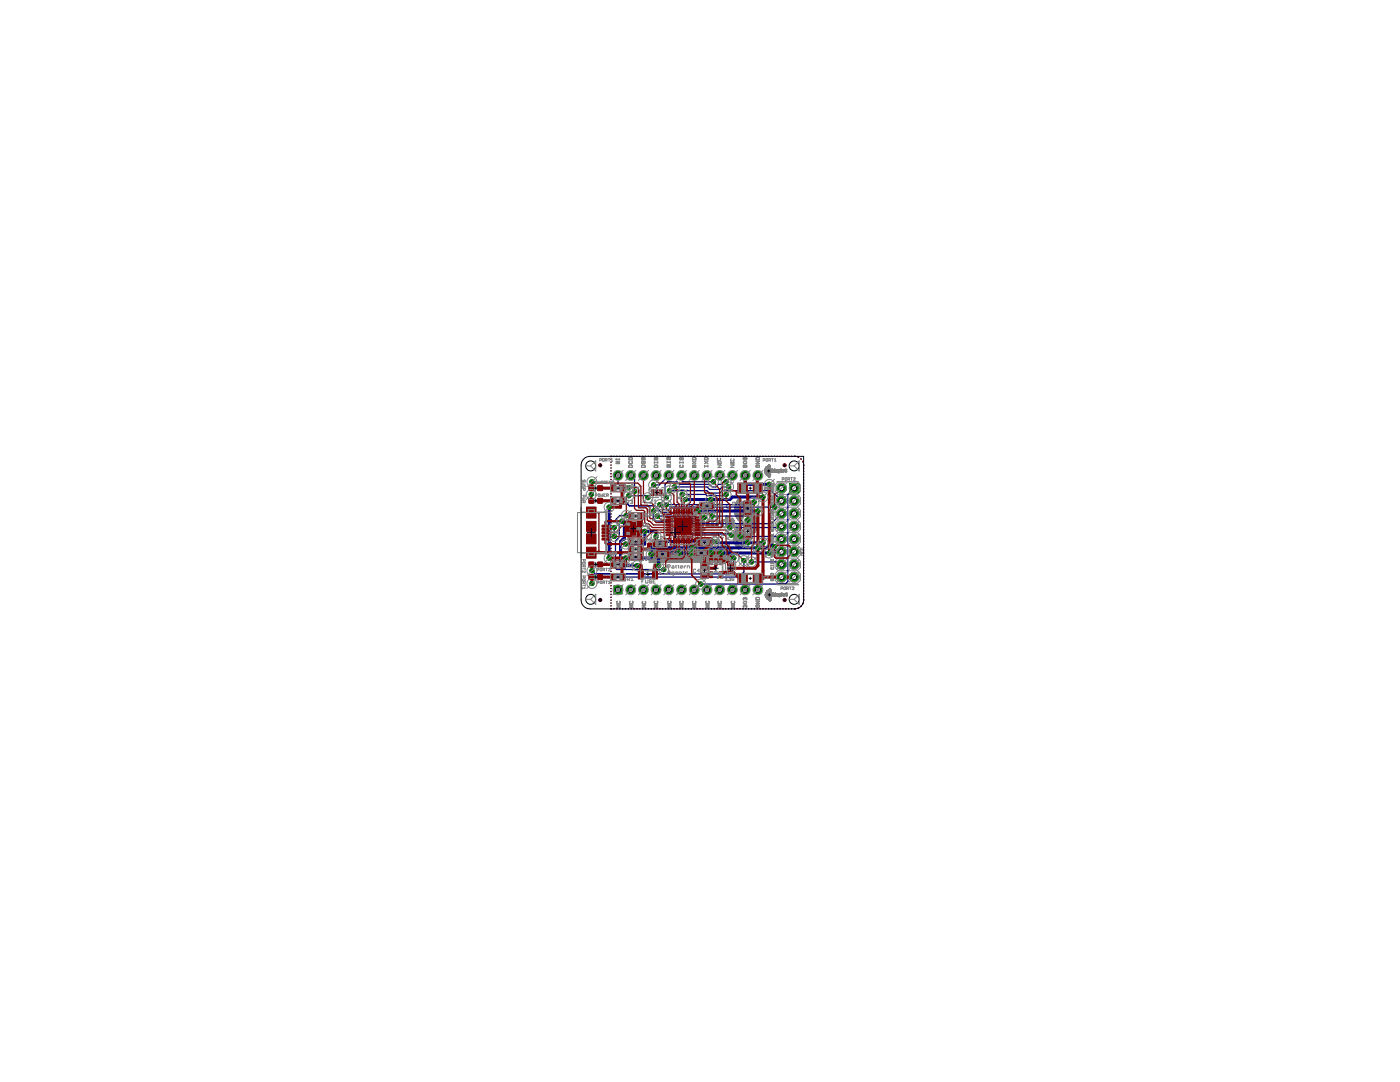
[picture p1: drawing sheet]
<svg xmlns="http://www.w3.org/2000/svg" width="279mm" height="216mm" viewBox="0 0 279 216" stroke-linecap="round" stroke-linejoin="round" font-family="sans-serif">
<path d="M158 97.4h1M158.5 96.9v1M146.9 104.5h2.1M148 103.5v2" fill="none" stroke="#000" stroke-width=".2"/>
<g fill="#808080" stroke="#808080" stroke-width=".2">
<path d="M158.2 97.2h.5v.5h-.5z"/>
<path d="M155.7 97.2h.5v.5h-.5z"/>
<path d="M155.7 99.7h.5v.5h-.5z"/>
<path d="M158.2 99.7h.5v.5h-.5z"/>
<path d="M155.7 102.2h.5v.5h-.5z"/>
<path d="M158.2 102.2h.5v.5h-.5z"/>
<path d="M155.7 104.8h.5v.5h-.5z"/>
<path d="M155.7 107.3h.5v.5h-.5z"/>
<path d="M155.7 109.8h.5v.5h-.5z"/>
<path d="M158.2 104.8h.5v.5h-.5z"/>
<path d="M158.2 107.3h.5v.5h-.5z"/>
<path d="M158.2 109.8h.5v.5h-.5z"/>
<path d="M155.7 112.4h.5v.5h-.5z"/>
<path d="M158.2 112.4h.5v.5h-.5z"/>
<path d="M155.7 114.9h.5v.5h-.5z"/>
<path d="M158.2 114.9h.5v.5h-.5z"/>
<path d="M129.5 109.7h16.5v2.5h-16.5z"/>
<path d="M147.4 109.5h.1z"/>
<path d="M147.3 109.5h.3z"/>
<path d="M147.3 109.4l.3 .1z"/>
<path d="M147.3 109.4h.3z"/>
<path d="M147.2 109.3l.5 .1z"/>
<path d="M147.2 109.3h.5z"/>
<path d="M147.2 109.2l.6 .1z"/>
<path d="M147.1 109.2l.7 .1z"/>
<path d="M147.1 109.2h.7z"/>
<path d="M147 109.1l.8 .1z"/>
<path d="M147 109.1h.7z"/>
<path d="M147 109l.7 .1z"/>
<path d="M147 109h.7z"/>
<path d="M147 109h.6z"/>
<path d="M146.9 108.9l.7 .1z"/>
<path d="M146.9 108.9h.7z"/>
<path d="M148 108.9h.1z"/>
<path d="M148 108.8l.2 .1z"/>
<path d="M146.9 108.8l.7 .1z"/>
<path d="M146.8 108.8l.7 .1z"/>
<path d="M147.9 108.8h.3z"/>
<path d="M146.8 108.8h.7z"/>
<path d="M147.9 108.8h.4z"/>
<path d="M147.9 108.7l.4 .1z"/>
<path d="M146.8 108.7l.7 .1z"/>
<path d="M147.8 108.7h.5z"/>
<path d="M146.8 108.7h.6z"/>
<path d="M147.8 108.6l.6 .1z"/>
<path d="M146.8 108.6l.6 .1z"/>
<path d="M147.8 108.6h.6z"/>
<path d="M146.7 108.6h.7z"/>
<path d="M147.7 108.6h.7z"/>
<path d="M147.7 108.5l.7 .1z"/>
<path d="M146.7 108.5l.6 .1z"/>
<path d="M147.7 108.5h.7z"/>
<path d="M146.7 108.5h.6z"/>
<path d="M147.7 108.4l.7 .1z"/>
<path d="M146.7 108.4l.6 .1z"/>
<path d="M147.7 108.4l.6 .1z"/>
<path d="M147.7 108.4h.6z"/>
<path d="M146.7 108.4h.6z"/>
<path d="M147.6 108.3l.6 .1z"/>
<path d="M146.7 108.3l.6 .1z"/>
<path d="M146.6 108.3l.6 .1z"/>
<path d="M147.6 108.3h.6z"/>
<path d="M146.6 108.3h.6z"/>
<path d="M148.7 108.2l.1 .1z"/>
<path d="M147.6 108.2l.6 .1z"/>
<path d="M146.6 108.2l.6 .1z"/>
<path d="M148.6 108.2h.2z"/>
<path d="M147.6 108.2h.6z"/>
<path d="M146.6 108.2h.6z"/>
<path d="M148.6 108.2h.3z"/>
<path d="M147.6 108.2h.5z"/>
<path d="M148.5 108.1l.4 .1z"/>
<path d="M147.5 108.1l.6 .1z"/>
<path d="M146.6 108.1l.6 .1z"/>
<path d="M148.5 108.1h.4z"/>
<path d="M147.5 108.1h.6z"/>
<path d="M146.6 108.1h.6z"/>
<path d="M148.5 108l.5 .1z"/>
<path d="M147.5 108l.6 .1z"/>
<path d="M146.5 108l.6 .1z"/>
<path d="M148.4 108l.6 .1z"/>
<path d="M148.4 108h.6z"/>
<path d="M147.5 108h.6z"/>
<path d="M146.6 108h.5z"/>
<path d="M148.4 107.9l.6 .1z"/>
<path d="M147.5 107.9l.5 .1z"/>
<path d="M146.6 107.9l.5 .1z"/>
<path d="M146.5 107.9l.6 .1z"/>
<path d="M148.4 107.9h.6z"/>
<path d="M147.5 107.9h.5z"/>
<path d="M146.5 107.9h.6z"/>
<path d="M148.4 107.8l.6 .1z"/>
<path d="M147.4 107.8l.6 .1z"/>
<path d="M146.5 107.8l.6 .1z"/>
<path d="M148.4 107.8h.6z"/>
<path d="M147.4 107.8h.6z"/>
<path d="M146.5 107.8h.6z"/>
<path d="M148.4 107.8h.5z"/>
<path d="M148.3 107.8h.6z"/>
<path d="M146.5 107.8h.5z"/>
<path d="M148.4 107.7l.5 .1z"/>
<path d="M147.4 107.7l.6 .1z"/>
<path d="M146.5 107.7l.5 .1z"/>
<path d="M148.3 107.7h.6z"/>
<path d="M147.4 107.7h.6z"/>
<path d="M146.5 107.7h.5z"/>
<path d="M146.5 107.7h.6z"/>
<path d="M149.6 107.7h.2z"/>
<path d="M149.5 107.6l.3 .1z"/>
<path d="M148.3 107.6l.5 .1z"/>
<path d="M147.4 107.6l.6 .1z"/>
<path d="M146.5 107.6l.6 .1z"/>
<path d="M149.5 107.6h.4z"/>
<path d="M148.3 107.6h.5z"/>
<path d="M147.4 107.6h.6z"/>
<path d="M146.5 107.6h.6z"/>
<path d="M149.4 107.6h.5z"/>
<path d="M146.5 107.6h.5z"/>
<path d="M149.4 107.5l.6 .1z"/>
<path d="M148.3 107.5l.5 .1z"/>
<path d="M147.4 107.5l.5 .1z"/>
<path d="M146.5 107.5l.5 .1z"/>
<path d="M149.4 107.5h.6z"/>
<path d="M148.3 107.5h.5z"/>
<path d="M147.4 107.5h.5z"/>
<path d="M146.5 107.5h.5z"/>
<path d="M149.3 107.5h.7z"/>
<path d="M149.3 107.4l.7 .1z"/>
<path d="M148.3 107.4l.5 .1z"/>
<path d="M147.4 107.4l.5 .1z"/>
<path d="M146.5 107.4l.5 .1z"/>
<path d="M149.3 107.4h.7z"/>
<path d="M148.3 107.4h.5z"/>
<path d="M147.4 107.4h.5z"/>
<path d="M146.5 107.4h.5z"/>
<path d="M149.3 107.4h.8z"/>
<path d="M148.2 107.4h.6z"/>
<path d="M149.3 107.3l.8 .1z"/>
<path d="M148.2 107.3l.6 .1z"/>
<path d="M147.4 107.3l.5 .1z"/>
<path d="M146.5 107.3l.5 .1z"/>
<path d="M149.3 107.3h.8z"/>
<path d="M148.2 107.3h.6z"/>
<path d="M147.4 107.3h.5z"/>
<path d="M146.5 107.3h.5z"/>
<path d="M149.2 107.3h.9z"/>
<path d="M149.3 107.2l.8 .1z"/>
<path d="M148.2 107.2l.6 .1z"/>
<path d="M147.4 107.2l.5 .1z"/>
<path d="M146.5 107.2l.5 .1z"/>
<path d="M149.3 107.2h.8z"/>
<path d="M148.2 107.2h.6z"/>
<path d="M147.4 107.2h.5z"/>
<path d="M146.5 107.2h.5z"/>
<path d="M149.3 107.1l.7 .1z"/>
<path d="M148.3 107.1l.5 .1z"/>
<path d="M147.4 107.1l.5 .1z"/>
<path d="M146.5 107.1l.5 .1z"/>
<path d="M149.3 107.1h.7z"/>
<path d="M148.3 107.1h.5z"/>
<path d="M147.4 107.1h.5z"/>
<path d="M146.5 107.1h.5z"/>
<path d="M149.3 107l.7 .1z"/>
<path d="M148.3 107l.5 .1z"/>
<path d="M147.4 107l.5 .1z"/>
<path d="M146.5 107l.5 .1z"/>
<path d="M149.4 107l.6 .1z"/>
<path d="M149.4 107h.6z"/>
<path d="M148.3 107h.5z"/>
<path d="M147.4 107h.5z"/>
<path d="M146.5 107h.5z"/>
<path d="M149.4 107h.5z"/>
<path d="M149.5 106.9l.4 .1z"/>
<path d="M148.3 106.9l.5 .1z"/>
<path d="M147.4 106.9l.5 .1z"/>
<path d="M146.5 106.9l.5 .1z"/>
<path d="M149.5 106.9l.3 .1z"/>
<path d="M147.4 106.9l.6 .1z"/>
<path d="M149.6 106.9h.2z"/>
<path d="M148.3 106.9h.6z"/>
<path d="M147.4 106.9h.6z"/>
<path d="M146.5 106.9h.5z"/>
<path d="M148.3 106.8l.6 .1z"/>
<path d="M147.4 106.8l.6 .1z"/>
<path d="M146.5 106.8l.5 .1z"/>
<path d="M148.4 106.8h.5z"/>
<path d="M147.4 106.8h.6z"/>
<path d="M146.5 106.8h.5z"/>
<path d="M148.3 106.8h.6z"/>
<path d="M146.5 106.8h.6z"/>
<path d="M148.4 106.7l.5 .1z"/>
<path d="M147.4 106.7l.6 .1z"/>
<path d="M146.5 106.7l.6 .1z"/>
<path d="M148.4 106.7l.6 .1z"/>
<path d="M148.4 106.7h.6z"/>
<path d="M147.4 106.7h.6z"/>
<path d="M146.5 106.7h.6z"/>
<path d="M150.1 106.7h.2z"/>
<path d="M147.5 106.7h.5z"/>
<path d="M150.1 106.6l.2 .1z"/>
<path d="M148.4 106.6l.6 .1z"/>
<path d="M147.5 106.6l.5 .1z"/>
<path d="M146.5 106.6l.6 .1z"/>
<path d="M148.4 106.6l.7 .1z"/>
<path d="M147.4 106.6l.6 .1z"/>
<path d="M146.6 106.6l.5 .1z"/>
<path d="M150.1 106.6h.2z"/>
<path d="M148.4 106.6h.7z"/>
<path d="M147.5 106.6h.5z"/>
<path d="M146.6 106.6h.5z"/>
<path d="M150 106.6h.4z"/>
<path d="M148.4 106.6h.6z"/>
<path d="M150 106.5l.4 .1z"/>
<path d="M148.4 106.5l.6 .1z"/>
<path d="M147.5 106.5l.6 .1z"/>
<path d="M146.5 106.5l.6 .1z"/>
<path d="M148.5 106.5l.5 .1z"/>
<path d="M149.9 106.5h.6z"/>
<path d="M148.5 106.5h.4z"/>
<path d="M147.5 106.5h.6z"/>
<path d="M146.6 106.5h.5z"/>
<path d="M146.6 106.5h.6z"/>
<path d="M149.9 106.4l.6 .1z"/>
<path d="M148.5 106.4l.4 .1z"/>
<path d="M147.5 106.4l.6 .1z"/>
<path d="M146.6 106.4l.6 .1z"/>
<path d="M149.9 106.4h.6z"/>
<path d="M148.5 106.4h.4z"/>
<path d="M147.5 106.4h.6z"/>
<path d="M146.6 106.4h.6z"/>
<path d="M148.6 106.4h.3z"/>
<path d="M147.6 106.4h.5z"/>
<path d="M149.9 106.4h.7z"/>
<path d="M148.6 106.4h.2z"/>
<path d="M149.9 106.3l.7 .1z"/>
<path d="M148.6 106.3l.2 .1z"/>
<path d="M147.6 106.3l.6 .1z"/>
<path d="M146.6 106.3l.6 .1z"/>
<path d="M149.9 106.3h.7z"/>
<path d="M148.6 106.3h.2z"/>
<path d="M147.6 106.3h.6z"/>
<path d="M146.6 106.3h.6z"/>
<path d="M150 106.2l.6 .1z"/>
<path d="M147.6 106.2l.7 .1z"/>
<path d="M146.6 106.2l.6 .1z"/>
<path d="M147.6 106.2l.6 .1z"/>
<path d="M146.7 106.2l.6 .1z"/>
<path d="M150 106.2h.7z"/>
<path d="M147.6 106.2h.7z"/>
<path d="M146.7 106.2h.6z"/>
<path d="M147.7 106.2h.6z"/>
<path d="M150 106.1l.7 .1z"/>
<path d="M147.7 106.1l.6 .1z"/>
<path d="M146.7 106.1l.6 .1z"/>
<path d="M150.1 106.1l.6 .1z"/>
<path d="M147.7 106.1l.7 .1z"/>
<path d="M150.1 106.1h.6z"/>
<path d="M147.7 106.1h.7z"/>
<path d="M146.7 106.1h.6z"/>
<path d="M150.1 106l.6 .1z"/>
<path d="M149.5 106l.1 .1z"/>
<path d="M147.7 106l.7 .1z"/>
<path d="M146.7 106l.6 .1z"/>
<path d="M149.5 106l.2 .1z"/>
<path d="M150.1 106h.7z"/>
<path d="M149.5 106h.2z"/>
<path d="M147.7 106h.7z"/>
<path d="M146.7 106h.6z"/>
<path d="M150.2 106h.6z"/>
<path d="M149.4 106h.3z"/>
<path d="M149.4 106h.4z"/>
<path d="M147.8 106h.6z"/>
<path d="M150.2 105.9l.6 .1z"/>
<path d="M149.4 105.9l.3 .1z"/>
<path d="M147.8 105.9l.6 .1z"/>
<path d="M146.8 105.9l.6 .1z"/>
<path d="M139.8 105.9l.4 .1z"/>
<path d="M150.2 105.9h.6z"/>
<path d="M149.4 105.9h.4z"/>
<path d="M147.8 105.9h.6z"/>
<path d="M146.8 105.9h.6z"/>
<path d="M139.7 105.9h.6z"/>
<path d="M149.3 105.9h.5z"/>
<path d="M147.8 105.9h.5z"/>
<path d="M139.6 105.9h.8z"/>
<path d="M139.6 105.9h.9z"/>
<path d="M150.3 105.8l.6 .1z"/>
<path d="M149.3 105.8l.5 .1z"/>
<path d="M147.9 105.8l.4 .1z"/>
<path d="M146.8 105.8l.7 .1z"/>
<path d="M139.5 105.8l1 .1z"/>
<path d="M150.3 105.8h.6z"/>
<path d="M149.2 105.8h.6z"/>
<path d="M147.9 105.8h.4z"/>
<path d="M146.8 105.8h.7z"/>
<path d="M139.5 105.8h1z"/>
<path d="M149.2 105.8h.7z"/>
<path d="M146.9 105.8h.6z"/>
<path d="M139.4 105.8h1.1z"/>
<path d="M150.3 105.7l.6 .1z"/>
<path d="M149.2 105.7l.7 .1z"/>
<path d="M147.9 105.7l.3 .1z"/>
<path d="M146.8 105.7l.7 .1z"/>
<path d="M140.1 105.7l.5 .1z"/>
<path d="M139.4 105.7l.4 .1z"/>
<path d="M148 105.7l.2 .1z"/>
<path d="M146.9 105.7l.6 .1z"/>
<path d="M139.4 105.7l.3 .1z"/>
<path d="M150.3 105.7h.6z"/>
<path d="M149.2 105.7h.7z"/>
<path d="M148 105.7h.2z"/>
<path d="M146.9 105.7h.7z"/>
<path d="M140.1 105.7h.5z"/>
<path d="M139.3 105.7h.4z"/>
<path d="M149.3 105.7h.6z"/>
<path d="M148 105.7h.1z"/>
<path d="M140.2 105.7h.4z"/>
<path d="M139.3 105.7h.3z"/>
<path d="M150.3 105.6l.6 .1z"/>
<path d="M149.3 105.6l.6 .1z"/>
<path d="M146.9 105.6l.7 .1z"/>
<path d="M140.2 105.6l.4 .1z"/>
<path d="M139.3 105.6l.3 .1z"/>
<path d="M150.4 105.6l.6 .1z"/>
<path d="M149.3 105.6l.7 .1z"/>
<path d="M150.4 105.6h.6z"/>
<path d="M149.3 105.6h.7z"/>
<path d="M146.9 105.6h.7z"/>
<path d="M140.3 105.6h.4z"/>
<path d="M139.2 105.6h.4z"/>
<path d="M149.4 105.6h.6z"/>
<path d="M147 105.6h.6z"/>
<path d="M150.4 105.5l.6 .1z"/>
<path d="M149.4 105.5l.6 .1z"/>
<path d="M147 105.5l.7 .1z"/>
<path d="M140.3 105.5l.4 .1z"/>
<path d="M139.2 105.5l.4 .1z"/>
<path d="M150.4 105.5h.6z"/>
<path d="M149.4 105.5h.7z"/>
<path d="M147 105.5h.7z"/>
<path d="M140.3 105.5h.4z"/>
<path d="M139.2 105.5h.4z"/>
<path d="M149.4 105.5h.6z"/>
<path d="M150.5 105.5h.5z"/>
<path d="M149.5 105.5h.6z"/>
<path d="M147.1 105.5h.6z"/>
<path d="M150.5 105.4l.5 .1z"/>
<path d="M149.5 105.4l.6 .1z"/>
<path d="M148.9 105.4l.1 .1z"/>
<path d="M147.1 105.4l.7 .1z"/>
<path d="M140.3 105.4l.4 .1z"/>
<path d="M139.2 105.4l.4 .1z"/>
<path d="M150.5 105.4h.5z"/>
<path d="M149.5 105.4h.6z"/>
<path d="M148.8 105.4h.3z"/>
<path d="M147.1 105.4h.7z"/>
<path d="M140.3 105.4h.3z"/>
<path d="M139.2 105.4h.4z"/>
<path d="M150.5 105.3l.5 .1z"/>
<path d="M149.5 105.3l.6 .1z"/>
<path d="M148.8 105.3l.3 .1z"/>
<path d="M147.1 105.3l.7 .1z"/>
<path d="M140.3 105.3l.3 .1z"/>
<path d="M139.2 105.3l.4 .1z"/>
<path d="M147.2 105.3l.6 .1z"/>
<path d="M139.2 105.3l.5 .1z"/>
<path d="M150.5 105.3h.6z"/>
<path d="M149.5 105.3h.6z"/>
<path d="M148.8 105.3h.3z"/>
<path d="M147.2 105.3h.6z"/>
<path d="M140.2 105.3h.4z"/>
<path d="M139.2 105.3h.5z"/>
<path d="M148.7 105.3h.5z"/>
<path d="M147.2 105.3h.5z"/>
<path d="M145.9 105.3h.3z"/>
<path d="M140.2 105.3h.3z"/>
<path d="M139.2 105.3h.6z"/>
<path d="M138.1 105.3h.4z"/>
<path d="M136.2 105.3h.3z"/>
<path d="M134 105.3h.4z"/>
<path d="M150.5 105.2l.6 .1z"/>
<path d="M149.6 105.2l.6 .1z"/>
<path d="M148.7 105.2l.5 .1z"/>
<path d="M147.2 105.2l.5 .1z"/>
<path d="M145.8 105.2l.4 .1z"/>
<path d="M144.7 105.2l.8 .1z"/>
<path d="M143.7 105.2l.8 .1z"/>
<path d="M142.7 105.2l.9 .1z"/>
<path d="M141.8 105.2l.8 .1z"/>
<path d="M140.9 105.2l.7 .1z"/>
<path d="M140.2 105.2l.3 .1z"/>
<path d="M139.2 105.2l.7 .1z"/>
<path d="M138 105.2l.6 .1z"/>
<path d="M136.1 105.2l.6 .1z"/>
<path d="M133.9 105.2l.7 .1z"/>
<path d="M145.7 105.2l.6 .1z"/>
<path d="M139.2 105.2l.9 .1z"/>
<path d="M137.9 105.2l.8 .1z"/>
<path d="M136 105.2l.7 .1z"/>
<path d="M133.8 105.2l.8 .1z"/>
<path d="M150.5 105.2h.6z"/>
<path d="M149.6 105.2h.6z"/>
<path d="M148.6 105.2h.6z"/>
<path d="M147.3 105.2h.4z"/>
<path d="M145.6 105.2h.7z"/>
<path d="M144.7 105.2h.8z"/>
<path d="M143.7 105.2h.8z"/>
<path d="M142.7 105.2h.9z"/>
<path d="M141.8 105.2h.8z"/>
<path d="M140.9 105.2h.7z"/>
<path d="M139.2 105.2h1.3z"/>
<path d="M137.8 105.2h1z"/>
<path d="M136 105.2h.8z"/>
<path d="M133.7 105.2h1z"/>
<path d="M147.3 105.2h.3z"/>
<path d="M145.5 105.2h.8z"/>
<path d="M139.3 105.2h1.1z"/>
<path d="M137.8 105.2h1.1z"/>
<path d="M135.9 105.2h.9z"/>
<path d="M133.6 105.2h1.2z"/>
<path d="M150.5 105.1l.6 .1z"/>
<path d="M149.6 105.1l.6 .1z"/>
<path d="M148.6 105.1l.6 .1z"/>
<path d="M147.3 105.1l.3 .1z"/>
<path d="M145.5 105.1l.8 .1z"/>
<path d="M144.7 105.1l.8 .1z"/>
<path d="M143.7 105.1l.8 .1z"/>
<path d="M142.7 105.1l.9 .1z"/>
<path d="M141.8 105.1l.8 .1z"/>
<path d="M140.9 105.1l.7 .1z"/>
<path d="M139.3 105.1l1.1 .1z"/>
<path d="M137.7 105.1l1.2 .1z"/>
<path d="M135.9 105.1l.9 .1z"/>
<path d="M133.6 105.1l1.2 .1z"/>
<path d="M150.6 105.1l.5 .1z"/>
<path d="M145.6 105.1l.8 .1z"/>
<path d="M135.8 105.1l1.1 .1z"/>
<path d="M150.6 105.1h.5z"/>
<path d="M149.6 105.1h.6z"/>
<path d="M148.6 105.1h.7z"/>
<path d="M147.4 105.1h.2z"/>
<path d="M145.6 105.1h.8z"/>
<path d="M144.8 105.1h.5z"/>
<path d="M143.9 105.1h.4z"/>
<path d="M142.9 105.1h.5z"/>
<path d="M142 105.1h.4z"/>
<path d="M141 105.1h.5z"/>
<path d="M139.4 105.1h1z"/>
<path d="M137.6 105.1h1.3z"/>
<path d="M136.4 105.1h.5z"/>
<path d="M135.8 105.1h.5z"/>
<path d="M133.6 105.1h1.3z"/>
<path d="M148.7 105.1h.5z"/>
<path d="M145.5 105.1h.9z"/>
<path d="M144.9 105.1h.3z"/>
<path d="M143 105.1h.3z"/>
<path d="M141.1 105.1h.3z"/>
<path d="M138.4 105.1h.5z"/>
<path d="M137.6 105.1h.6z"/>
<path d="M136.5 105.1h.4z"/>
<path d="M135.8 105.1h.4z"/>
<path d="M134.3 105.1h.6z"/>
<path d="M133.6 105.1h.4z"/>
<path d="M150.6 105l.5 .1z"/>
<path d="M149.6 105l.6 .1z"/>
<path d="M148.7 105l.6 .1z"/>
<path d="M145.9 105l.5 .1z"/>
<path d="M144.9 105l.3 .1z"/>
<path d="M143.9 105l.4 .1z"/>
<path d="M143 105l.3 .1z"/>
<path d="M142 105l.4 .1z"/>
<path d="M141.1 105l.3 .1z"/>
<path d="M139.5 105l.9 .1z"/>
<path d="M138.5 105l.4 .1z"/>
<path d="M137.6 105l.5 .1z"/>
<path d="M136.5 105l.4 .1z"/>
<path d="M135.8 105l.4 .1z"/>
<path d="M134.4 105l.5 .1z"/>
<path d="M133.6 105l.3 .1z"/>
<path d="M149.7 105l.5 .1z"/>
<path d="M139.6 105l.8 .1z"/>
<path d="M138.6 105l.3 .1z"/>
<path d="M137.6 105l.4 .1z"/>
<path d="M136.6 105l.4 .1z"/>
<path d="M135.7 105l.5 .1z"/>
<path d="M134.4 105l.6 .1z"/>
<path d="M150.6 105h.5z"/>
<path d="M149.7 105h.5z"/>
<path d="M148.7 105h.6z"/>
<path d="M146 105h.4z"/>
<path d="M144.9 105h.3z"/>
<path d="M143.9 105h.4z"/>
<path d="M143 105h.3z"/>
<path d="M142 105h.4z"/>
<path d="M141.1 105h.3z"/>
<path d="M139.7 105h.7z"/>
<path d="M138.6 105h.3z"/>
<path d="M137.6 105h.4z"/>
<path d="M136.6 105h.4z"/>
<path d="M135.7 105h.4z"/>
<path d="M134.5 105h.5z"/>
<path d="M133.6 105h.3z"/>
<path d="M139.8 105h.6z"/>
<path d="M137.5 105h.5z"/>
<path d="M134.6 105h.4z"/>
<path d="M150.6 104.9l.6 .1z"/>
<path d="M149.7 104.9l.5 .1z"/>
<path d="M148.7 104.9l.6 .1z"/>
<path d="M146 104.9l.4 .1z"/>
<path d="M144.9 104.9l.3 .1z"/>
<path d="M143.9 104.9l.4 .1z"/>
<path d="M143 104.9l.3 .1z"/>
<path d="M142 104.9l.4 .1z"/>
<path d="M141.1 104.9l.3 .1z"/>
<path d="M140 104.9l.4 .1z"/>
<path d="M138.6 104.9l.3 .1z"/>
<path d="M137.5 104.9l.4 .1z"/>
<path d="M136.6 104.9l.4 .1z"/>
<path d="M135.7 104.9l.4 .1z"/>
<path d="M134.6 104.9l.4 .1z"/>
<path d="M133.6 104.9l.3 .1z"/>
<path d="M150.6 104.9h.6z"/>
<path d="M149.7 104.9h.5z"/>
<path d="M148.8 104.9h.5z"/>
<path d="M146 104.9h.4z"/>
<path d="M144.9 104.9h.3z"/>
<path d="M143.9 104.9h.4z"/>
<path d="M143 104.9h.3z"/>
<path d="M142 104.9h.4z"/>
<path d="M141.1 104.9h.3z"/>
<path d="M140.1 104.9h.3z"/>
<path d="M138.6 104.9h.3z"/>
<path d="M137.5 104.9h.4z"/>
<path d="M136.6 104.9h.5z"/>
<path d="M135.7 104.9h.4z"/>
<path d="M134.6 104.9h.5z"/>
<path d="M133.6 104.9h.3z"/>
<path d="M148.7 104.9h.6z"/>
<path d="M136.7 104.9h.4z"/>
<path d="M147.8 104.9h.3z"/>
<path d="M150.6 104.8l.6 .1z"/>
<path d="M149.7 104.8l.6 .1z"/>
<path d="M148.8 104.8l.5 .1z"/>
<path d="M147.8 104.8l.3 .1z"/>
<path d="M146 104.8l.4 .1z"/>
<path d="M144.9 104.8l.3 .1z"/>
<path d="M143.9 104.8l.4 .1z"/>
<path d="M143 104.8l.3 .1z"/>
<path d="M142 104.8l.4 .1z"/>
<path d="M141.1 104.8l.3 .1z"/>
<path d="M140.1 104.8l.2 .1z"/>
<path d="M138.6 104.8l.3 .1z"/>
<path d="M137.5 104.8l.4 .1z"/>
<path d="M136.7 104.8l.4 .1z"/>
<path d="M135.7 104.8l.4 .1z"/>
<path d="M134.7 104.8l.4 .1z"/>
<path d="M133.6 104.8l.3 .1z"/>
<path d="M148.8 104.8l.6 .1z"/>
<path d="M147.7 104.8l.5 .1z"/>
<path d="M135.6 104.8l.5 .1z"/>
<path d="M150.6 104.8h.6z"/>
<path d="M149.7 104.8h.6z"/>
<path d="M148.8 104.8h.6z"/>
<path d="M147.7 104.8h.5z"/>
<path d="M146 104.8h.4z"/>
<path d="M144.9 104.8h.3z"/>
<path d="M143.9 104.8h.4z"/>
<path d="M143 104.8h.3z"/>
<path d="M142 104.8h.4z"/>
<path d="M141.1 104.8h.3z"/>
<path d="M140.1 104.8h.2z"/>
<path d="M138.6 104.8h.3z"/>
<path d="M137.5 104.8h.4z"/>
<path d="M136.7 104.8h.4z"/>
<path d="M135.6 104.8h.4z"/>
<path d="M134.7 104.8h.5z"/>
<path d="M133.6 104.8h.3z"/>
<path d="M147.7 104.8h.6z"/>
<path d="M150.6 104.7l.6 .1z"/>
<path d="M149.7 104.7l.6 .1z"/>
<path d="M148.8 104.7l.6 .1z"/>
<path d="M147.6 104.7l.7 .1z"/>
<path d="M146 104.7l.4 .1z"/>
<path d="M144.9 104.7l.3 .1z"/>
<path d="M143.9 104.7l.4 .1z"/>
<path d="M143 104.7l.3 .1z"/>
<path d="M142 104.7l.4 .1z"/>
<path d="M141.1 104.7l.3 .1z"/>
<path d="M140.1 104.7l.2 .1z"/>
<path d="M138.6 104.7l.3 .1z"/>
<path d="M137.5 104.7l.4 .1z"/>
<path d="M136.7 104.7l.4 .1z"/>
<path d="M135.6 104.7l.4 .1z"/>
<path d="M134.7 104.7l.5 .1z"/>
<path d="M133.6 104.7l.2 .1z"/>
<path d="M139.8 104.7l.4 .1z"/>
<path d="M134.8 104.7l.4 .1z"/>
<path d="M150.6 104.7h.6z"/>
<path d="M149.7 104.7h.6z"/>
<path d="M148.8 104.7h.6z"/>
<path d="M147.6 104.7h.7z"/>
<path d="M146 104.7h.4z"/>
<path d="M144.9 104.7h.3z"/>
<path d="M143.9 104.7h.4z"/>
<path d="M143 104.7h.3z"/>
<path d="M142 104.7h.4z"/>
<path d="M141.1 104.7h.3z"/>
<path d="M139.7 104.7h.6z"/>
<path d="M138.6 104.7h.3z"/>
<path d="M137.5 104.7h.4z"/>
<path d="M136.7 104.7h.4z"/>
<path d="M135.6 104.7h.4z"/>
<path d="M134.8 104.7h.4z"/>
<path d="M133.6 104.7h.2z"/>
<path d="M150.6 104.6l.6 .1z"/>
<path d="M149.7 104.6l.6 .1z"/>
<path d="M148.8 104.6l.6 .1z"/>
<path d="M147.6 104.6l.7 .1z"/>
<path d="M146 104.6l.4 .1z"/>
<path d="M144.9 104.6l.3 .1z"/>
<path d="M143.9 104.6l.4 .1z"/>
<path d="M143 104.6l.3 .1z"/>
<path d="M142 104.6l.4 .1z"/>
<path d="M141.1 104.6l.3 .1z"/>
<path d="M139.6 104.6l.7 .1z"/>
<path d="M138.6 104.6l.3 .1z"/>
<path d="M137.5 104.6l.4 .1z"/>
<path d="M136.7 104.6l.4 .1z"/>
<path d="M135.6 104.6l.4 .1z"/>
<path d="M134.8 104.6l.4 .1z"/>
<path d="M133.6 104.6l.2 .1z"/>
<path d="M147.6 104.6l.8 .1z"/>
<path d="M139.6 104.6l.8 .1z"/>
<path d="M134.8 104.6l.5 .1z"/>
<path d="M150.6 104.6h.6z"/>
<path d="M149.7 104.6h.6z"/>
<path d="M148.8 104.6h.6z"/>
<path d="M147.6 104.6h.8z"/>
<path d="M146 104.6h.4z"/>
<path d="M144.9 104.6h.3z"/>
<path d="M143.9 104.6h.4z"/>
<path d="M143 104.6h.3z"/>
<path d="M142 104.6h.4z"/>
<path d="M141.1 104.6h.3z"/>
<path d="M139.6 104.6h.8z"/>
<path d="M137.5 104.6h.4z"/>
<path d="M136.7 104.6h.4z"/>
<path d="M135.6 104.6h.4z"/>
<path d="M134.8 104.6h.5z"/>
<path d="M139.5 104.6h.9z"/>
<path d="M137.5 104.6h.5z"/>
<path d="M140 104.6h.5z"/>
<path d="M139.5 104.6h.4z"/>
<path d="M150.6 104.5l.6 .1z"/>
<path d="M149.7 104.5l.6 .1z"/>
<path d="M148.9 104.5l.5 .1z"/>
<path d="M147.6 104.5l.8 .1z"/>
<path d="M146 104.5l.4 .1z"/>
<path d="M144.9 104.5l.3 .1z"/>
<path d="M143.9 104.5l.4 .1z"/>
<path d="M143 104.5l.3 .1z"/>
<path d="M142 104.5l.4 .1z"/>
<path d="M141.1 104.5l.3 .1z"/>
<path d="M140.1 104.5l.4 .1z"/>
<path d="M139.5 104.5l.3 .1z"/>
<path d="M137.5 104.5l.5 .1z"/>
<path d="M136.7 104.5l.4 .1z"/>
<path d="M135.6 104.5l.4 .1z"/>
<path d="M134.8 104.5l.5 .1z"/>
<path d="M150.6 104.5h.6z"/>
<path d="M149.7 104.5h.6z"/>
<path d="M148.9 104.5h.5z"/>
<path d="M147.6 104.5h.8z"/>
<path d="M146 104.5h.4z"/>
<path d="M144.9 104.5h.3z"/>
<path d="M143.9 104.5h.4z"/>
<path d="M143 104.5h.3z"/>
<path d="M142 104.5h.4z"/>
<path d="M141.1 104.5h.3z"/>
<path d="M140.1 104.5h.4z"/>
<path d="M139.4 104.5h.4z"/>
<path d="M137.5 104.5h.5z"/>
<path d="M136.7 104.5h.4z"/>
<path d="M135.6 104.5h.4z"/>
<path d="M134.9 104.5h.4z"/>
<path d="M147.5 104.5h.9z"/>
<path d="M137.5 104.5h.6z"/>
<path d="M134.8 104.5h.5z"/>
<path d="M140.1 104.5h.5z"/>
<path d="M150.6 104.4l.6 .1z"/>
<path d="M149.7 104.4l.6 .1z"/>
<path d="M148.9 104.4l.5 .1z"/>
<path d="M147.6 104.4l.8 .1z"/>
<path d="M146 104.4l.4 .1z"/>
<path d="M144.9 104.4l.3 .1z"/>
<path d="M143.9 104.4l.4 .1z"/>
<path d="M143 104.4l.3 .1z"/>
<path d="M142 104.4l.4 .1z"/>
<path d="M141.1 104.4l.3 .1z"/>
<path d="M140.1 104.4l.5 .1z"/>
<path d="M139.4 104.4l.4 .1z"/>
<path d="M137.5 104.4l.6 .1z"/>
<path d="M136.7 104.4l.4 .1z"/>
<path d="M135.6 104.4l.4 .1z"/>
<path d="M134.8 104.4l.5 .1z"/>
<path d="M150.6 104.4h.6z"/>
<path d="M149.7 104.4h.6z"/>
<path d="M148.9 104.4h.5z"/>
<path d="M147.6 104.4h.8z"/>
<path d="M146 104.4h.4z"/>
<path d="M144.9 104.4h.3z"/>
<path d="M143.9 104.4h.4z"/>
<path d="M143 104.4h.3z"/>
<path d="M142 104.4h.4z"/>
<path d="M141.1 104.4h.3z"/>
<path d="M140.2 104.4h.4z"/>
<path d="M139.4 104.4h.3z"/>
<path d="M137.5 104.4h.7z"/>
<path d="M136.7 104.4h.4z"/>
<path d="M135.6 104.4h.4z"/>
<path d="M134.8 104.4h.5z"/>
<path d="M148.8 104.4h.6z"/>
<path d="M134.9 104.4h.4z"/>
<path d="M137.6 104.4h.7z"/>
<path d="M150.6 104.3l.6 .1z"/>
<path d="M149.7 104.3l.6 .1z"/>
<path d="M148.8 104.3l.6 .1z"/>
<path d="M147.6 104.3l.8 .1z"/>
<path d="M146 104.3l.4 .1z"/>
<path d="M144.9 104.3l.3 .1z"/>
<path d="M143.9 104.3l.4 .1z"/>
<path d="M143 104.3l.3 .1z"/>
<path d="M142 104.3l.4 .1z"/>
<path d="M141.1 104.3l.3 .1z"/>
<path d="M140.2 104.3l.4 .1z"/>
<path d="M139.4 104.3l.3 .1z"/>
<path d="M137.5 104.3l.8 .1z"/>
<path d="M136.7 104.3l.4 .1z"/>
<path d="M135.6 104.3l.4 .1z"/>
<path d="M134.9 104.3l.4 .1z"/>
<path d="M139.3 104.3l.4 .1z"/>
<path d="M137.6 104.3l.8 .1z"/>
<path d="M150.6 104.3h.6z"/>
<path d="M149.7 104.3h.6z"/>
<path d="M148.8 104.3h.6z"/>
<path d="M147.6 104.3h.7z"/>
<path d="M146 104.3h.4z"/>
<path d="M144.9 104.3h.3z"/>
<path d="M143.9 104.3h.4z"/>
<path d="M143 104.3h.3z"/>
<path d="M142 104.3h.4z"/>
<path d="M141.1 104.3h.3z"/>
<path d="M140.2 104.3h.4z"/>
<path d="M139.3 104.3h.4z"/>
<path d="M137.6 104.3h.9z"/>
<path d="M136.7 104.3h.4z"/>
<path d="M135.6 104.3h.4z"/>
<path d="M134.9 104.3h.4z"/>
<path d="M150.6 104.2l.6 .1z"/>
<path d="M149.7 104.2l.6 .1z"/>
<path d="M148.8 104.2l.6 .1z"/>
<path d="M147.6 104.2l.7 .1z"/>
<path d="M146 104.2l.4 .1z"/>
<path d="M144.9 104.2l.3 .1z"/>
<path d="M143.9 104.2l.4 .1z"/>
<path d="M143 104.2l.3 .1z"/>
<path d="M142 104.2l.4 .1z"/>
<path d="M141.1 104.2l.3 .1z"/>
<path d="M140.2 104.2l.4 .1z"/>
<path d="M139.3 104.2l.4 .1z"/>
<path d="M137.6 104.2l.9 .1z"/>
<path d="M136.7 104.2l.4 .1z"/>
<path d="M135.6 104.2l.4 .1z"/>
<path d="M134.9 104.2l.4 .1z"/>
<path d="M137.7 104.2l.8 .1z"/>
<path d="M150.6 104.2h.6z"/>
<path d="M149.7 104.2h.6z"/>
<path d="M148.8 104.2h.6z"/>
<path d="M147.7 104.2h.6z"/>
<path d="M146 104.2h.4z"/>
<path d="M144.9 104.2h.3z"/>
<path d="M143.9 104.2h.4z"/>
<path d="M143 104.2h.3z"/>
<path d="M142 104.2h.4z"/>
<path d="M141.1 104.2h.3z"/>
<path d="M140.2 104.2h.4z"/>
<path d="M139.3 104.2h.4z"/>
<path d="M137.7 104.2h.8z"/>
<path d="M136.7 104.2h.4z"/>
<path d="M135.6 104.2h.4z"/>
<path d="M134.9 104.2h.4z"/>
<path d="M137.8 104.2h.8z"/>
<path d="M147.7 104.2h.5z"/>
<path d="M141.1 104.2h.4z"/>
<path d="M135.6 104.2h.5z"/>
<path d="M150.6 104.1l.6 .1z"/>
<path d="M149.7 104.1l.6 .1z"/>
<path d="M148.8 104.1l.6 .1z"/>
<path d="M147.8 104.1l.4 .1z"/>
<path d="M146 104.1l.4 .1z"/>
<path d="M144.9 104.1l.3 .1z"/>
<path d="M143.9 104.1l.4 .1z"/>
<path d="M143 104.1l.3 .1z"/>
<path d="M142 104.1l.4 .1z"/>
<path d="M141.1 104.1l.4 .1z"/>
<path d="M140.2 104.1l.4 .1z"/>
<path d="M139.3 104.1l.4 .1z"/>
<path d="M137.8 104.1l.9 .1z"/>
<path d="M136.7 104.1l.4 .1z"/>
<path d="M135.7 104.1l.4 .1z"/>
<path d="M134.9 104.1l.4 .1z"/>
<path d="M150.6 104.1h.6z"/>
<path d="M149.7 104.1h.6z"/>
<path d="M148.8 104.1h.5z"/>
<path d="M147.8 104.1h.3z"/>
<path d="M146 104.1h.4z"/>
<path d="M144.9 104.1h.3z"/>
<path d="M143.9 104.1h.4z"/>
<path d="M143 104.1h.3z"/>
<path d="M142 104.1h.4z"/>
<path d="M141.1 104.1h.4z"/>
<path d="M140.2 104.1h.4z"/>
<path d="M139.3 104.1h.4z"/>
<path d="M137.9 104.1h.8z"/>
<path d="M136.7 104.1h.4z"/>
<path d="M135.7 104.1h.4z"/>
<path d="M134.9 104.1h.4z"/>
<path d="M149.7 104.1h.5z"/>
<path d="M147.9 104.1h.2z"/>
<path d="M143.9 104.1h.5z"/>
<path d="M139.4 104.1h.3z"/>
<path d="M136.6 104.1h.5z"/>
<path d="M148.7 104.1h.6z"/>
<path d="M144 104.1h.4z"/>
<path d="M138 104.1h.7z"/>
<path d="M150.6 104l.6 .1z"/>
<path d="M149.7 104l.5 .1z"/>
<path d="M148.8 104l.5 .1z"/>
<path d="M146 104l.4 .1z"/>
<path d="M144.9 104l.3 .1z"/>
<path d="M144 104l.4 .1z"/>
<path d="M143 104l.3 .1z"/>
<path d="M142 104l.4 .1z"/>
<path d="M141.1 104l.4 .1z"/>
<path d="M140.2 104l.3 .1z"/>
<path d="M139.4 104l.3 .1z"/>
<path d="M138 104l.7 .1z"/>
<path d="M136.6 104l.4 .1z"/>
<path d="M135.7 104l.4 .1z"/>
<path d="M134.9 104l.4 .1z"/>
<path d="M150.6 104h.6z"/>
<path d="M149.7 104h.5z"/>
<path d="M148.7 104h.6z"/>
<path d="M146 104h.4z"/>
<path d="M144.8 104h.4z"/>
<path d="M144 104h.4z"/>
<path d="M143 104h.3z"/>
<path d="M142 104h.4z"/>
<path d="M141.1 104h.5z"/>
<path d="M140.2 104h.3z"/>
<path d="M139.4 104h.3z"/>
<path d="M138.1 104h.6z"/>
<path d="M136.6 104h.4z"/>
<path d="M135.7 104h.4z"/>
<path d="M134.9 104h.4z"/>
<path d="M150.6 104h.5z"/>
<path d="M144.7 104h.5z"/>
<path d="M144 104h.5z"/>
<path d="M141.8 104h.6z"/>
<path d="M140.1 104h.5z"/>
<path d="M139.4 104h.4z"/>
<path d="M138.1 104h.7z"/>
<path d="M134.8 104h.5z"/>
<path d="M150.6 103.9l.5 .1z"/>
<path d="M149.7 103.9l.5 .1z"/>
<path d="M148.7 103.9l.6 .1z"/>
<path d="M145.5 103.9l1.1 .1z"/>
<path d="M144 103.9l1.3 .1z"/>
<path d="M143 103.9l.6 .1z"/>
<path d="M141.1 103.9l1.5 .1z"/>
<path d="M140.1 103.9l.4 .1z"/>
<path d="M139 103.9l.8 .1z"/>
<path d="M138.2 103.9l.6 .1z"/>
<path d="M136.6 103.9l.4 .1z"/>
<path d="M135.7 103.9l.5 .1z"/>
<path d="M134.8 103.9l.5 .1z"/>
<path d="M144 103.9l1.2 .1z"/>
<path d="M139.1 103.9l.7 .1z"/>
<path d="M136.5 103.9l.4 .1z"/>
<path d="M135.8 103.9l.4 .1z"/>
<path d="M150.6 103.9h.5z"/>
<path d="M149.6 103.9h.6z"/>
<path d="M148.7 103.9h.6z"/>
<path d="M147.5 103.9h.1z"/>
<path d="M145.5 103.9h1.1z"/>
<path d="M144 103.9h1.2z"/>
<path d="M143 103.9h.6z"/>
<path d="M141.1 103.9h1.5z"/>
<path d="M140.1 103.9h.4z"/>
<path d="M139.1 103.9h.7z"/>
<path d="M138.2 103.9h.6z"/>
<path d="M136.5 103.9h.4z"/>
<path d="M135.8 103.9h.4z"/>
<path d="M134.8 103.9h.5z"/>
<path d="M148.7 103.9h.5z"/>
<path d="M147.4 103.9h.3z"/>
<path d="M139 103.9h.8z"/>
<path d="M138.3 103.9h.5z"/>
<path d="M136.4 103.9h.5z"/>
<path d="M135.8 103.9h.5z"/>
<path d="M134.9 103.9h.4z"/>
<path d="M150.6 103.8l.5 .1z"/>
<path d="M149.6 103.8l.6 .1z"/>
<path d="M148.6 103.8l.7 .1z"/>
<path d="M147.4 103.8l.3 .1z"/>
<path d="M145.5 103.8l1.1 .1z"/>
<path d="M144.9 103.8l.3 .1z"/>
<path d="M144 103.8l.8 .1z"/>
<path d="M143 103.8l.6 .1z"/>
<path d="M142 103.8l.6 .1z"/>
<path d="M141.1 103.8l.8 .1z"/>
<path d="M140 103.8l.4 .1z"/>
<path d="M139 103.8l.9 .1z"/>
<path d="M138.3 103.8l.5 .1z"/>
<path d="M135.8 103.8l1.1 .1z"/>
<path d="M134.8 103.8l.5 .1z"/>
<path d="M148.6 103.8l.6 .1z"/>
<path d="M145.6 103.8l.9 .1z"/>
<path d="M143 103.8l.5 .1z"/>
<path d="M142 103.8l.5 .1z"/>
<path d="M141.2 103.8l.7 .1z"/>
<path d="M139 103.8l1.4 .1z"/>
<path d="M135.9 103.8l.9 .1z"/>
<path d="M150.5 103.8h.6z"/>
<path d="M149.6 103.8h.6z"/>
<path d="M148.6 103.8h.6z"/>
<path d="M147.4 103.8h.3z"/>
<path d="M145.6 103.8h.9z"/>
<path d="M144.9 103.8h.3z"/>
<path d="M144 103.8h.7z"/>
<path d="M143 103.8h.4z"/>
<path d="M142 103.8h.5z"/>
<path d="M141.2 103.8h.7z"/>
<path d="M139.1 103.8h1.3z"/>
<path d="M138.3 103.8h.5z"/>
<path d="M135.9 103.8h.9z"/>
<path d="M134.8 103.8h.5z"/>
<path d="M147.3 103.8h.5z"/>
<path d="M146 103.8h.5z"/>
<path d="M144.1 103.8h.6z"/>
<path d="M143 103.8h.3z"/>
<path d="M142 103.8h.4z"/>
<path d="M141.2 103.8h.6z"/>
<path d="M139.5 103.8h.8z"/>
<path d="M138.4 103.8h.4z"/>
<path d="M136 103.8h.8z"/>
<path d="M150.5 103.7l.6 .1z"/>
<path d="M149.6 103.7l.6 .1z"/>
<path d="M148.6 103.7l.6 .1z"/>
<path d="M147.3 103.7l.5 .1z"/>
<path d="M146 103.7l.4 .1z"/>
<path d="M144.9 103.7l.3 .1z"/>
<path d="M144.1 103.7l.5 .1z"/>
<path d="M143 103.7l.3 .1z"/>
<path d="M142 103.7l.3 .1z"/>
<path d="M141.2 103.7l.6 .1z"/>
<path d="M139.6 103.7l.7 .1z"/>
<path d="M138.4 103.7l.4 .1z"/>
<path d="M136 103.7l.7 .1z"/>
<path d="M134.8 103.7l.5 .1z"/>
<path d="M144.2 103.7l.3 .1z"/>
<path d="M143 103.7l.2 .1z"/>
<path d="M141.3 103.7l.4 .1z"/>
<path d="M139.7 103.7l.5 .1z"/>
<path d="M137.5 103.7l.2 .1z"/>
<path d="M136.1 103.7l.5 .1z"/>
<path d="M134.8 103.7l.4 .1z"/>
<path d="M133.6 103.7l.2 .1z"/>
<path d="M150.5 103.7h.6z"/>
<path d="M149.6 103.7h.6z"/>
<path d="M148.7 103.7h.4z"/>
<path d="M147.3 103.7h.5z"/>
<path d="M146 103.7h.4z"/>
<path d="M144.9 103.7h.3z"/>
<path d="M144.3 103.7h.2z"/>
<path d="M142 103.7h.2z"/>
<path d="M141.4 103.7h.2z"/>
<path d="M139.8 103.7h.3z"/>
<path d="M138.4 103.7h.4z"/>
<path d="M137.5 103.7h.3z"/>
<path d="M136.2 103.7h.3z"/>
<path d="M134.8 103.7h.4z"/>
<path d="M133.6 103.7h.2z"/>
<path d="M148.7 103.7h.5z"/>
<path d="M146 103.7h.3z"/>
<path d="M149.5 103.7h.6z"/>
<path d="M147.3 103.7h.6z"/>
<path d="M134.7 103.7h.5z"/>
<path d="M150.5 103.6l.5 .1z"/>
<path d="M149.5 103.6l.6 .1z"/>
<path d="M148.8 103.6l.3 .1z"/>
<path d="M147.2 103.6l.7 .1z"/>
<path d="M146 103.6l.3 .1z"/>
<path d="M144.9 103.6l.3 .1z"/>
<path d="M138.4 103.6l.4 .1z"/>
<path d="M137.5 103.6l.3 .1z"/>
<path d="M134.7 103.6l.5 .1z"/>
<path d="M133.6 103.6l.3 .1z"/>
<path d="M150.5 103.6h.5z"/>
<path d="M149.5 103.6h.6z"/>
<path d="M148.8 103.6h.3z"/>
<path d="M147.2 103.6h.7z"/>
<path d="M146 103.6h.3z"/>
<path d="M144.9 103.6h.3z"/>
<path d="M138.4 103.6h.4z"/>
<path d="M137.5 103.6h.3z"/>
<path d="M134.7 103.6h.5z"/>
<path d="M133.6 103.6h.3z"/>
<path d="M134.7 103.6h.4z"/>
<path d="M150.5 103.5l.5 .1z"/>
<path d="M149.5 103.5l.6 .1z"/>
<path d="M148.8 103.5l.3 .1z"/>
<path d="M147.2 103.5l.7 .1z"/>
<path d="M146 103.5l.3 .1z"/>
<path d="M144.9 103.5l.3 .1z"/>
<path d="M138.4 103.5l.4 .1z"/>
<path d="M137.5 103.5l.3 .1z"/>
<path d="M134.7 103.5l.4 .1z"/>
<path d="M133.6 103.5l.3 .1z"/>
<path d="M148.9 103.5l.1 .1z"/>
<path d="M147.2 103.5l.6 .1z"/>
<path d="M150.5 103.5h.5z"/>
<path d="M149.5 103.5h.6z"/>
<path d="M148.9 103.5h.1z"/>
<path d="M147.2 103.5h.6z"/>
<path d="M146 103.5h.3z"/>
<path d="M144.9 103.5h.3z"/>
<path d="M138.4 103.5h.4z"/>
<path d="M137.5 103.5h.3z"/>
<path d="M134.6 103.5h.5z"/>
<path d="M133.6 103.5h.3z"/>
<path d="M150.4 103.5h.6z"/>
<path d="M149.4 103.5h.6z"/>
<path d="M147.1 103.5h.7z"/>
<path d="M146 103.5h.2z"/>
<path d="M150.4 103.4l.6 .1z"/>
<path d="M149.4 103.4l.7 .1z"/>
<path d="M147.1 103.4l.7 .1z"/>
<path d="M146 103.4l.2 .1z"/>
<path d="M144.9 103.4l.3 .1z"/>
<path d="M143.1 103.4l.1 .1z"/>
<path d="M138.4 103.4l.3 .1z"/>
<path d="M137.5 103.4l.3 .1z"/>
<path d="M134.6 103.4l.4 .1z"/>
<path d="M133.6 103.4l.3 .1z"/>
<path d="M149.4 103.4l.6 .1z"/>
<path d="M143 103.4l.3 .1z"/>
<path d="M138.3 103.4l.5 .1z"/>
<path d="M150.4 103.4h.6z"/>
<path d="M149.4 103.4h.6z"/>
<path d="M147.1 103.4h.6z"/>
<path d="M146 103.4h.2z"/>
<path d="M144.9 103.4h.3z"/>
<path d="M143 103.4h.3z"/>
<path d="M138.3 103.4h.4z"/>
<path d="M137.5 103.4h.3z"/>
<path d="M134.5 103.4h.5z"/>
<path d="M133.6 103.4h.3z"/>
<path d="M147 103.4h.7z"/>
<path d="M150.4 103.3l.6 .1z"/>
<path d="M149.3 103.3l.7 .1z"/>
<path d="M147 103.3l.7 .1z"/>
<path d="M144.9 103.3l.3 .1z"/>
<path d="M142.9 103.3l.5 .1z"/>
<path d="M138.2 103.3l.5 .1z"/>
<path d="M137.5 103.3l.4 .1z"/>
<path d="M134.4 103.3l.6 .1z"/>
<path d="M133.6 103.3l.3 .1z"/>
<path d="M134.3 103.3l.6 .1z"/>
<path d="M133.6 103.3l.5 .1z"/>
<path d="M150.3 103.3h.6z"/>
<path d="M149.3 103.3h.6z"/>
<path d="M147 103.3h.7z"/>
<path d="M144.9 103.3h.3z"/>
<path d="M142.9 103.3h.5z"/>
<path d="M137.5 103.3h1.1z"/>
<path d="M133.6 103.3h1.3z"/>
<path d="M148.1 103.3h.2z"/>
<path d="M147 103.3h.6z"/>
<path d="M133.6 103.3h1.2z"/>
<path d="M150.3 103.2l.6 .1z"/>
<path d="M149.2 103.2l.7 .1z"/>
<path d="M148.1 103.2l.2 .1z"/>
<path d="M147 103.2l.6 .1z"/>
<path d="M144.9 103.2l.3 .1z"/>
<path d="M142.9 103.2l.5 .1z"/>
<path d="M137.5 103.2l1.1 .1z"/>
<path d="M133.6 103.2l1.2 .1z"/>
<path d="M148 103.2l.3 .1z"/>
<path d="M150.3 103.2h.6z"/>
<path d="M149.2 103.2h.7z"/>
<path d="M148 103.2h.3z"/>
<path d="M147 103.2h.6z"/>
<path d="M144.9 103.2h.6z"/>
<path d="M142.9 103.2h.5z"/>
<path d="M137.6 103.2h.9z"/>
<path d="M133.7 103.2h1z"/>
<path d="M133.8 103.2h.8z"/>
<path d="M150.3 103.1l.6 .1z"/>
<path d="M149.2 103.1l.7 .1z"/>
<path d="M148 103.1l.4 .1z"/>
<path d="M146.9 103.1l.7 .1z"/>
<path d="M144.9 103.1l.6 .1z"/>
<path d="M142.9 103.1l.5 .1z"/>
<path d="M137.8 103.1l.6 .1z"/>
<path d="M133.9 103.1l.7 .1z"/>
<path d="M150.3 103.1h.6z"/>
<path d="M149.2 103.1h.6z"/>
<path d="M148 103.1h.4z"/>
<path d="M146.9 103.1h.6z"/>
<path d="M144.9 103.1h.6z"/>
<path d="M142.9 103.1h.5z"/>
<path d="M137.9 103.1h.4z"/>
<path d="M134 103.1h.4z"/>
<path d="M150.2 103.1h.6z"/>
<path d="M149.3 103.1h.5z"/>
<path d="M143 103.1h.3z"/>
<path d="M147.9 103.1h.6z"/>
<path d="M144.9 103.1h.5z"/>
<path d="M150.2 103l.6 .1z"/>
<path d="M149.3 103l.5 .1z"/>
<path d="M147.9 103l.6 .1z"/>
<path d="M146.9 103l.6 .1z"/>
<path d="M144.9 103l.5 .1z"/>
<path d="M143 103l.3 .1z"/>
<path d="M149.4 103l.4 .1z"/>
<path d="M144.9 103l.4 .1z"/>
<path d="M143.1 103l.1 .1z"/>
<path d="M150.2 103h.6z"/>
<path d="M149.4 103h.3z"/>
<path d="M147.9 103h.6z"/>
<path d="M146.9 103h.5z"/>
<path d="M144.9 103h.3z"/>
<path d="M147.8 103h.7z"/>
<path d="M144.9 103h.2z"/>
<path d="M150.2 102.9l.6 .1z"/>
<path d="M149.4 102.9l.3 .1z"/>
<path d="M147.8 102.9l.7 .1z"/>
<path d="M146.8 102.9l.6 .1z"/>
<path d="M144.9 102.9l.1 .1z"/>
<path d="M150.1 102.9l.6 .1z"/>
<path d="M149.5 102.9l.2 .1z"/>
<path d="M150.1 102.9h.7z"/>
<path d="M149.5 102.9h.1z"/>
<path d="M147.8 102.9h.7z"/>
<path d="M146.8 102.9h.6z"/>
<path d="M150.1 102.8l.6 .1z"/>
<path d="M147.8 102.8l.6 .1z"/>
<path d="M146.8 102.8l.6 .1z"/>
<path d="M150 102.8h.7z"/>
<path d="M147.8 102.8h.6z"/>
<path d="M146.8 102.8h.6z"/>
<path d="M147.7 102.8h.6z"/>
<path d="M150 102.7l.6 .1z"/>
<path d="M147.7 102.7l.6 .1z"/>
<path d="M146.7 102.7l.6 .1z"/>
<path d="M150 102.7h.6z"/>
<path d="M147.7 102.7h.6z"/>
<path d="M146.7 102.7h.6z"/>
<path d="M149.9 102.7h.7z"/>
<path d="M148.7 102.7h.1z"/>
<path d="M149.9 102.6l.7 .1z"/>
<path d="M148.7 102.6l.2 .1z"/>
<path d="M147.7 102.6l.6 .1z"/>
<path d="M146.7 102.6l.6 .1z"/>
<path d="M149.9 102.6h.7z"/>
<path d="M148.7 102.6h.2z"/>
<path d="M147.7 102.6h.6z"/>
<path d="M146.7 102.6h.6z"/>
<path d="M148.6 102.6h.3z"/>
<path d="M147.6 102.6h.6z"/>
<path d="M149.9 102.6h.6z"/>
<path d="M149.9 102.5l.6 .1z"/>
<path d="M148.6 102.5l.4 .1z"/>
<path d="M147.6 102.5l.6 .1z"/>
<path d="M146.7 102.5l.6 .1z"/>
<path d="M149.9 102.5h.6z"/>
<path d="M148.6 102.5h.4z"/>
<path d="M147.6 102.5h.6z"/>
<path d="M146.7 102.5h.6z"/>
<path d="M149.9 102.4l.6 .1z"/>
<path d="M148.5 102.4l.6 .1z"/>
<path d="M147.6 102.4l.6 .1z"/>
<path d="M146.7 102.4l.5 .1z"/>
<path d="M149.9 102.4l.5 .1z"/>
<path d="M147.6 102.4l.5 .1z"/>
<path d="M150 102.4h.4z"/>
<path d="M148.5 102.4h.6z"/>
<path d="M147.6 102.4h.5z"/>
<path d="M146.7 102.4h.5z"/>
<path d="M146.6 102.4h.6z"/>
<path d="M150 102.3l.3 .1z"/>
<path d="M148.5 102.3l.6 .1z"/>
<path d="M147.6 102.3l.5 .1z"/>
<path d="M146.6 102.3l.6 .1z"/>
<path d="M150.1 102.3h.2z"/>
<path d="M148.5 102.3h.6z"/>
<path d="M147.5 102.3h.6z"/>
<path d="M146.6 102.3h.6z"/>
<path d="M150.1 102.3h.1z"/>
<path d="M148.5 102.2l.6 .1z"/>
<path d="M147.5 102.2l.6 .1z"/>
<path d="M146.6 102.2l.6 .1z"/>
<path d="M148.4 102.2h.6z"/>
<path d="M147.5 102.2h.6z"/>
<path d="M146.6 102.2h.6z"/>
<path d="M148.4 102.1l.6 .1z"/>
<path d="M147.5 102.1l.6 .1z"/>
<path d="M146.6 102.1l.6 .1z"/>
<path d="M148.4 102.1h.6z"/>
<path d="M147.5 102.1h.6z"/>
<path d="M146.6 102.1h.6z"/>
<path d="M149.6 102.1h.3z"/>
<path d="M148.4 102.1h.5z"/>
<path d="M147.5 102.1h.5z"/>
<path d="M149.6 102l.3 .1z"/>
<path d="M148.4 102l.5 .1z"/>
<path d="M147.5 102l.5 .1z"/>
<path d="M146.6 102l.6 .1z"/>
<path d="M149.5 102l.5 .1z"/>
<path d="M149.5 102h.6z"/>
<path d="M148.4 102h.5z"/>
<path d="M147.5 102h.5z"/>
<path d="M146.6 102h.6z"/>
<path d="M146.6 102h.5z"/>
<path d="M149.5 101.9l.6 .1z"/>
<path d="M148.4 101.9l.5 .1z"/>
<path d="M147.5 101.9l.5 .1z"/>
<path d="M146.6 101.9l.5 .1z"/>
<path d="M149.4 101.9l.7 .1z"/>
<path d="M149.4 101.9h.7z"/>
<path d="M148.4 101.9h.5z"/>
<path d="M147.4 101.9h.6z"/>
<path d="M146.6 101.9h.5z"/>
<path d="M149.4 101.8l.7 .1z"/>
<path d="M148.4 101.8l.5 .1z"/>
<path d="M147.4 101.8l.6 .1z"/>
<path d="M146.6 101.8l.5 .1z"/>
<path d="M149.4 101.8l.8 .1z"/>
<path d="M148.3 101.8l.6 .1z"/>
<path d="M149.4 101.8h.8z"/>
<path d="M148.3 101.8h.6z"/>
<path d="M147.4 101.8h.6z"/>
<path d="M146.6 101.8h.5z"/>
<path d="M149.4 101.7l.8 .1z"/>
<path d="M148.3 101.7l.6 .1z"/>
<path d="M147.4 101.7l.6 .1z"/>
<path d="M146.6 101.7l.5 .1z"/>
<path d="M149.4 101.7h.8z"/>
<path d="M148.3 101.7h.6z"/>
<path d="M147.4 101.7h.6z"/>
<path d="M146.6 101.7h.5z"/>
<path d="M149.4 101.6l.8 .1z"/>
<path d="M148.3 101.6l.6 .1z"/>
<path d="M147.4 101.6l.6 .1z"/>
<path d="M146.6 101.6l.5 .1z"/>
<path d="M149.4 101.6h.8z"/>
<path d="M148.3 101.6h.6z"/>
<path d="M147.4 101.6h.6z"/>
<path d="M146.6 101.6h.5z"/>
<path d="M149.4 101.5l.8 .1z"/>
<path d="M148.4 101.5l.5 .1z"/>
<path d="M147.4 101.5l.6 .1z"/>
<path d="M146.6 101.5l.5 .1z"/>
<path d="M149.4 101.5l.7 .1z"/>
<path d="M149.4 101.5h.7z"/>
<path d="M148.4 101.5h.5z"/>
<path d="M147.4 101.5h.6z"/>
<path d="M146.6 101.5h.5z"/>
<path d="M147.5 101.5h.5z"/>
<path d="M149.5 101.4l.6 .1z"/>
<path d="M148.4 101.4l.5 .1z"/>
<path d="M147.5 101.4l.5 .1z"/>
<path d="M146.6 101.4l.5 .1z"/>
<path d="M146.6 101.4l.6 .1z"/>
<path d="M149.5 101.4h.6z"/>
<path d="M148.4 101.4h.5z"/>
<path d="M147.5 101.4h.5z"/>
<path d="M146.6 101.4h.6z"/>
<path d="M149.6 101.4h.4z"/>
<path d="M149.6 101.3l.3 .1z"/>
<path d="M148.4 101.3l.5 .1z"/>
<path d="M147.5 101.3l.5 .1z"/>
<path d="M146.6 101.3l.6 .1z"/>
<path d="M149.7 101.3h.2z"/>
<path d="M148.4 101.3h.5z"/>
<path d="M147.5 101.3h.5z"/>
<path d="M146.6 101.3h.6z"/>
<path d="M148.4 101.3h.6z"/>
<path d="M147.5 101.3h.6z"/>
<path d="M148.4 101.2l.6 .1z"/>
<path d="M147.5 101.2l.6 .1z"/>
<path d="M146.6 101.2l.6 .1z"/>
<path d="M148.4 101.2h.6z"/>
<path d="M147.5 101.2h.6z"/>
<path d="M146.6 101.2h.6z"/>
<path d="M148.5 101.2h.6z"/>
<path d="M148.5 101.1l.6 .1z"/>
<path d="M147.5 101.1l.6 .1z"/>
<path d="M146.6 101.1l.6 .1z"/>
<path d="M148.5 101.1h.6z"/>
<path d="M147.5 101.1h.6z"/>
<path d="M146.6 101.1h.6z"/>
<path d="M148.5 101l.6 .1z"/>
<path d="M147.6 101l.5 .1z"/>
<path d="M146.6 101l.6 .1z"/>
<path d="M148.5 101h.6z"/>
<path d="M147.6 101h.5z"/>
<path d="M146.6 101h.6z"/>
<path d="M146.7 101h.5z"/>
<path d="M147.6 101h.6z"/>
<path d="M148.5 100.9l.6 .1z"/>
<path d="M147.6 100.9l.6 .1z"/>
<path d="M146.7 100.9l.6 .1z"/>
<path d="M148.6 100.9h.4z"/>
<path d="M147.6 100.9h.6z"/>
<path d="M146.7 100.9h.6z"/>
<path d="M148.7 100.8l.2 .1z"/>
<path d="M147.6 100.8l.6 .1z"/>
<path d="M146.7 100.8l.6 .1z"/>
<path d="M148.6 100.8h.3z"/>
<path d="M147.6 100.8h.6z"/>
<path d="M146.7 100.8h.6z"/>
<path d="M148.7 100.8h.2z"/>
<path d="M147.7 100.8h.6z"/>
<path d="M148.7 100.7l.1 .1z"/>
<path d="M147.7 100.7l.6 .1z"/>
<path d="M146.7 100.7l.6 .1z"/>
<path d="M147.7 100.7h.6z"/>
<path d="M146.7 100.7h.6z"/>
<path d="M147.7 100.6l.6 .1z"/>
<path d="M146.7 100.6l.6 .1z"/>
<path d="M147.7 100.6h.6z"/>
<path d="M146.8 100.6h.6z"/>
<path d="M147.8 100.6h.6z"/>
<path d="M147.8 100.5l.6 .1z"/>
<path d="M146.8 100.5l.6 .1z"/>
<path d="M147.8 100.5h.7z"/>
<path d="M146.8 100.5h.6z"/>
<path d="M146.8 100.5h.7z"/>
<path d="M147.8 100.4l.7 .1z"/>
<path d="M146.9 100.4l.5 .1z"/>
<path d="M147.9 100.4h.6z"/>
<path d="M146.9 100.4h.6z"/>
<path d="M147.9 100.3l.6 .1z"/>
<path d="M146.9 100.3l.6 .1z"/>
<path d="M148 100.3h.4z"/>
<path d="M146.9 100.3h.6z"/>
<path d="M147.9 100.3h.5z"/>
<path d="M146.9 100.3h.7z"/>
<path d="M148 100.2l.4 .1z"/>
<path d="M146.9 100.2l.7 .1z"/>
<path d="M148 100.2l.3 .1z"/>
<path d="M147 100.2l.6 .1z"/>
<path d="M148 100.2h.3z"/>
<path d="M146.9 100.2h.7z"/>
<path d="M147 100.2h.6z"/>
<path d="M148.1 100.1l.2 .1z"/>
<path d="M147 100.1l.6 .1z"/>
<path d="M147 100.1l.7 .1z"/>
<path d="M147 100.1h.7z"/>
<path d="M147 100l.7 .1z"/>
<path d="M147.1 100l.6 .1z"/>
<path d="M147.1 100h.7z"/>
<path d="M147.1 99.9l.7 .1z"/>
<path d="M147.1 99.9h.7z"/>
<path d="M147.2 99.9h.7z"/>
<path d="M147.2 99.8l.7 .1z"/>
<path d="M147.2 99.8h.7z"/>
<path d="M147.3 99.7l.6 .1z"/>
<path d="M147.3 99.7l.5 .1z"/>
<path d="M147.3 99.7h.5z"/>
<path d="M147.3 99.6l.5 .1z"/>
<path d="M147.4 99.6h.3z"/>
<path d="M147.4 99.5l.3 .1z"/>
<path d="M147.4 99.5h.3z"/>
<path d="M147.5 99.5h.1z"/>
</g>
<g fill="none" stroke="#808080" stroke-width=".2">
<path d="M123 92.5h.7l-.2-.5-.3 .2v.3M123 92l.2 .3M123 91.5v.2M123 91.6h.7M123.7 91.5v.2M125.5 92.9l.6-.1 .1 .4h-.7zM125.5 91.4l.6-.1 .1 .4h-.7zM125.6 92l-.1 .1 .1 .4 .6-.1-.1-.4M128 92.9l.6-.1 .1 .4h-.7zM128 91.7h.7v-.3l-.3-.1-.1 .4M128 91.3l.3 .2M128.6 92l.1 .1-.1 .4-.2-.1-.1-.4-.3 .1 .2 .4"/>
<path d="M130.6 91.7h.7v-.3l-.4-.1-.1 .4M130.6 92.3h.7M130.6 91.3l.2 .2M130.7 92.8h.4l.2 .4h-.7zM131.3 92v.5M133.1 93.2h.7l-.1-.4-.4 .1v.3M133.1 92.3h.7M133.1 92.8l.2 .2M133.7 91.3l.1 .1-.1 .3-.2-.1-.2-.3-.2 .1 .1 .3M133.8 92v.5M135.7 92.3h.6M135.8 92.8l-.1 .1 .1 .3h.4l.1-.1-.1-.3"/>
<path d="M136.2 91.3l.1 .1-.1 .3-.2-.1-.1-.3-.2 .1 .1 .3M136.3 92v.5M138.2 93.2h.7l-.1-.4-.4 .1v.3M138.2 92.8l.2 .2M138.2 92l.7 .5M138.3 91.3h.5l.1 .4h-.7zM138.9 92l-.7 .5M140.6 93h.7M140.6 92l.7 .5M140.7 91.3h.5l.1 .4h-.7zM141.3 92.8v.4M141.3 92l-.7 .5"/>
<path d="M143.3 91.4l-.1 .1 .1 .4h.4l.1-.1-.1-.4M143.8 92.2h-.6l.6 .4h-.6M145.9 91.5l-.1 .2 .1 .3h.5l.1-.1-.1-.4M146.5 92.3h-.7l.7 .5h-.7M148.9 91.3l.1 .3-.5 .1M148.9 91.3l-.6 .1 .2 .3M148.9 91.3l-.4 .4M149 92h-.4l-.3 .3 .3 .2h.4M149 92.8v.4h-.3l.1-.2-.1-.2-.4 .1 .2 .3M150.9 91.4l.5-.1 .2 .4h-.7zM151.4 92.8l.2 .1-.2 .3-.5-.1 .1-.3h.2v.2M151.6 92h-.7l.7 .5h-.7"/>
<path d="M153.8 97.2h.5v-.2l-.2-.1-.1 .3M153.8 96.4v.3M153.8 98.9v.3M153.8 99h.5l-.1 .2M153.8 96.9l.2 .2M153.8 96.5h.5l-.1 .2M153.9 98h.4v.4h-.5zM154.3 97.5v.2l-.1 .1-.3-.3v.3M154.3 99.4v.3l-.1 .1-.3-.4v.4M154.3 100v.3M155.3 98.7l-.6 .6v1.3l.6 .6M155.3 98.7l-.6-.7v-1.2l.6-.7h3.8l.6 .7v1.2l-.6 .7"/>
<path d="M155.3 98.7h3.8M159.1 98.7l.6 .6v1.3l-.6 .6M123.2 120l-.1 .1 .1 .3 .6-.1-.1-.3M125.8 120l-.2 .1 .2 .3 .5-.1-.1-.3M129.9 108.8l.3-.1 .1 .6M129.9 108.8l.1 .6 .3-.1M129.9 108.8l.4 .5M130.6 109.3l.1 .1zM130.7 120l-.1 .1 .1 .3 .6-.1-.2-.3M131 108.7h.4v.4l-.2-.2-.2 .2 .1 .3 .3-.1M132.5 109.3l.1 .1zM132.9 108.9l.2 .5 .2-.5"/>
<path d="M133.3 120l-.1 .1 .1 .3h.5l.1-.1-.1-.3M134.1 109.2h-.5l.1-.3 .4 .2-.1 .3h-.3M134.1 106.6l-.1-.1-.5 .1 .6 .7h-.6M134.5 106.5h.6M134.6 109.2l-.2 .2M134.8 106.5v.8M134.8 109.2l-.4-.1 .1-.4h.3v.7M135.7 107.1l-.3 .2M135.8 120l-.1 .1 .1 .3h.4l.1-.1-.1-.3M136 107.1h-.4l-.2-.2 .2-.4h.4v.8M136.4 106.9h.5M136.4 107.3v-.5l.2-.3 .3 .3v.5"/>
<path d="M136.5 108.8l.1 .1zM136.5 109.1l.1 .2zM136.9 108.8l.3 .2M137.2 108.8v.5M137.3 106.5v.7l.1 .1 .5-.1v-.7M138 109h-.5l.2-.2 .3 .1v.2l-.3 .2M138.2 106.6l.6-.1v.8l-.6-.1 .2-.3zM138.3 120l-.1 .1 .1 .3h.5l.1-.1-.1-.3M138.4 106.9h.4M138.7 108.6v.7l-.4-.2 .1-.3h.3M139.1 106.6l.2-.1 .4 .1-.1 .3-.5 .2 .2 .2 .4-.1M139.3 108.9l.2-.1v.5"/>
<path d="M139.3 108.9v.4M139.3 108.9l-.2-.1-.1 .1v.4M139.8 108.8v.5l.5-.2v-.3M140.1 106.5v.7l.1 .1 .5-.1v-.7M140.5 108.6v.7l.5-.7v.7M141 120l-.1 .1 .1 .3h.4l.1-.1-.1-.3M141 107.5h.6M142 106.6l.1-.1 .4 .1v.6l-.1 .1-.4-.1M142 109.3h.2M142.2 108.6h-.1v.7M142.9 108.8l-.4 .1v.4h.4l.1-.2-.1-.1h-.4M142.9 106.6l.1-.1 .5 .1v.6l-.2 .1-.4-.1z"/>
<path d="M143.3 109.3h.2M143.4 108.5v.1M143.4 120l-.1 .1 .1 .3h.4l.2-.1-.2-.3M143.5 108.8h-.1v.5M143.8 108.8l.3 .2M143.8 106.6l.2-.1 .4 .1-.1 .3-.5 .2 .2 .2 .4-.1M144.1 108.8v.5M144.8 106.5h.5M144.9 109h-.5l.1-.2 .4 .1-.2 .4h-.2M145.1 106.5v.8M145.1 108.7l.4-.1 .1 .2-.5 .3 .2 .2 .3-.2M146 120l-.1 .1 .1 .3h.5l.1-.1-.1-.3"/>
<path d="M148.7 119.4l.1-.1 .2 .1-.1 .4M148.7 119.4v.1M148.7 119.4l-.1-.1-.3 .1 .2 .4M150.9 119.3l.5-.1 .2 .4h-.7zM151.6 119.9h-.7l.7 .5h-.7M153.8 100.9h.5v-.3h-.2l-.1 .3M153.8 102.4h.5v-.2l-.2-.1-.1 .3M153.8 104.6l.5-.1v.4h-.5zM153.8 106h.5v-.3l-.2-.1-.1 .4M153.8 107.3l.5-.1v.3h-.5zM153.8 114.5l.5-.1v.3h-.5zM153.8 101.5v.4"/>
<path d="M153.8 103.9v.4M153.8 106.6v.4M153.8 111.6v.3M153.8 112.9h.5M153.8 111.7h.5l-.1 .2M153.8 108.5h.5M153.8 107.7l.5 .4M153.8 106.8h.5l-.1 .2M153.8 105.6l.2 .2M153.8 105.1l.5 .3M153.8 104.1h.5l-.1 .2M153.8 102.8h.5"/>
<path d="M153.8 102.1l.2 .2M153.8 101.7h.5l-.1 .2M153.8 100.6l.2 .1M153.8 100.2h.5M153.9 103.2h.4v.4h-.5zM153.9 113.2v.4l.4-.1v-.3M154.3 115.5v.4l-.5-.1 .1-.3h.2v.2M154.3 109.3v.3l-.4 .1M154.3 112.1v.3l-.1 .1-.3-.4v.4M154.3 109.3h-.4v.4M154.3 109.3l-.4 .4M154.3 102.7v.3"/>
<path d="M154.3 108.3v.3M154.3 110.4v.4h-.2v-.4l-.3 .1 .1 .3M154.3 112.7v.3M154.3 115h-.5l.5 .3h-.5M154.3 109.9h-.3l-.2 .2 .2 .1h.3M154.3 107.7l-.5 .4M154.3 105.1l-.5 .3M155.3 108.8h3.8M155.3 111.4l-.6 .6v1.3l.6 .6M155.3 101.2l-.6 .6v1.3l.6 .6M155.3 103.7l-.6 .7v1.2l.6 .7M155.3 106.3l-.6 .6v1.3l.6 .6"/>
<path d="M155.3 108.8l-.6 .7v1.2l.6 .7M155.3 113.9l-.6 .6v1.3l.6 .6h3.8l.6-.6v-1.3l-.6-.6M155.3 101.2h3.8M155.3 103.7h3.8M155.3 106.3h3.8M155.3 111.4h3.8M155.3 113.9h3.8M159.1 101.2l.6 .6v1.3l-.6 .6M159.1 103.7l.6 .7v1.2l-.6 .7M159.1 106.3l.6 .6v1.3l-.6 .6M159.1 108.8l.6 .7v1.2l-.6 .7M159.1 111.4l.6 .6v1.3l-.6 .6"/>
<path d="M159.9 109.9v.3h.4l-.1-.3M159.9 109.3v.4l.4-.1-.1-.3M160.3 110.4h-.3l-.2 .2 .2 .2h.3M123.8 120.7h-.7l.7 .5h-.7M126.3 120.7h-.7l.7 .5h-.7M128.3 120.1l-.1 .1 .1 .3 .6-.1-.2-.3M128.9 120.8h-.7l.7 .5h-.7M131.3 120.7h-.7l.7 .5h-.7M133.9 120.7h-.7l.7 .5h-.7M136.3 120.7h-.6l.6 .5h-.6M138.9 120.7h-.7l.7 .5h-.7M141.5 120.7h-.6l.6 .5h-.6"/>
<path d="M144 120.7h-.7l.7 .5h-.7M146.6 120.7h-.7l.7 .5h-.7M148.7 120.9l.1-.1 .2 .1-.1 .4M148.7 120.9l-.1-.1-.3 .1 .2 .4M148.7 120.9v.1M149 120.1h-.4l-.3 .2 .3 .2h.4M151.4 120.7l.2 .1-.2 .3-.5-.1 .1-.3h.2v.2"/>
</g>
<g fill="none" stroke="#808080" stroke-width=".21">
<path d="M130.8 101h.6l.2 .3-.2 .2h-.4l-.2 .2 .2 .2h.6M132.1 101h.4M132.3 100.8v.9l-.2 .2M133 101.9v-.6l.2-.3h.6v.9M135.1 101.5h-.8l.2-.5h.4l.2 .3v.4l-.2 .2h-.4M135.6 101.9h.6l.2-.2v-.4l-.2-.3h-.6v1.1l.4 .2M136.9 101.9v-.9l.5-.4 .4 .4v.9M136.9 101.3h.9M138.2 101.9v-.6l.3-.3h.6v.9M139.5 101h.2l.4 .5M140.1 101v.9M141.5 101.5h-.8l.1-.5h.4l.3 .3v.4l-.3 .2h-.4"/>
<path d="M141.9 101h.4M142.1 100.8v.9l-.2 .2M142.8 101h.4M143 100.8v.9l-.2 .2M144.3 101h-.4l-.2 .3v.6h.6l.2-.2-.2-.2h-.6M145.8 101.5h-.6l-.2-.2v-.5l.2-.2h.6v1.3"/>
</g>
<g fill="none" stroke="#000080" stroke-width=".25">
<path d="M121.9 91.6v.1M121.9 92.2v.1M121.9 92.8h.1M121.9 93.3v.1M121.9 93.9v.1M121.9 94.5v.1M121.9 95.1h.1M121.9 95.7h.1M121.9 96.2v.1M121.9 96.8v.1M121.9 97.4h.1M121.9 97.9v.1"/>
<path d="M121.9 98.5v.1M121.9 99.1h.1M121.9 99.7h.1M122 91.1h-.1M122.5 91.1h.1M123.1 91.1h.1M123.3 94.9v1.6l.8 .8h1.4M123.7 91.1h.1M124.2 91.1h.1M124.8 91.1h.1M125.4 91.1h.1M125.5 98.9h3.4l.4 .4"/>
<path d="M125.9 94.9l.7 .7v2.4M125.9 91.1h.1M126.5 91.1h.1M127.1 91.1h.1M127.7 91.1h.1M128.2 91.1h.1M128.8 91.1h.1M129.4 91.1h.1M129.9 91.1h.1M130.5 91.1h.1M131.1 91.1h.1M131.7 91.1h.1"/>
<path d="M132.2 91.1h.1M132.8 91.1h.1M133.4 91.1h.1M133.5 94.9l-1.9 1.9h-1.1M133.6 97.9h7.5l.5 .5h2l.5-.5h9.8l2.1 2M133.9 91.1h.1M134.5 91.1h.1M134.6 97.2h6.5l.5 .5h2l.5-.5h1.3M135.1 91.1h.1M135.7 91.1h.1M136 94.9v1l.3 .2h6.1M136.1 98.7h4.7l.3 .2h3.8v-.2"/>
<path d="M136.2 91.1h.1M136.8 91.1h.1M137.4 91.1h.1M137.9 91.1h.1M138.5 91.1h.1M139.1 91.1h.1M139.7 91.1h.1M140.2 91.1h.1M140.8 91.1h.1M141.4 91.1h.1M141.9 91.1h.1M142.5 91.1h.1"/>
<path d="M143.1 91.1h.1M143.7 91.1h.1M144.2 91.1h.1M144.8 91.1h.1M144.9 96.1h-.5l-.5 .5h-.5l-.5 .6h-.8l-.5-.6h-6l-.5-.5h-1.9l-.5 .5v2.4l.3 .3M145.4 91.1h.1M145.9 91.1h.1M146.5 91.1h.1M147.1 91.1h.1M147.7 91.1h.1M148.2 91.1h.1M148.8 91.1h.1"/>
<path d="M149.4 91.1h.1M149.9 91.1h.1M150.5 91.1h.1M151.1 91.1h.1M151.7 91.1h.1M152.3 91.1h.1M152.8 91.1h.1M153.4 91.1h.1M154 91.1h.1M154.5 91.1h.1M155.1 91.1h.1M155.7 91.1h.1"/>
<path d="M156.3 91.1h.1M156.8 91.1h.1M157.4 91.1h.1M158 91.1h.1M158.5 97.4l-1.3 1.3v17.3l-.5 .5h-16.9M158.5 91.1h.2M159.2 91.2h.2M159.8 91.5l.1 .1M160.2 92.1l.1 .1M160.4 92.7v.2M160.4 93.4v.1M160.4 94v.1"/>
<path d="M160.4 94.6v.1M160.4 95.2h.1M160.4 95.8h.1M160.4 96.4h.1M160.4 96.9v.1M160.4 97.5v.1M160.4 98.1v.1M160.4 98.7h.1M160.4 99.3h.1M160.4 99.8v.1M121.9 100.2v.1M121.9 100.8v.1"/>
<path d="M121.9 101.4h.1M121.9 101.9v.1M121.9 102.5v.1M121.9 103.1v.1M121.9 103.7h.1M121.9 104.2v.1M121.9 104.8v.1M121.9 105.4v.1M121.9 106h.1M121.9 106.5v.1M121.9 107.1v.1M121.9 107.7h.1"/>
<path d="M121.9 108.2v.1M121.9 108.8v.1M121.9 109.4v.1M121.9 110h.1M121.9 110.5v.1M121.9 111.1v.1M121.9 111.7v.1M121.9 112.3h.1M121.9 112.8v.1M121.9 113.4v.1M121.9 114h.1M121.9 114.6h.1"/>
<path d="M121.9 115.1v.1M121.9 115.7v.1M121.9 116.3h.1M121.9 116.8v.1M121.9 117.4v.1M121.9 118v.1M121.9 118.6h.1M121.9 119.1v.1M121.9 119.7v.1M122.6 105.3v1.7M125 102.8h-1.3l-.7 .8v.5l.6 .7v2.4l-.8 .7v5.5l.3 .2h9.4M130.5 102v1.5l.4 .5h6.4l.2 .2v1.8l.5 .5h7.7l.2 .3"/>
<path d="M130.7 100.9l1.3 1.3h5.8l1 1 .1 .6h1.2l.5-.6M131.7 100.7l.8 1h1l.2-.2v-.3h20.9M133 100.7h17.5M142.1 103h7.1v.7M146.4 111.4v2.2l-.9 .9h-13M147.7 107h7.7l.6 .5M148.3 111.9h.2v2.2l-1.1 1h-29.3M150 112.1h5.4l.6 .5M150.5 100.2v.2l-.3 .3M156 102.5l-2.1 2h-15.6l-.3-.3v-.7l-.5-.5h-6.3M156 105l-.3 .3h-10M160.4 100.4v.1"/>
<path d="M160.4 101v.1M160.4 101.6v.1M160.4 102.2h.1M160.4 102.7v.1M160.4 103.3v.1M160.4 103.9v.1M160.4 104.5v.1M160.4 105.1v.1M160.4 105.7h.1M160.4 106.2v.1M160.4 106.8v.1M160.4 107.4v.1"/>
<path d="M160.4 108v.1M160.4 108.6h.1M160.4 109.1v.1M160.4 109.7v.1M160.4 110.3v.1M160.4 110.9v.1M160.4 111.5h.1M160.4 112.1h.1M160.4 112.6v.1M160.4 113.2v.1M160.4 113.8v.1M160.4 114.4h.1"/>
<path d="M160.4 115h.1M160.4 115.5v.1M160.4 116.1v.1M160.4 116.7v.1M160.4 117.3v.1M160.4 117.9h.1M160.4 118.4v.1M160.4 119v.1M160.4 119.6v.2M121.9 121.4l.1 .1M121.9 120.3v.1M121.9 120.9h.1"/>
<path d="M122.5 121.5h.1M123.1 121.5h.1M123.7 121.5h.1M124.2 121.5h.1M124.8 121.5h.1M125.4 121.5h.1M125.9 121.5h.1M126.5 121.5h.1M127.1 121.5h.1M127.7 121.5h.1M128.2 121.5h.1M128.8 121.5h.1"/>
<path d="M129.4 121.5h.1M129.9 121.5h.1M130.5 121.5h.1M131.1 121.5h.1M131.7 121.5h.1M132.2 121.5h.1M132.8 121.5h.1M133.4 121.5h.1M133.9 121.5h.1M134.5 121.5h.1M135.1 121.5h.1M135.7 121.5h.1"/>
<path d="M136.2 121.5h.1M136.8 121.5h.1M137.4 121.5h.1M137.9 121.5h.1M138.5 121.5h.1M139.1 121.5h.1M139.7 121.5h.1M140.2 121.5h.1M140.8 121.5h.1M141.4 121.5h.1M141.9 121.5h.1M142.5 121.5h.1"/>
<path d="M143.1 121.5h.1M143.7 121.5h.1M144.2 121.5h.1M144.8 121.5h.1M145.4 121.5h.1M145.9 121.5h.1M146.5 121.5h.1M147.1 121.5h.1M147.7 121.5h.1M148.2 121.5h.1M148.8 121.5h.1M149.4 121.5h.1"/>
<path d="M149.9 121.5h.1M150.5 121.5h.1M151.1 121.5h.1M151.7 121.5h.1M152.2 121.5h.1M152.8 121.5h.1M153.4 121.5h.1M153.9 121.5h.1M154.5 121.5h.1M155.1 121.5h.1M155.7 121.5h.1M156.2 121.5h.1"/>
<path d="M156.8 121.5h.1M157.4 121.5h.1M157.9 121.5h.1M158.5 121.5h.2M159.4 121.3l-.2 .1M159.9 120.9l-.1 .1M160.3 120.4l-.1 .1"/>
</g>
<path d="M148.7 94.9v1.5l.3 .2h4.5M152.3 99.2h-6.1l-.5 .5h-8.9M121.6 101.2v10.2M124.1 104h.5v3.5h-.2l-.6 .6v4.8h3.3M139.3 102h12M141.9 110.3h-9.9l-.6 .5v2.1M152.3 108.3h-9.4l-.3-.2h-11.4l-.3-.3v-1.8h-2.2v2.6h-3.8M154.6 109.1l-.3-.3h-.8l-.5 .5h-23.1v2.1h-5M156 110.1h-2.2l-.3 .2h-9.6" fill="none" stroke="#000080" stroke-width=".61"/>
<path d="M118 98.7v1.2h6.6l1 1h5.1M118.1 113.9l.7 .6h13.7" fill="none" stroke="#000080" stroke-width=".32"/>
<path d="M118.1 115.1v1.3" fill="none" stroke="#000080" stroke-width=".2"/>
<path d="M122.5 116.9h1.6v1.6h-1.6z" fill="#008000" stroke="#008000" stroke-width=".2"/>
<circle cx="123.3" cy="117.7" r=".51" fill="#fff" stroke="#000" stroke-width=".2"/>
<circle cx="125.9" cy="117.7" r=".87" fill="#008000" stroke="#008000" stroke-width=".2"/>
<circle cx="125.9" cy="117.7" r=".51" fill="#fff" stroke="#000" stroke-width=".2"/>
<circle cx="128.4" cy="117.7" r=".87" fill="#008000" stroke="#008000" stroke-width=".2"/>
<circle cx="128.4" cy="117.7" r=".51" fill="#fff" stroke="#000" stroke-width=".2"/>
<circle cx="130.9" cy="117.7" r=".87" fill="#008000" stroke="#008000" stroke-width=".2"/>
<circle cx="130.9" cy="117.7" r=".51" fill="#fff" stroke="#000" stroke-width=".2"/>
<circle cx="133.5" cy="117.7" r=".87" fill="#008000" stroke="#008000" stroke-width=".2"/>
<circle cx="133.5" cy="117.7" r=".51" fill="#fff" stroke="#000" stroke-width=".2"/>
<circle cx="136" cy="117.7" r=".87" fill="#008000" stroke="#008000" stroke-width=".2"/>
<circle cx="136" cy="117.7" r=".51" fill="#fff" stroke="#000" stroke-width=".2"/>
<circle cx="138.6" cy="117.7" r=".87" fill="#008000" stroke="#008000" stroke-width=".2"/>
<circle cx="138.6" cy="117.7" r=".51" fill="#fff" stroke="#000" stroke-width=".2"/>
<circle cx="141.1" cy="117.7" r=".87" fill="#008000" stroke="#008000" stroke-width=".2"/>
<circle cx="141.1" cy="117.7" r=".51" fill="#fff" stroke="#000" stroke-width=".2"/>
<circle cx="123.3" cy="94.9" r=".87" fill="#008000" stroke="#008000" stroke-width=".2"/>
<circle cx="123.3" cy="94.9" r=".51" fill="#fff" stroke="#000" stroke-width=".2"/>
<circle cx="125.9" cy="94.9" r=".87" fill="#008000" stroke="#008000" stroke-width=".2"/>
<circle cx="125.9" cy="94.9" r=".51" fill="#fff" stroke="#000" stroke-width=".2"/>
<circle cx="128.4" cy="94.9" r=".87" fill="#008000" stroke="#008000" stroke-width=".2"/>
<circle cx="128.4" cy="94.9" r=".51" fill="#fff" stroke="#000" stroke-width=".2"/>
<circle cx="130.9" cy="94.9" r=".87" fill="#008000" stroke="#008000" stroke-width=".2"/>
<circle cx="130.9" cy="94.9" r=".51" fill="#fff" stroke="#000" stroke-width=".2"/>
<circle cx="133.5" cy="94.9" r=".87" fill="#008000" stroke="#008000" stroke-width=".2"/>
<circle cx="133.5" cy="94.9" r=".51" fill="#fff" stroke="#000" stroke-width=".2"/>
<circle cx="136" cy="94.9" r=".87" fill="#008000" stroke="#008000" stroke-width=".2"/>
<circle cx="136" cy="94.9" r=".51" fill="#fff" stroke="#000" stroke-width=".2"/>
<circle cx="138.6" cy="94.9" r=".87" fill="#008000" stroke="#008000" stroke-width=".2"/>
<circle cx="138.6" cy="94.9" r=".51" fill="#fff" stroke="#000" stroke-width=".2"/>
<circle cx="141.1" cy="94.9" r=".87" fill="#008000" stroke="#008000" stroke-width=".2"/>
<circle cx="141.1" cy="94.9" r=".51" fill="#fff" stroke="#000" stroke-width=".2"/>
<circle cx="146.2" cy="117.7" r=".87" fill="#008000" stroke="#008000" stroke-width=".2"/>
<circle cx="146.2" cy="117.7" r=".51" fill="#fff" stroke="#000" stroke-width=".2"/>
<circle cx="143.6" cy="117.7" r=".87" fill="#008000" stroke="#008000" stroke-width=".2"/>
<circle cx="143.6" cy="117.7" r=".51" fill="#fff" stroke="#000" stroke-width=".2"/>
<circle cx="143.6" cy="94.9" r=".87" fill="#008000" stroke="#008000" stroke-width=".2"/>
<circle cx="143.6" cy="94.9" r=".51" fill="#fff" stroke="#000" stroke-width=".2"/>
<circle cx="146.2" cy="94.9" r=".87" fill="#008000" stroke="#008000" stroke-width=".2"/>
<circle cx="146.2" cy="94.9" r=".51" fill="#fff" stroke="#000" stroke-width=".2"/>
<circle cx="148.7" cy="94.9" r=".87" fill="#008000" stroke="#008000" stroke-width=".2"/>
<circle cx="148.7" cy="94.9" r=".51" fill="#fff" stroke="#000" stroke-width=".2"/>
<circle cx="151.3" cy="94.9" r=".87" fill="#008000" stroke="#008000" stroke-width=".2"/>
<circle cx="151.3" cy="94.9" r=".51" fill="#fff" stroke="#000" stroke-width=".2"/>
<circle cx="148.7" cy="117.7" r=".87" fill="#008000" stroke="#008000" stroke-width=".2"/>
<circle cx="148.7" cy="117.7" r=".51" fill="#fff" stroke="#000" stroke-width=".2"/>
<circle cx="151.3" cy="117.7" r=".87" fill="#008000" stroke="#008000" stroke-width=".2"/>
<circle cx="151.3" cy="117.7" r=".51" fill="#fff" stroke="#000" stroke-width=".2"/>
<path d="M157.6 96.5h1.8v1.8h-1.8z" fill="#008000" stroke="#008000" stroke-width=".2"/>
<circle cx="158.5" cy="97.4" r=".51" fill="#fff" stroke="#000" stroke-width=".2"/>
<circle cx="156" cy="97.4" r="1.01" fill="#008000" stroke="#008000" stroke-width=".2"/>
<circle cx="156" cy="97.4" r=".51" fill="#fff" stroke="#000" stroke-width=".2"/>
<circle cx="158.5" cy="99.9" r="1.01" fill="#008000" stroke="#008000" stroke-width=".2"/>
<circle cx="158.5" cy="99.9" r=".51" fill="#fff" stroke="#000" stroke-width=".2"/>
<circle cx="156" cy="99.9" r="1.01" fill="#008000" stroke="#008000" stroke-width=".2"/>
<circle cx="156" cy="99.9" r=".51" fill="#fff" stroke="#000" stroke-width=".2"/>
<circle cx="158.5" cy="102.5" r="1.01" fill="#008000" stroke="#008000" stroke-width=".2"/>
<circle cx="158.5" cy="102.5" r=".51" fill="#fff" stroke="#000" stroke-width=".2"/>
<circle cx="156" cy="102.5" r="1.01" fill="#008000" stroke="#008000" stroke-width=".2"/>
<circle cx="156" cy="102.5" r=".51" fill="#fff" stroke="#000" stroke-width=".2"/>
<circle cx="158.5" cy="105" r="1.01" fill="#008000" stroke="#008000" stroke-width=".2"/>
<circle cx="158.5" cy="105" r=".51" fill="#fff" stroke="#000" stroke-width=".2"/>
<circle cx="156" cy="105" r="1.01" fill="#008000" stroke="#008000" stroke-width=".2"/>
<circle cx="156" cy="105" r=".51" fill="#fff" stroke="#000" stroke-width=".2"/>
<circle cx="158.5" cy="107.5" r="1.01" fill="#008000" stroke="#008000" stroke-width=".2"/>
<circle cx="158.5" cy="107.5" r=".51" fill="#fff" stroke="#000" stroke-width=".2"/>
<circle cx="156" cy="107.5" r="1.01" fill="#008000" stroke="#008000" stroke-width=".2"/>
<circle cx="156" cy="107.5" r=".51" fill="#fff" stroke="#000" stroke-width=".2"/>
<circle cx="158.5" cy="110.1" r="1.01" fill="#008000" stroke="#008000" stroke-width=".2"/>
<circle cx="158.5" cy="110.1" r=".51" fill="#fff" stroke="#000" stroke-width=".2"/>
<circle cx="156" cy="110.1" r="1.01" fill="#008000" stroke="#008000" stroke-width=".2"/>
<circle cx="156" cy="110.1" r=".51" fill="#fff" stroke="#000" stroke-width=".2"/>
<circle cx="158.5" cy="112.6" r="1.01" fill="#008000" stroke="#008000" stroke-width=".2"/>
<circle cx="158.5" cy="112.6" r=".51" fill="#fff" stroke="#000" stroke-width=".2"/>
<circle cx="156" cy="112.6" r="1.01" fill="#008000" stroke="#008000" stroke-width=".2"/>
<circle cx="156" cy="112.6" r=".51" fill="#fff" stroke="#000" stroke-width=".2"/>
<circle cx="158.5" cy="115.1" r="1.01" fill="#008000" stroke="#008000" stroke-width=".2"/>
<circle cx="158.5" cy="115.1" r=".51" fill="#fff" stroke="#000" stroke-width=".2"/>
<circle cx="156" cy="115.1" r="1.01" fill="#008000" stroke="#008000" stroke-width=".2"/>
<circle cx="156" cy="115.1" r=".51" fill="#fff" stroke="#000" stroke-width=".2"/>
<circle cx="128.7" cy="106" r=".42" fill="#008000" stroke="#008000" stroke-width=".2"/>
<circle cx="128.7" cy="106" r=".17" fill="#fff" stroke="#000" stroke-width=".2"/>
<circle cx="124.9" cy="108.6" r=".42" fill="#008000" stroke="#008000" stroke-width=".2"/>
<circle cx="124.9" cy="108.6" r=".17" fill="#fff" stroke="#000" stroke-width=".2"/>
<circle cx="152.3" cy="99.2" r=".42" fill="#008000" stroke="#008000" stroke-width=".2"/>
<circle cx="152.3" cy="99.2" r=".17" fill="#fff" stroke="#000" stroke-width=".2"/>
<circle cx="141.9" cy="99.7" r=".42" fill="#008000" stroke="#008000" stroke-width=".2"/>
<circle cx="141.9" cy="99.7" r=".17" fill="#fff" stroke="#000" stroke-width=".2"/>
<circle cx="136.8" cy="99.7" r=".42" fill="#008000" stroke="#008000" stroke-width=".2"/>
<circle cx="136.8" cy="99.7" r=".17" fill="#fff" stroke="#000" stroke-width=".2"/>
<circle cx="152.3" cy="108.3" r=".42" fill="#008000" stroke="#008000" stroke-width=".2"/>
<circle cx="152.3" cy="108.3" r=".17" fill="#fff" stroke="#000" stroke-width=".2"/>
<circle cx="130.9" cy="107" r=".42" fill="#008000" stroke="#008000" stroke-width=".2"/>
<circle cx="130.9" cy="107" r=".17" fill="#fff" stroke="#000" stroke-width=".2"/>
<circle cx="142.6" cy="108.1" r=".42" fill="#008000" stroke="#008000" stroke-width=".2"/>
<circle cx="142.6" cy="108.1" r=".17" fill="#fff" stroke="#000" stroke-width=".2"/>
<circle cx="149.2" cy="108.3" r=".42" fill="#008000" stroke="#008000" stroke-width=".2"/>
<circle cx="149.2" cy="108.3" r=".17" fill="#fff" stroke="#000" stroke-width=".2"/>
<circle cx="141.9" cy="110.3" r=".42" fill="#008000" stroke="#008000" stroke-width=".2"/>
<circle cx="141.9" cy="110.3" r=".17" fill="#fff" stroke="#000" stroke-width=".2"/>
<circle cx="135.5" cy="110.3" r=".42" fill="#008000" stroke="#008000" stroke-width=".2"/>
<circle cx="135.5" cy="110.3" r=".17" fill="#fff" stroke="#000" stroke-width=".2"/>
<circle cx="143.9" cy="110.3" r=".42" fill="#008000" stroke="#008000" stroke-width=".2"/>
<circle cx="143.9" cy="110.3" r=".17" fill="#fff" stroke="#000" stroke-width=".2"/>
<circle cx="153.5" cy="110.3" r=".42" fill="#008000" stroke="#008000" stroke-width=".2"/>
<circle cx="153.5" cy="110.3" r=".17" fill="#fff" stroke="#000" stroke-width=".2"/>
<circle cx="131.4" cy="112.9" r=".42" fill="#008000" stroke="#008000" stroke-width=".2"/>
<circle cx="131.4" cy="112.9" r=".17" fill="#fff" stroke="#000" stroke-width=".2"/>
<circle cx="153.5" cy="96.6" r=".42" fill="#008000" stroke="#008000" stroke-width=".2"/>
<circle cx="153.5" cy="96.6" r=".17" fill="#fff" stroke="#000" stroke-width=".2"/>
<circle cx="137.9" cy="110.3" r=".42" fill="#008000" stroke="#008000" stroke-width=".2"/>
<circle cx="137.9" cy="110.3" r=".17" fill="#fff" stroke="#000" stroke-width=".2"/>
<circle cx="142.4" cy="96.1" r=".42" fill="#008000" stroke="#008000" stroke-width=".2"/>
<circle cx="142.4" cy="96.1" r=".17" fill="#fff" stroke="#000" stroke-width=".2"/>
<circle cx="144.9" cy="96.1" r=".42" fill="#008000" stroke="#008000" stroke-width=".2"/>
<circle cx="144.9" cy="96.1" r=".17" fill="#fff" stroke="#000" stroke-width=".2"/>
<circle cx="133" cy="99.3" r=".42" fill="#008000" stroke="#008000" stroke-width=".2"/>
<circle cx="133" cy="99.3" r=".17" fill="#fff" stroke="#000" stroke-width=".2"/>
<circle cx="124.1" cy="104" r=".42" fill="#008000" stroke="#008000" stroke-width=".2"/>
<circle cx="124.1" cy="104" r=".17" fill="#fff" stroke="#000" stroke-width=".2"/>
<circle cx="127.1" cy="112.9" r=".42" fill="#008000" stroke="#008000" stroke-width=".2"/>
<circle cx="127.1" cy="112.9" r=".17" fill="#fff" stroke="#000" stroke-width=".2"/>
<circle cx="122.6" cy="105.3" r=".42" fill="#008000" stroke="#008000" stroke-width=".2"/>
<circle cx="122.6" cy="105.3" r=".17" fill="#fff" stroke="#000" stroke-width=".2"/>
<circle cx="122.6" cy="107" r=".42" fill="#008000" stroke="#008000" stroke-width=".2"/>
<circle cx="122.6" cy="107" r=".17" fill="#fff" stroke="#000" stroke-width=".2"/>
<circle cx="130.5" cy="102" r=".42" fill="#008000" stroke="#008000" stroke-width=".2"/>
<circle cx="130.5" cy="102" r=".17" fill="#fff" stroke="#000" stroke-width=".2"/>
<circle cx="145.9" cy="106.8" r=".42" fill="#008000" stroke="#008000" stroke-width=".2"/>
<circle cx="145.9" cy="106.8" r=".17" fill="#fff" stroke="#000" stroke-width=".2"/>
<circle cx="118.1" cy="96.1" r=".42" fill="#008000" stroke="#008000" stroke-width=".2"/>
<circle cx="118.1" cy="96.1" r=".17" fill="#fff" stroke="#000" stroke-width=".2"/>
<circle cx="125.5" cy="97.3" r=".42" fill="#008000" stroke="#008000" stroke-width=".2"/>
<circle cx="125.5" cy="97.3" r=".17" fill="#fff" stroke="#000" stroke-width=".2"/>
<circle cx="140.6" cy="103.2" r=".42" fill="#008000" stroke="#008000" stroke-width=".2"/>
<circle cx="140.6" cy="103.2" r=".17" fill="#fff" stroke="#000" stroke-width=".2"/>
<circle cx="118" cy="98.7" r=".42" fill="#008000" stroke="#008000" stroke-width=".2"/>
<circle cx="118" cy="98.7" r=".17" fill="#fff" stroke="#000" stroke-width=".2"/>
<circle cx="142.1" cy="103" r=".42" fill="#008000" stroke="#008000" stroke-width=".2"/>
<circle cx="142.1" cy="103" r=".17" fill="#fff" stroke="#000" stroke-width=".2"/>
<circle cx="149.2" cy="103.7" r=".42" fill="#008000" stroke="#008000" stroke-width=".2"/>
<circle cx="149.2" cy="103.7" r=".17" fill="#fff" stroke="#000" stroke-width=".2"/>
<circle cx="121.6" cy="101.2" r=".42" fill="#008000" stroke="#008000" stroke-width=".2"/>
<circle cx="121.6" cy="101.2" r=".17" fill="#fff" stroke="#000" stroke-width=".2"/>
<circle cx="121.6" cy="111.4" r=".42" fill="#008000" stroke="#008000" stroke-width=".2"/>
<circle cx="121.6" cy="111.4" r=".17" fill="#fff" stroke="#000" stroke-width=".2"/>
<circle cx="151.3" cy="102" r=".42" fill="#008000" stroke="#008000" stroke-width=".2"/>
<circle cx="151.3" cy="102" r=".17" fill="#fff" stroke="#000" stroke-width=".2"/>
<circle cx="139.3" cy="102" r=".42" fill="#008000" stroke="#008000" stroke-width=".2"/>
<circle cx="139.3" cy="102" r=".17" fill="#fff" stroke="#000" stroke-width=".2"/>
<circle cx="138.3" cy="109.3" r=".42" fill="#008000" stroke="#008000" stroke-width=".2"/>
<circle cx="138.3" cy="109.3" r=".17" fill="#fff" stroke="#000" stroke-width=".2"/>
<circle cx="151.3" cy="109.3" r=".42" fill="#008000" stroke="#008000" stroke-width=".2"/>
<circle cx="151.3" cy="109.3" r=".17" fill="#fff" stroke="#000" stroke-width=".2"/>
<circle cx="129.9" cy="110.6" r=".42" fill="#008000" stroke="#008000" stroke-width=".2"/>
<circle cx="129.9" cy="110.6" r=".17" fill="#fff" stroke="#000" stroke-width=".2"/>
<circle cx="124.9" cy="111.4" r=".42" fill="#008000" stroke="#008000" stroke-width=".2"/>
<circle cx="124.9" cy="111.4" r=".17" fill="#fff" stroke="#000" stroke-width=".2"/>
<circle cx="154.6" cy="109.1" r=".42" fill="#008000" stroke="#008000" stroke-width=".2"/>
<circle cx="154.6" cy="109.1" r=".17" fill="#fff" stroke="#000" stroke-width=".2"/>
<circle cx="132.5" cy="113.6" r=".42" fill="#008000" stroke="#008000" stroke-width=".2"/>
<circle cx="132.5" cy="113.6" r=".17" fill="#fff" stroke="#000" stroke-width=".2"/>
<circle cx="125" cy="102.8" r=".42" fill="#008000" stroke="#008000" stroke-width=".2"/>
<circle cx="125" cy="102.8" r=".17" fill="#fff" stroke="#000" stroke-width=".2"/>
<circle cx="125.5" cy="98.9" r=".42" fill="#008000" stroke="#008000" stroke-width=".2"/>
<circle cx="125.5" cy="98.9" r=".17" fill="#fff" stroke="#000" stroke-width=".2"/>
<circle cx="129.3" cy="99.3" r=".42" fill="#008000" stroke="#008000" stroke-width=".2"/>
<circle cx="129.3" cy="99.3" r=".17" fill="#fff" stroke="#000" stroke-width=".2"/>
<circle cx="139.8" cy="116.5" r=".42" fill="#008000" stroke="#008000" stroke-width=".2"/>
<circle cx="139.8" cy="116.5" r=".17" fill="#fff" stroke="#000" stroke-width=".2"/>
<circle cx="147.7" cy="107" r=".42" fill="#008000" stroke="#008000" stroke-width=".2"/>
<circle cx="147.7" cy="107" r=".17" fill="#fff" stroke="#000" stroke-width=".2"/>
<circle cx="145.4" cy="97.2" r=".42" fill="#008000" stroke="#008000" stroke-width=".2"/>
<circle cx="145.4" cy="97.2" r=".17" fill="#fff" stroke="#000" stroke-width=".2"/>
<circle cx="134.6" cy="97.2" r=".42" fill="#008000" stroke="#008000" stroke-width=".2"/>
<circle cx="134.6" cy="97.2" r=".17" fill="#fff" stroke="#000" stroke-width=".2"/>
<circle cx="136.1" cy="98.7" r=".42" fill="#008000" stroke="#008000" stroke-width=".2"/>
<circle cx="136.1" cy="98.7" r=".17" fill="#fff" stroke="#000" stroke-width=".2"/>
<circle cx="145.7" cy="105.3" r=".42" fill="#008000" stroke="#008000" stroke-width=".2"/>
<circle cx="145.7" cy="105.3" r=".17" fill="#fff" stroke="#000" stroke-width=".2"/>
<circle cx="144.9" cy="98.7" r=".42" fill="#008000" stroke="#008000" stroke-width=".2"/>
<circle cx="144.9" cy="98.7" r=".17" fill="#fff" stroke="#000" stroke-width=".2"/>
<circle cx="133" cy="100.7" r=".42" fill="#008000" stroke="#008000" stroke-width=".2"/>
<circle cx="133" cy="100.7" r=".17" fill="#fff" stroke="#000" stroke-width=".2"/>
<circle cx="150" cy="112.1" r=".42" fill="#008000" stroke="#008000" stroke-width=".2"/>
<circle cx="150" cy="112.1" r=".17" fill="#fff" stroke="#000" stroke-width=".2"/>
<circle cx="150.5" cy="100.2" r=".42" fill="#008000" stroke="#008000" stroke-width=".2"/>
<circle cx="150.5" cy="100.2" r=".17" fill="#fff" stroke="#000" stroke-width=".2"/>
<circle cx="133.6" cy="97.9" r=".42" fill="#008000" stroke="#008000" stroke-width=".2"/>
<circle cx="133.6" cy="97.9" r=".17" fill="#fff" stroke="#000" stroke-width=".2"/>
<circle cx="131.2" cy="103" r=".42" fill="#008000" stroke="#008000" stroke-width=".2"/>
<circle cx="131.2" cy="103" r=".17" fill="#fff" stroke="#000" stroke-width=".2"/>
<circle cx="131.7" cy="100.7" r=".42" fill="#008000" stroke="#008000" stroke-width=".2"/>
<circle cx="131.7" cy="100.7" r=".17" fill="#fff" stroke="#000" stroke-width=".2"/>
<circle cx="154.6" cy="101.2" r=".42" fill="#008000" stroke="#008000" stroke-width=".2"/>
<circle cx="154.6" cy="101.2" r=".17" fill="#fff" stroke="#000" stroke-width=".2"/>
<circle cx="118.1" cy="113.9" r=".42" fill="#008000" stroke="#008000" stroke-width=".2"/>
<circle cx="118.1" cy="113.9" r=".17" fill="#fff" stroke="#000" stroke-width=".2"/>
<circle cx="146.4" cy="111.4" r=".42" fill="#008000" stroke="#008000" stroke-width=".2"/>
<circle cx="146.4" cy="111.4" r=".17" fill="#fff" stroke="#000" stroke-width=".2"/>
<circle cx="118.1" cy="116.4" r=".42" fill="#008000" stroke="#008000" stroke-width=".2"/>
<circle cx="118.1" cy="116.4" r=".17" fill="#fff" stroke="#000" stroke-width=".2"/>
<circle cx="148.5" cy="111.9" r=".42" fill="#008000" stroke="#008000" stroke-width=".2"/>
<circle cx="148.5" cy="111.9" r=".17" fill="#fff" stroke="#000" stroke-width=".2"/>
<circle cx="126.6" cy="98" r=".42" fill="#008000" stroke="#008000" stroke-width=".2"/>
<circle cx="126.6" cy="98" r=".17" fill="#fff" stroke="#000" stroke-width=".2"/>
<circle cx="130.5" cy="96.8" r=".42" fill="#008000" stroke="#008000" stroke-width=".2"/>
<circle cx="130.5" cy="96.8" r=".17" fill="#fff" stroke="#000" stroke-width=".2"/>
<g fill="#800000" stroke="#800000" stroke-width=".2">
<path d="M120.1 106.1h1.4v.4h-1.4z"/>
<path d="M120.1 105.4h1.4v.4h-1.4z"/>
<path d="M120.1 104.8h1.4v.4h-1.4z"/>
<path d="M120.1 106.7h1.4v.4h-1.4z"/>
<path d="M120.1 107.4h1.4v.4h-1.4z"/>
<path d="M117.1 104h1.9v2h-1.9z"/>
<path d="M117.1 106.5h1.9v2h-1.9z"/>
<path d="M117.1 101.2h1.9v2.2h-1.9z"/>
<path d="M117.1 109.2h1.9v2.2h-1.9z"/>
<path d="M125.7 110.6h.8v1h-.8z"/>
<path d="M127.3 110.6h.8v1h-.8z"/>
<path d="M125.7 109.1h.8v1h-.8z"/>
<path d="M127.3 109.1h.8v1h-.8z"/>
<path d="M130.5 108.1h.8v1h-.8z"/>
<path d="M132.1 108.1h.8v1h-.8z"/>
<path d="M131 110.1h.8v1h-.8z"/>
<path d="M132.6 110.1h.8v1h-.8z"/>
<path d="M148.7 100.3h1v.8h-1z"/>
<path d="M148.7 101.9h1v.8h-1z"/>
<path d="M141 107.8h.8v1h-.8z"/>
<path d="M139.4 107.8h.8v1h-.8z"/>
<path d="M141.5 100.4h.8v1.1h-.8z"/>
<path d="M139.9 100.4h.8v1.1h-.8z"/>
<path d="M125.7 107.5h.8v1.1h-.8z"/>
<path d="M127.3 107.5h.8v1.1h-.8z"/>
<path d="M125.7 102.5h.8v1h-.8z"/>
<path d="M127.3 102.5h.8v1h-.8z"/>
<path d="M148.7 104.8h1v.8h-1z"/>
<path d="M148.7 106.4h1v.8h-1z"/>
<path d="M122.1 99.4h.8v1h-.8z"/>
<path d="M123.7 99.4h.8v1h-.8z"/>
<path d="M122.1 112.1h.8v1h-.8z"/>
<path d="M123.7 112.1h.8v1h-.8z"/>
<path d="M122.1 114.6h.8v1.1h-.8z"/>
<path d="M123.7 114.6h.8v1.1h-.8z"/>
<path d="M122.1 96.9h.8v1h-.8z"/>
<path d="M123.7 96.9h.8v1h-.8z"/>
<path d="M143.6 111.5h.5v1.2h-.5z"/>
<path d="M142.6 111.5h.6v1.2h-.6z"/>
<path d="M141.6 111.5h.6v1.2h-.6z"/>
<path d="M141.6 114.1h.6v1.2h-.6z"/>
<path d="M143.6 114.1h.5v1.2h-.5z"/>
<path d="M140.1 114.3h1v.8h-1z"/>
<path d="M140.1 112.7h1v.8h-1z"/>
<path d="M138.7 109.8h.9v1h-.9z"/>
<path d="M140.4 109.8h.8v1h-.8z"/>
<path d="M134.6 103.3h3.4v3.4h-3.4z"/>
<path d="M145.2 113.9h1.2v.5h-1.2z"/>
<path d="M145.2 113.1h1.2v.5h-1.2z"/>
<path d="M145.2 112.3h1.2v.5h-1.2z"/>
<path d="M147.5 96.5h1.6v1.8h-1.6z"/>
<path d="M150.3 96.5h1.6v1.8h-1.6z"/>
<path d="M147.5 114.5h1.6v1.8h-1.6z"/>
<path d="M150.3 114.5h1.6v1.8h-1.6z"/>
<path d="M127.4 113.7h1v1.8h-1z"/>
<path d="M130.2 113.7h1v1.8h-1z"/>
<path d="M126.8 105h1.2v1h-1.2z"/>
<path d="M124.8 105.9h1.1v1h-1.1z"/>
<path d="M124.8 104.1h1.1v1h-1.1z"/>
<path d="M131.6 97.6h.5v1.3h-.5z"/>
<path d="M130.8 97.6h.5v1.3h-.5z"/>
<path d="M130 97.6h.5v1.3h-.5z"/>
</g>
<g fill="#800000" stroke="#800000" stroke-width=".2">
<path d="M117.5 99.5h1v.9h-1z" fill-rule="evenodd"/>
<path d="M119.3 99.5h.9v.9h-.9z" fill-rule="evenodd"/>
<path d="M117.5 112.2h1v.9h-1z" fill-rule="evenodd"/>
<path d="M119.3 112.2h.9v.9h-.9z" fill-rule="evenodd"/>
<path d="M117.5 114.7h1v.9h-1z" fill-rule="evenodd"/>
<path d="M119.3 114.7h.9v.9h-.9z" fill-rule="evenodd"/>
<path d="M117.5 96.9h1v1h-1z" fill-rule="evenodd"/>
<path d="M119.3 96.9h.9v1h-.9z" fill-rule="evenodd"/>
<path d="M137.9 101.7l.3 .1v1.1l-.2 .2-.1-.2z" fill-rule="evenodd"/>
<path d="M137.4 101.7l.2 .1v1.1l-.1 .2-.1-.2z" fill-rule="evenodd"/>
<path d="M136.9 101.7l.3 .1v1.1l-.2 .2-.1-.2z" fill-rule="evenodd"/>
<path d="M136.4 101.7l.3 .1v1.1l-.2 .2-.1-.2z" fill-rule="evenodd"/>
<path d="M135.9 101.7l.3 .1v1.1l-.2 .2-.1-.2z" fill-rule="evenodd"/>
<path d="M135.4 101.7l.3 .1v1.1l-.2 .2-.1-.2z" fill-rule="evenodd"/>
<path d="M134.9 101.7l.2 .1v1.1l-.1 .2-.1-.2z" fill-rule="evenodd"/>
<path d="M134.4 101.7l.3 .1v1.1l-.2 .2-.1-.2z" fill-rule="evenodd"/>
<path d="M133 103.2l1.2-.1 .1 .2-.1 .1h-1.1z" fill-rule="evenodd"/>
<path d="M133 103.7l1.2-.1 .1 .2-.1 .1h-1.1z" fill-rule="evenodd"/>
<path d="M133 104.2l1.2-.1 .1 .2-.1 .1h-1.1z" fill-rule="evenodd"/>
<path d="M133 104.7l1.2-.1 .1 .2-.1 .1h-1.1z" fill-rule="evenodd"/>
<path d="M133 105.2l1.2-.1 .1 .2-.1 .1h-1.1z" fill-rule="evenodd"/>
<path d="M133 105.7l1.2-.1 .1 .1-.1 .2h-1.1z" fill-rule="evenodd"/>
<path d="M133 106.2l1.2-.1 .1 .2-.1 .1h-1.1z" fill-rule="evenodd"/>
<path d="M133 106.7l1.2-.1 .1 .2-.1 .1h-1.1z" fill-rule="evenodd"/>
<path d="M134.4 107l.3 .1v1.1l-.2 .2-.1-.2z" fill-rule="evenodd"/>
<path d="M134.9 107l.2 .1v1.1l-.1 .2-.1-.2z" fill-rule="evenodd"/>
<path d="M135.4 107l.3 .1v1.1l-.2 .2-.1-.2z" fill-rule="evenodd"/>
<path d="M135.9 107l.3 .1v1.1l-.2 .2-.1-.2z" fill-rule="evenodd"/>
<path d="M136.4 107l.3 .1v1.1l-.2 .2-.1-.2z" fill-rule="evenodd"/>
<path d="M136.9 107l.3 .1v1.1l-.2 .2-.1-.2z" fill-rule="evenodd"/>
<path d="M137.4 107l.2 .1v1.1l-.1 .2-.1-.2z" fill-rule="evenodd"/>
<path d="M137.9 107l.3 .1v1.1l-.2 .2-.1-.2z" fill-rule="evenodd"/>
<path d="M138.3 106.7l1.2-.1 .1 .2-.1 .1h-1.2z" fill-rule="evenodd"/>
<path d="M138.3 106.2l1.2-.1 .1 .2-.1 .1h-1.2z" fill-rule="evenodd"/>
<path d="M138.3 105.7l1.2-.1 .1 .1-.1 .2h-1.2z" fill-rule="evenodd"/>
<path d="M138.3 105.2l1.2-.1 .1 .2-.1 .1h-1.2z" fill-rule="evenodd"/>
<path d="M138.3 104.7l1.2-.1 .1 .2-.1 .1h-1.2z" fill-rule="evenodd"/>
<path d="M138.3 104.2l1.2-.1 .1 .2-.1 .1h-1.2z" fill-rule="evenodd"/>
<path d="M138.3 103.7l1.2-.1 .1 .2-.1 .1h-1.2z" fill-rule="evenodd"/>
<path d="M138.3 103.2l1.2-.1 .1 .2-.1 .1h-1.2z" fill-rule="evenodd"/>
<circle cx="119.8" cy="119.7" r=".32"/>
<circle cx="156.6" cy="119.7" r=".32"/>
<circle cx="156.6" cy="92.8" r=".32"/>
<circle cx="119.8" cy="92.8" r=".32"/>
</g>
<g fill="none" stroke="#800000" stroke-width=".25">
<path d="M118.1 96.1h.3l.2 .3h8.7l.6 .6v3.7l.1 .1h1.2l.5 .5v2.1l.5 .1 .8 .8h2.6M121.9 91.6v.1M121.9 92.2v.1M121.9 92.8h.1M121.9 93.3v.1M121.9 93.9v.1M121.9 94.5v.1M121.9 95.1h.1M121.9 95.7h.1M121.9 96.2v.1M121.9 96.8v.1M121.9 97.4h.1"/>
<path d="M121.9 97.9v.1M121.9 98.5v.1M121.9 99.1h.1M121.9 99.7h.1M122 91.1h-.1M122.5 91.1h.1M123.1 91.1h.1M123.7 91.1h.1M124.2 91.1h.1M124.8 91.1h.1M125.4 91.1h.1M125.5 97.3h1.8l.1 .1v3.8l.1 .1h1.4l.3 .3v2.1l.2 .3h.3l.8 .8h3.1"/>
<path d="M125.5 98.9l-.5 .5v3.4M125.9 91.1h.1M126.5 91.1h.1M126.6 98v3.5l.4 .3h1.4l.3 .3v2.1l.2 .3h.5l.8 .8h3.4M127.1 91.1h.1M127.7 91.1h.1M128.2 91.1h.1M128.4 94.9v5.2l.3 .2h1.2l.6 .5v1.2M128.8 91.1h.1M129.4 91.1h.1M129.9 91.1h.1M130.3 98.3l-1 1"/>
<path d="M130.5 96.8l.6 .6v.9M130.5 91.1h.1M130.9 94.9v1l.5 .5h6.1l.3 .2v3.6l-.8 .8v1.4M131.1 91.1h.1M131.7 91.1h.1M131.9 98.3l1.1 1M132.2 91.1h.1M132.8 91.1h.1M133.4 91.1h.1M133.6 97.9l.9 .9v1.6l.5 .6v1.4M133.9 91.1h.1M134.5 91.1h.1"/>
<path d="M134.6 97.2l.5 .5v2.5l.4 .4v1.8M135.1 91.1h.1M135.7 91.1h.1M136.1 98.7l-.1 .1v3.6M136.2 91.1h.1M136.8 99.7l-.3 .5v4.6l-.5 .5v2.4M136.8 91.1h.1M137.4 91.1h.1M137.9 91.1h.1M138.5 91.1h.1M138.6 94.9v5.5l-1.1 1.1v.9M139.1 91.1h.1"/>
<path d="M139.7 91.1h.1M140.2 91.1h.1M140.8 91.1h.1M141.1 94.9l-.5 .5v2.7l.2 .3h1.3l1 1v4.1l-.5 .5h-1l-.2 .3h-2.5M141.4 91.1h.1M141.9 91.1h.1M142.4 96.1l1.2 1.6v6.5l-.5 .6h-4.2M142.5 91.1h.1M143.1 91.1h.1M143.7 91.1h.1M144.2 91.1h.1M144.8 91.1h.1"/>
<path d="M144.9 96.1h-.5l-.3 .3v8.6l-.2 .3M144.9 98.7v1.2l.8 .8v4.6M145.4 91.1h.1M145.4 97.2l.8 .7h.5l.2 .2v.6l.8 .7v7.6M145.9 91.1h.1M146.5 91.1h.1M147.1 91.1h.1M147.7 91.1h.1M148.2 91.1h.1M148.8 91.1h.1M149.4 91.1h.1M149.9 91.1h.1"/>
<path d="M150.5 91.1h.1M151.1 91.1h.1M151.7 91.1h.1M152.2 91.1h.1M152.8 91.1h.1M153.4 91.1h.1M153.9 91.1h.1M154.5 91.1h.1M155.1 91.1h.1M155.7 91.1h.1M156 97.4l-1.4 1.4v2.4M156.2 91.1h.1"/>
<path d="M156.8 91.1h.1M157.4 91.1h.1M157.9 91.1h.1M158.5 91.1h.2M159.2 91.2h.2M159.8 91.5l.1 .2M160.2 92.1l.1 .1M160.4 92.7v.2M160.4 93.5h.1M160.4 94v.1M160.4 94.6v.1M160.4 95.2v.1"/>
<path d="M160.4 95.8h.1M160.4 96.4h.1M160.4 96.9v.1M160.4 97.5v.1M160.4 98.1v.1M160.4 98.7h.1M160.4 99.3h.1M160.4 99.8v.1M118 102.3h1.3l.2 .2v7.3l-.2 .3h.8l-2.1 .2M121.9 100.2v.1M121.9 100.8v.1M121.9 101.4h.1"/>
<path d="M121.9 101.9v.1M121.9 102.5v.1M121.9 103.1v.1M121.9 103.7h.1M121.9 104.2v.1M121.9 104.8v.1M121.9 105.4v.1M121.9 106h.1M121.9 106.5v.1M121.9 107.1v.1M121.9 107.7h.1M121.9 108.2v.1"/>
<path d="M121.9 108.8v.1M121.9 109.4v.1M121.9 110h.1M121.9 110.5v.1M121.9 111.1v.1M121.9 111.7v.1M121.9 112.3h.1M121.9 112.8v.1M121.9 113.4v.1M121.9 114h.1M121.9 114.6h.1M121.9 115.1v.1"/>
<path d="M121.9 115.7v.1M121.9 116.3h.1M121.9 116.8v.1M121.9 117.4v.1M121.9 118v.1M121.9 118.6h.1M121.9 119.1v.1M121.9 119.7v.1M122.6 105.3l-.6 .3h-1.2M122.6 107h2.1l.7-.6v.9l.7 .8M126.1 103l-.7 .7v.9l-.4 .4h-.9l-1.3 1.3h-2M127.7 103v.3l.5 .4v1.1l.2 .2h.8l.7 .7h3.7"/>
<path d="M131.2 103l.8 .8h1.6M131.7 100.7l.5 .8v1l.8 .8h.6M133 100.7v.8l1 1 .5-.1M133.6 106.3h-3.7l-1.7 1.8h-.5M133.6 106.8v.4l-1.1 1.4M134.5 107.7v1.3l-.5 .6h-2.8l-.3-.5v-.7v.1M135 107.7v1.9l-1 1h-1M135.5 107.7v2.6M136.5 107.7v3.4l-.4 .4h-2.8l-.5 .5v1.3l-.3 .3M137 107.7v1.5M137.5 107.7v.8l.8 .6v.2M138 107.7h.7l.4-.4h2.8l.7 .8"/>
<path d="M138.9 105.3h5M138.9 106.8h4.5l.7 .7v1.3l1.1 1v.8l1.2 .8M138.9 106.3h5.2l.8 .7v1.6l.8 .7v.5l.5 .5h.7l1.6 1.6M138.9 105.7h6l1 1.1M139.3 102h-.7l-.6 .4M140.6 103.2l-.5 .6h-1.2M142.1 103l-.5-.5h-1.5l-.8 .8h-.4M142.8 112h.2l-.2 .2zM142.9 112.1h.1M142.9 111.9v.2M143.9 105.3h.1M149.2 102.3v2.9"/>
<path d="M149.2 106.8v1.5M150.5 100.2v8.4l-.5 .5v3M151 116.5h.3M151.1 115.4l.1 .6M151.1 115.4l.1 .4M151.1 117.6h-.1l.3 .1-.1-.1M151.1 115.4l.1 .1M151.1 115.4l-.1 .1M152.3 113.9h.1M160.4 100.4v.1M160.4 101v.1M160.4 101.6v.1"/>
<path d="M160.4 102.2h.1M160.4 102.7v.1M160.4 103.3v.1M160.4 103.9v.1M160.4 104.5v.1M160.4 105.1v.1M160.4 105.7h.1M160.4 106.2v.1M160.4 106.8v.1M160.4 107.4v.1M160.4 108v.1M160.4 108.6h.1"/>
<path d="M160.4 109.2h.1M160.4 109.7v.1M160.4 110.3v.1M160.4 110.9v.1M160.4 111.5h.1M160.4 112.1h.1M160.4 112.6v.1M160.4 113.2v.1M160.4 113.8v.1M160.4 114.4h.1M160.4 115h.1M160.4 115.5v.1"/>
<path d="M160.4 116.1v.1M160.4 116.7v.1M160.4 117.3v.1M160.4 117.9h.1M160.4 118.4v.1M160.4 119v.1M160.4 119.6v.2M121.9 121.4l.1 .1M121.9 120.3v.1M121.9 120.9h.1M122.5 121.5h.1M123.1 121.5h.1"/>
<path d="M123.7 121.5h.1M124.2 121.5h.1M124.8 121.5h.1M125.4 121.5h.1M125.9 121.5h.1M126.5 121.5h.1M127.1 121.5h.1M127.7 121.5h.1M128.2 121.5h.1M128.8 121.5h.1M129.4 121.5h.1M129.9 121.5h.1"/>
<path d="M130.5 121.5h.1M131.1 121.5h.1M131.7 121.5h.1M132.2 121.5h.1M132.8 121.5h.1M133.4 121.5h.1M133.9 121.5h.1M134.5 121.5h.1M135.1 121.5h.1M135.7 121.5h.1M136.2 121.5h.1M136.8 121.5h.1"/>
<path d="M137.4 121.5h.1M137.9 121.5h.1M138.5 121.5h.1M139.1 121.5h.1M139.7 121.5h.1M140.2 121.5h.1M140.8 121.5h.1M141.4 121.5h.1M141.9 121.5h.1M142.5 121.5h.1M143.1 121.5h.1M143.7 121.5h.1"/>
<path d="M144.2 121.5h.1M144.8 121.5h.1M145.4 121.5h.1M145.9 121.5h.1M146.5 121.5h.1M147.1 121.5h.1M147.7 121.5h.1M148.2 121.5h.1M148.8 121.5h.1M149.4 121.5h.1M149.9 121.5h.1M150.5 121.5h.1"/>
<path d="M151.1 121.5h.1M151.7 121.5h.1M152.2 121.5h.1M152.8 121.5h.1M153.4 121.5h.1M153.9 121.5h.1M154.5 121.5h.1M155.1 121.5h.1M155.7 121.5h.1M156.2 121.5h.1M156.8 121.5h.1M157.4 121.5h.1"/>
<path d="M157.9 121.5h.1M158.5 121.5h.2M159.4 121.3l-.2 .1M159.9 120.9l-.1 .1M160.3 120.4l-.1 .1"/>
</g>
<g fill="none" stroke="#800000" stroke-width=".61">
<path d="M118.1 96.1v1.3h-.1M119.8 97.4h2.7M119.8 99.9h2.7M123.8 97.5l.3-.1v2.5l-.3 .1v1.2h-2.2M141.9 99.7v1.2M148.7 94.9v2.1l-.4 .4 .9 .9 .1 2.4M151.3 94.9l-.2 .1 .2 4.2h1v16.2h-1.2l.2 .1v2.2M153.5 96.6v13.7M118 115.1h.1v1.3M118 110.3h7.9l.2 .2M118 112.6h.1v1.3M119.8 115.1h2.7"/>
<path d="M119.8 112.6h2.7M121.6 111.4h3.3v1.1l-.8 .1v2.5M126.1 109.6v1.5M129.9 110.6h1.5M130.9 107v1.6h-1.5v.7l-.2 .3h-1.5v1.5M137.9 110.3h1.2M139.8 108.3h-.6l-.9 1M140.3 100.9h-1v1.1M140.6 114.7h1.3M141.9 110.3h2v1.7M141.9 110.2v1.9M142.6 108.1l-.2 .2h-1l.1 .6-.7 .8v.6l-.2 .2v2.9h2l.3-.5v-1"/>
<path d="M143.8 114.7l.5-.5h2l1.3 1.2h.7M143.9 112l-.1 .1M143.9 112h1.3l.6 .6M151.3 102v10.9l-.6 .5h-4.9M152.3 114.9l.2 .2h6"/>
</g>
<path d="M120.8 107.6v.8l.3 .2h3.8M124.1 104h-3l-.3 .2v.8" fill="none" stroke="#800000" stroke-width=".42"/>
<path d="M127.1 112.9l.8 .1v1.6M127.4 105.5h.3v.5h1M131.4 112.9l-.7 .1v1.6M148.3 115.4l.4 .4v1.9" fill="none" stroke="#800000" stroke-width=".83"/>
<path d="M118 98.7v1.2M137 109.2v1.4l1 1v3.2l1.8 1.7M158.4 110.1l-1.3 1.3h-2.3l-.2-.3v-2l.2-.3h2.6l1.1 1.3" fill="none" stroke="#800000" stroke-width=".32"/>
<path d="M122.5 116.9h1.6v1.6h-1.6z" fill="#008000" stroke="#008000" stroke-width=".2"/>
<circle cx="123.3" cy="117.7" r=".51" fill="#fff" stroke="#000" stroke-width=".2"/>
<circle cx="125.9" cy="117.7" r=".87" fill="#008000" stroke="#008000" stroke-width=".2"/>
<circle cx="125.9" cy="117.7" r=".51" fill="#fff" stroke="#000" stroke-width=".2"/>
<circle cx="128.4" cy="117.7" r=".87" fill="#008000" stroke="#008000" stroke-width=".2"/>
<circle cx="128.4" cy="117.7" r=".51" fill="#fff" stroke="#000" stroke-width=".2"/>
<circle cx="130.9" cy="117.7" r=".87" fill="#008000" stroke="#008000" stroke-width=".2"/>
<circle cx="130.9" cy="117.7" r=".51" fill="#fff" stroke="#000" stroke-width=".2"/>
<circle cx="133.5" cy="117.7" r=".87" fill="#008000" stroke="#008000" stroke-width=".2"/>
<circle cx="133.5" cy="117.7" r=".51" fill="#fff" stroke="#000" stroke-width=".2"/>
<circle cx="136" cy="117.7" r=".87" fill="#008000" stroke="#008000" stroke-width=".2"/>
<circle cx="136" cy="117.7" r=".51" fill="#fff" stroke="#000" stroke-width=".2"/>
<circle cx="138.6" cy="117.7" r=".87" fill="#008000" stroke="#008000" stroke-width=".2"/>
<circle cx="138.6" cy="117.7" r=".51" fill="#fff" stroke="#000" stroke-width=".2"/>
<circle cx="141.1" cy="117.7" r=".87" fill="#008000" stroke="#008000" stroke-width=".2"/>
<circle cx="141.1" cy="117.7" r=".51" fill="#fff" stroke="#000" stroke-width=".2"/>
<circle cx="123.3" cy="94.9" r=".87" fill="#008000" stroke="#008000" stroke-width=".2"/>
<circle cx="123.3" cy="94.9" r=".51" fill="#fff" stroke="#000" stroke-width=".2"/>
<circle cx="125.9" cy="94.9" r=".87" fill="#008000" stroke="#008000" stroke-width=".2"/>
<circle cx="125.9" cy="94.9" r=".51" fill="#fff" stroke="#000" stroke-width=".2"/>
<circle cx="128.4" cy="94.9" r=".87" fill="#008000" stroke="#008000" stroke-width=".2"/>
<circle cx="128.4" cy="94.9" r=".51" fill="#fff" stroke="#000" stroke-width=".2"/>
<circle cx="130.9" cy="94.9" r=".87" fill="#008000" stroke="#008000" stroke-width=".2"/>
<circle cx="130.9" cy="94.9" r=".51" fill="#fff" stroke="#000" stroke-width=".2"/>
<circle cx="133.5" cy="94.9" r=".87" fill="#008000" stroke="#008000" stroke-width=".2"/>
<circle cx="133.5" cy="94.9" r=".51" fill="#fff" stroke="#000" stroke-width=".2"/>
<circle cx="136" cy="94.9" r=".87" fill="#008000" stroke="#008000" stroke-width=".2"/>
<circle cx="136" cy="94.9" r=".51" fill="#fff" stroke="#000" stroke-width=".2"/>
<circle cx="138.6" cy="94.9" r=".87" fill="#008000" stroke="#008000" stroke-width=".2"/>
<circle cx="138.6" cy="94.9" r=".51" fill="#fff" stroke="#000" stroke-width=".2"/>
<circle cx="141.1" cy="94.9" r=".87" fill="#008000" stroke="#008000" stroke-width=".2"/>
<circle cx="141.1" cy="94.9" r=".51" fill="#fff" stroke="#000" stroke-width=".2"/>
<circle cx="146.2" cy="117.7" r=".87" fill="#008000" stroke="#008000" stroke-width=".2"/>
<circle cx="146.2" cy="117.7" r=".51" fill="#fff" stroke="#000" stroke-width=".2"/>
<circle cx="143.6" cy="117.7" r=".87" fill="#008000" stroke="#008000" stroke-width=".2"/>
<circle cx="143.6" cy="117.7" r=".51" fill="#fff" stroke="#000" stroke-width=".2"/>
<circle cx="143.6" cy="94.9" r=".87" fill="#008000" stroke="#008000" stroke-width=".2"/>
<circle cx="143.6" cy="94.9" r=".51" fill="#fff" stroke="#000" stroke-width=".2"/>
<circle cx="146.2" cy="94.9" r=".87" fill="#008000" stroke="#008000" stroke-width=".2"/>
<circle cx="146.2" cy="94.9" r=".51" fill="#fff" stroke="#000" stroke-width=".2"/>
<circle cx="148.7" cy="94.9" r=".87" fill="#008000" stroke="#008000" stroke-width=".2"/>
<circle cx="148.7" cy="94.9" r=".51" fill="#fff" stroke="#000" stroke-width=".2"/>
<circle cx="151.3" cy="94.9" r=".87" fill="#008000" stroke="#008000" stroke-width=".2"/>
<circle cx="151.3" cy="94.9" r=".51" fill="#fff" stroke="#000" stroke-width=".2"/>
<circle cx="148.7" cy="117.7" r=".87" fill="#008000" stroke="#008000" stroke-width=".2"/>
<circle cx="148.7" cy="117.7" r=".51" fill="#fff" stroke="#000" stroke-width=".2"/>
<circle cx="151.3" cy="117.7" r=".87" fill="#008000" stroke="#008000" stroke-width=".2"/>
<circle cx="151.3" cy="117.7" r=".51" fill="#fff" stroke="#000" stroke-width=".2"/>
<path d="M157.6 96.5h1.8v1.8h-1.8z" fill="#008000" stroke="#008000" stroke-width=".2"/>
<circle cx="158.5" cy="97.4" r=".51" fill="#fff" stroke="#000" stroke-width=".2"/>
<circle cx="156" cy="97.4" r="1.01" fill="#008000" stroke="#008000" stroke-width=".2"/>
<circle cx="156" cy="97.4" r=".51" fill="#fff" stroke="#000" stroke-width=".2"/>
<circle cx="158.5" cy="99.9" r="1.01" fill="#008000" stroke="#008000" stroke-width=".2"/>
<circle cx="158.5" cy="99.9" r=".51" fill="#fff" stroke="#000" stroke-width=".2"/>
<circle cx="156" cy="99.9" r="1.01" fill="#008000" stroke="#008000" stroke-width=".2"/>
<circle cx="156" cy="99.9" r=".51" fill="#fff" stroke="#000" stroke-width=".2"/>
<circle cx="158.5" cy="102.5" r="1.01" fill="#008000" stroke="#008000" stroke-width=".2"/>
<circle cx="158.5" cy="102.5" r=".51" fill="#fff" stroke="#000" stroke-width=".2"/>
<circle cx="156" cy="102.5" r="1.01" fill="#008000" stroke="#008000" stroke-width=".2"/>
<circle cx="156" cy="102.5" r=".51" fill="#fff" stroke="#000" stroke-width=".2"/>
<circle cx="158.5" cy="105" r="1.01" fill="#008000" stroke="#008000" stroke-width=".2"/>
<circle cx="158.5" cy="105" r=".51" fill="#fff" stroke="#000" stroke-width=".2"/>
<circle cx="156" cy="105" r="1.01" fill="#008000" stroke="#008000" stroke-width=".2"/>
<circle cx="156" cy="105" r=".51" fill="#fff" stroke="#000" stroke-width=".2"/>
<circle cx="158.5" cy="107.5" r="1.01" fill="#008000" stroke="#008000" stroke-width=".2"/>
<circle cx="158.5" cy="107.5" r=".51" fill="#fff" stroke="#000" stroke-width=".2"/>
<circle cx="156" cy="107.5" r="1.01" fill="#008000" stroke="#008000" stroke-width=".2"/>
<circle cx="156" cy="107.5" r=".51" fill="#fff" stroke="#000" stroke-width=".2"/>
<circle cx="158.5" cy="110.1" r="1.01" fill="#008000" stroke="#008000" stroke-width=".2"/>
<circle cx="158.5" cy="110.1" r=".51" fill="#fff" stroke="#000" stroke-width=".2"/>
<circle cx="156" cy="110.1" r="1.01" fill="#008000" stroke="#008000" stroke-width=".2"/>
<circle cx="156" cy="110.1" r=".51" fill="#fff" stroke="#000" stroke-width=".2"/>
<circle cx="158.5" cy="112.6" r="1.01" fill="#008000" stroke="#008000" stroke-width=".2"/>
<circle cx="158.5" cy="112.6" r=".51" fill="#fff" stroke="#000" stroke-width=".2"/>
<circle cx="156" cy="112.6" r="1.01" fill="#008000" stroke="#008000" stroke-width=".2"/>
<circle cx="156" cy="112.6" r=".51" fill="#fff" stroke="#000" stroke-width=".2"/>
<circle cx="158.5" cy="115.1" r="1.01" fill="#008000" stroke="#008000" stroke-width=".2"/>
<circle cx="158.5" cy="115.1" r=".51" fill="#fff" stroke="#000" stroke-width=".2"/>
<circle cx="156" cy="115.1" r="1.01" fill="#008000" stroke="#008000" stroke-width=".2"/>
<circle cx="156" cy="115.1" r=".51" fill="#fff" stroke="#000" stroke-width=".2"/>
<circle cx="128.7" cy="106" r=".42" fill="#008000" stroke="#008000" stroke-width=".2"/>
<circle cx="128.7" cy="106" r=".17" fill="#fff" stroke="#000" stroke-width=".2"/>
<circle cx="124.9" cy="108.6" r=".42" fill="#008000" stroke="#008000" stroke-width=".2"/>
<circle cx="124.9" cy="108.6" r=".17" fill="#fff" stroke="#000" stroke-width=".2"/>
<circle cx="152.3" cy="99.2" r=".42" fill="#008000" stroke="#008000" stroke-width=".2"/>
<circle cx="152.3" cy="99.2" r=".17" fill="#fff" stroke="#000" stroke-width=".2"/>
<circle cx="141.9" cy="99.7" r=".42" fill="#008000" stroke="#008000" stroke-width=".2"/>
<circle cx="141.9" cy="99.7" r=".17" fill="#fff" stroke="#000" stroke-width=".2"/>
<circle cx="136.8" cy="99.7" r=".42" fill="#008000" stroke="#008000" stroke-width=".2"/>
<circle cx="136.8" cy="99.7" r=".17" fill="#fff" stroke="#000" stroke-width=".2"/>
<circle cx="152.3" cy="108.3" r=".42" fill="#008000" stroke="#008000" stroke-width=".2"/>
<circle cx="152.3" cy="108.3" r=".17" fill="#fff" stroke="#000" stroke-width=".2"/>
<circle cx="130.9" cy="107" r=".42" fill="#008000" stroke="#008000" stroke-width=".2"/>
<circle cx="130.9" cy="107" r=".17" fill="#fff" stroke="#000" stroke-width=".2"/>
<circle cx="142.6" cy="108.1" r=".42" fill="#008000" stroke="#008000" stroke-width=".2"/>
<circle cx="142.6" cy="108.1" r=".17" fill="#fff" stroke="#000" stroke-width=".2"/>
<circle cx="149.2" cy="108.3" r=".42" fill="#008000" stroke="#008000" stroke-width=".2"/>
<circle cx="149.2" cy="108.3" r=".17" fill="#fff" stroke="#000" stroke-width=".2"/>
<circle cx="141.9" cy="110.3" r=".42" fill="#008000" stroke="#008000" stroke-width=".2"/>
<circle cx="141.9" cy="110.3" r=".17" fill="#fff" stroke="#000" stroke-width=".2"/>
<circle cx="135.5" cy="110.3" r=".42" fill="#008000" stroke="#008000" stroke-width=".2"/>
<circle cx="135.5" cy="110.3" r=".17" fill="#fff" stroke="#000" stroke-width=".2"/>
<circle cx="143.9" cy="110.3" r=".42" fill="#008000" stroke="#008000" stroke-width=".2"/>
<circle cx="143.9" cy="110.3" r=".17" fill="#fff" stroke="#000" stroke-width=".2"/>
<circle cx="153.5" cy="110.3" r=".42" fill="#008000" stroke="#008000" stroke-width=".2"/>
<circle cx="153.5" cy="110.3" r=".17" fill="#fff" stroke="#000" stroke-width=".2"/>
<circle cx="131.4" cy="112.9" r=".42" fill="#008000" stroke="#008000" stroke-width=".2"/>
<circle cx="131.4" cy="112.9" r=".17" fill="#fff" stroke="#000" stroke-width=".2"/>
<circle cx="153.5" cy="96.6" r=".42" fill="#008000" stroke="#008000" stroke-width=".2"/>
<circle cx="153.5" cy="96.6" r=".17" fill="#fff" stroke="#000" stroke-width=".2"/>
<circle cx="137.9" cy="110.3" r=".42" fill="#008000" stroke="#008000" stroke-width=".2"/>
<circle cx="137.9" cy="110.3" r=".17" fill="#fff" stroke="#000" stroke-width=".2"/>
<circle cx="142.4" cy="96.1" r=".42" fill="#008000" stroke="#008000" stroke-width=".2"/>
<circle cx="142.4" cy="96.1" r=".17" fill="#fff" stroke="#000" stroke-width=".2"/>
<circle cx="144.9" cy="96.1" r=".42" fill="#008000" stroke="#008000" stroke-width=".2"/>
<circle cx="144.9" cy="96.1" r=".17" fill="#fff" stroke="#000" stroke-width=".2"/>
<circle cx="133" cy="99.3" r=".42" fill="#008000" stroke="#008000" stroke-width=".2"/>
<circle cx="133" cy="99.3" r=".17" fill="#fff" stroke="#000" stroke-width=".2"/>
<circle cx="124.1" cy="104" r=".42" fill="#008000" stroke="#008000" stroke-width=".2"/>
<circle cx="124.1" cy="104" r=".17" fill="#fff" stroke="#000" stroke-width=".2"/>
<circle cx="127.1" cy="112.9" r=".42" fill="#008000" stroke="#008000" stroke-width=".2"/>
<circle cx="127.1" cy="112.9" r=".17" fill="#fff" stroke="#000" stroke-width=".2"/>
<circle cx="122.6" cy="105.3" r=".42" fill="#008000" stroke="#008000" stroke-width=".2"/>
<circle cx="122.6" cy="105.3" r=".17" fill="#fff" stroke="#000" stroke-width=".2"/>
<circle cx="122.6" cy="107" r=".42" fill="#008000" stroke="#008000" stroke-width=".2"/>
<circle cx="122.6" cy="107" r=".17" fill="#fff" stroke="#000" stroke-width=".2"/>
<circle cx="130.5" cy="102" r=".42" fill="#008000" stroke="#008000" stroke-width=".2"/>
<circle cx="130.5" cy="102" r=".17" fill="#fff" stroke="#000" stroke-width=".2"/>
<circle cx="145.9" cy="106.8" r=".42" fill="#008000" stroke="#008000" stroke-width=".2"/>
<circle cx="145.9" cy="106.8" r=".17" fill="#fff" stroke="#000" stroke-width=".2"/>
<circle cx="118.1" cy="96.1" r=".42" fill="#008000" stroke="#008000" stroke-width=".2"/>
<circle cx="118.1" cy="96.1" r=".17" fill="#fff" stroke="#000" stroke-width=".2"/>
<circle cx="125.5" cy="97.3" r=".42" fill="#008000" stroke="#008000" stroke-width=".2"/>
<circle cx="125.5" cy="97.3" r=".17" fill="#fff" stroke="#000" stroke-width=".2"/>
<circle cx="140.6" cy="103.2" r=".42" fill="#008000" stroke="#008000" stroke-width=".2"/>
<circle cx="140.6" cy="103.2" r=".17" fill="#fff" stroke="#000" stroke-width=".2"/>
<circle cx="118" cy="98.7" r=".42" fill="#008000" stroke="#008000" stroke-width=".2"/>
<circle cx="118" cy="98.7" r=".17" fill="#fff" stroke="#000" stroke-width=".2"/>
<circle cx="142.1" cy="103" r=".42" fill="#008000" stroke="#008000" stroke-width=".2"/>
<circle cx="142.1" cy="103" r=".17" fill="#fff" stroke="#000" stroke-width=".2"/>
<circle cx="149.2" cy="103.7" r=".42" fill="#008000" stroke="#008000" stroke-width=".2"/>
<circle cx="149.2" cy="103.7" r=".17" fill="#fff" stroke="#000" stroke-width=".2"/>
<circle cx="121.6" cy="101.2" r=".42" fill="#008000" stroke="#008000" stroke-width=".2"/>
<circle cx="121.6" cy="101.2" r=".17" fill="#fff" stroke="#000" stroke-width=".2"/>
<circle cx="121.6" cy="111.4" r=".42" fill="#008000" stroke="#008000" stroke-width=".2"/>
<circle cx="121.6" cy="111.4" r=".17" fill="#fff" stroke="#000" stroke-width=".2"/>
<circle cx="151.3" cy="102" r=".42" fill="#008000" stroke="#008000" stroke-width=".2"/>
<circle cx="151.3" cy="102" r=".17" fill="#fff" stroke="#000" stroke-width=".2"/>
<circle cx="139.3" cy="102" r=".42" fill="#008000" stroke="#008000" stroke-width=".2"/>
<circle cx="139.3" cy="102" r=".17" fill="#fff" stroke="#000" stroke-width=".2"/>
<circle cx="138.3" cy="109.3" r=".42" fill="#008000" stroke="#008000" stroke-width=".2"/>
<circle cx="138.3" cy="109.3" r=".17" fill="#fff" stroke="#000" stroke-width=".2"/>
<circle cx="151.3" cy="109.3" r=".42" fill="#008000" stroke="#008000" stroke-width=".2"/>
<circle cx="151.3" cy="109.3" r=".17" fill="#fff" stroke="#000" stroke-width=".2"/>
<circle cx="129.9" cy="110.6" r=".42" fill="#008000" stroke="#008000" stroke-width=".2"/>
<circle cx="129.9" cy="110.6" r=".17" fill="#fff" stroke="#000" stroke-width=".2"/>
<circle cx="124.9" cy="111.4" r=".42" fill="#008000" stroke="#008000" stroke-width=".2"/>
<circle cx="124.9" cy="111.4" r=".17" fill="#fff" stroke="#000" stroke-width=".2"/>
<circle cx="154.6" cy="109.1" r=".42" fill="#008000" stroke="#008000" stroke-width=".2"/>
<circle cx="154.6" cy="109.1" r=".17" fill="#fff" stroke="#000" stroke-width=".2"/>
<circle cx="132.5" cy="113.6" r=".42" fill="#008000" stroke="#008000" stroke-width=".2"/>
<circle cx="132.5" cy="113.6" r=".17" fill="#fff" stroke="#000" stroke-width=".2"/>
<circle cx="125" cy="102.8" r=".42" fill="#008000" stroke="#008000" stroke-width=".2"/>
<circle cx="125" cy="102.8" r=".17" fill="#fff" stroke="#000" stroke-width=".2"/>
<circle cx="125.5" cy="98.9" r=".42" fill="#008000" stroke="#008000" stroke-width=".2"/>
<circle cx="125.5" cy="98.9" r=".17" fill="#fff" stroke="#000" stroke-width=".2"/>
<circle cx="129.3" cy="99.3" r=".42" fill="#008000" stroke="#008000" stroke-width=".2"/>
<circle cx="129.3" cy="99.3" r=".17" fill="#fff" stroke="#000" stroke-width=".2"/>
<circle cx="139.8" cy="116.5" r=".42" fill="#008000" stroke="#008000" stroke-width=".2"/>
<circle cx="139.8" cy="116.5" r=".17" fill="#fff" stroke="#000" stroke-width=".2"/>
<circle cx="147.7" cy="107" r=".42" fill="#008000" stroke="#008000" stroke-width=".2"/>
<circle cx="147.7" cy="107" r=".17" fill="#fff" stroke="#000" stroke-width=".2"/>
<circle cx="145.4" cy="97.2" r=".42" fill="#008000" stroke="#008000" stroke-width=".2"/>
<circle cx="145.4" cy="97.2" r=".17" fill="#fff" stroke="#000" stroke-width=".2"/>
<circle cx="134.6" cy="97.2" r=".42" fill="#008000" stroke="#008000" stroke-width=".2"/>
<circle cx="134.6" cy="97.2" r=".17" fill="#fff" stroke="#000" stroke-width=".2"/>
<circle cx="136.1" cy="98.7" r=".42" fill="#008000" stroke="#008000" stroke-width=".2"/>
<circle cx="136.1" cy="98.7" r=".17" fill="#fff" stroke="#000" stroke-width=".2"/>
<circle cx="145.7" cy="105.3" r=".42" fill="#008000" stroke="#008000" stroke-width=".2"/>
<circle cx="145.7" cy="105.3" r=".17" fill="#fff" stroke="#000" stroke-width=".2"/>
<circle cx="144.9" cy="98.7" r=".42" fill="#008000" stroke="#008000" stroke-width=".2"/>
<circle cx="144.9" cy="98.7" r=".17" fill="#fff" stroke="#000" stroke-width=".2"/>
<circle cx="133" cy="100.7" r=".42" fill="#008000" stroke="#008000" stroke-width=".2"/>
<circle cx="133" cy="100.7" r=".17" fill="#fff" stroke="#000" stroke-width=".2"/>
<circle cx="150" cy="112.1" r=".42" fill="#008000" stroke="#008000" stroke-width=".2"/>
<circle cx="150" cy="112.1" r=".17" fill="#fff" stroke="#000" stroke-width=".2"/>
<circle cx="150.5" cy="100.2" r=".42" fill="#008000" stroke="#008000" stroke-width=".2"/>
<circle cx="150.5" cy="100.2" r=".17" fill="#fff" stroke="#000" stroke-width=".2"/>
<circle cx="133.6" cy="97.9" r=".42" fill="#008000" stroke="#008000" stroke-width=".2"/>
<circle cx="133.6" cy="97.9" r=".17" fill="#fff" stroke="#000" stroke-width=".2"/>
<circle cx="131.2" cy="103" r=".42" fill="#008000" stroke="#008000" stroke-width=".2"/>
<circle cx="131.2" cy="103" r=".17" fill="#fff" stroke="#000" stroke-width=".2"/>
<circle cx="131.7" cy="100.7" r=".42" fill="#008000" stroke="#008000" stroke-width=".2"/>
<circle cx="131.7" cy="100.7" r=".17" fill="#fff" stroke="#000" stroke-width=".2"/>
<circle cx="154.6" cy="101.2" r=".42" fill="#008000" stroke="#008000" stroke-width=".2"/>
<circle cx="154.6" cy="101.2" r=".17" fill="#fff" stroke="#000" stroke-width=".2"/>
<circle cx="118.1" cy="113.9" r=".42" fill="#008000" stroke="#008000" stroke-width=".2"/>
<circle cx="118.1" cy="113.9" r=".17" fill="#fff" stroke="#000" stroke-width=".2"/>
<circle cx="146.4" cy="111.4" r=".42" fill="#008000" stroke="#008000" stroke-width=".2"/>
<circle cx="146.4" cy="111.4" r=".17" fill="#fff" stroke="#000" stroke-width=".2"/>
<circle cx="118.1" cy="116.4" r=".42" fill="#008000" stroke="#008000" stroke-width=".2"/>
<circle cx="118.1" cy="116.4" r=".17" fill="#fff" stroke="#000" stroke-width=".2"/>
<circle cx="148.5" cy="111.9" r=".42" fill="#008000" stroke="#008000" stroke-width=".2"/>
<circle cx="148.5" cy="111.9" r=".17" fill="#fff" stroke="#000" stroke-width=".2"/>
<circle cx="126.6" cy="98" r=".42" fill="#008000" stroke="#008000" stroke-width=".2"/>
<circle cx="126.6" cy="98" r=".17" fill="#fff" stroke="#000" stroke-width=".2"/>
<circle cx="130.5" cy="96.8" r=".42" fill="#008000" stroke="#008000" stroke-width=".2"/>
<circle cx="130.5" cy="96.8" r=".17" fill="#fff" stroke="#000" stroke-width=".2"/>
<g fill="none" stroke="#800000" stroke-width=".2">
<path d="M121.9 99.2h2.9v1.5h-2.9zM121.9 96.7h2.9v1.4h-2.9zM147.3 96.4h4.9v2h-4.9zM148.5 100h1.4v2.9h-1.4zM121.9 111.9h2.9v1.4h-2.9zM121.9 114.4h2.9v1.5h-2.9zM125.4 110.4h3v1.4h-3zM125.4 102.3h3v1.4h-3zM125.4 107.3h3v1.5h-3zM125.4 108.8h3v1.5h-3zM130.2 107.8h3v1.5h-3zM130.7 109.9h3v1.4h-3z"/>
<path d="M138.5 109.6h2.9v1.5h-2.9zM139.1 107.6h3v1.4h-3zM139.6 100.2h3v1.5h-3zM139.9 112.4h1.4v3h-1.4zM147.3 114.4h4.9v2h-4.9zM148.5 104.5h1.4v3h-1.4z"/>
</g>
<g fill="#800000" stroke="#800000" stroke-width=".2">
<path d="M133.9 101.2v1.5z"/>
<path d="M133.9 101.2v.2z"/>
<path d="M133.9 101.3l4.8 .1z"/>
<path d="M138.6 101.3h.1v1.3z"/>
<path d="M138.6 102.5h1.4z"/>
<path d="M139.9 102.5h.1v5z"/>
<path d="M138.7 107.4l1.3 .1z"/>
<path d="M138.7 107.4h.1l-.1 1.3z"/>
<path d="M133.8 108.6l5 .1z"/>
<path d="M133.8 107.5h.1v1.2z"/>
<path d="M132.5 107.5h1.4z"/>
<path d="M132.5 102.6h.2l-.1 5z"/>
<path d="M132.5 102.6h1.4z"/>
<path d="M124.7 104h3.3v3h-3.3z"/>
</g>
<g fill="none" stroke="#808080" stroke-width=".2">
<path d="M116.3 97.5h.5l-.1 .3-.3-.1v-.2M116.3 99.9h.5v.3l-.3 .1-.1-.4M116.3 98.8h.5v.3l-.3 .1-.1-.4M116.4 96.9l-.1 .3 .1 .1 .3-.4v.4M116.4 95.8l-.1 .3h.1l.3-.3v.3M116.8 96.4h-.5l.1 .3h.4M116.8 99.4h-.5l.1 .2-.1 .2h.5M116.9 93h1M118.8 98.9h.3v-.3h-.3v.5M118.9 91.9v2.1l-1-1zM119 97.7l-2 2M119.1 96.1h-.3l.3 .3v.1l-.3-.1"/>
<path d="M119.1 95.1l-2 2.1M119.4 96l.1 .5 .2-.1v-.4M119.5 98.6h.2l-.1 .5-.2-.1zM119.7 91.9l.3-.1v-.3h-.3v.5M119.9 98.6v.5l.2-.2 .2 .2v-.5M120.2 91.6h.4l-.1 .4-.3-.1zM120.3 96.1h-.4l.4 .3-.1 .1-.3-.1M120.5 98.8h.2M120.5 96.4l.3-.1v-.3h-.3v.5M120.8 91.9l.4-.1-.1-.3h-.3v.5M120.8 98.6h-.3v.5h.3M121 91.9l.2 .1"/>
<path d="M121.1 98.9l.3-.1-.1-.2h-.2v.5M121.1 96.3h.1M121.2 98.9l.2 .2M121.4 91.5h.3M121.4 96h-.3v.5h.3M121.6 91.5v.5M121.8 99.2h3v1.4h-3zM121.8 96.7h3v1.4h-3zM121.9 92h.4M121.9 91.7l.2-.2v.5M122 96v.5l-.4-.5v.5M122.2 96l.3 .1-.1 .4h-.2z"/>
<path d="M122.9 97.7h.9M122.9 99.6h.9M122.9 97h.9M123 91.7h.7M123 91.5v.3M123.4 92.5v-.3l-.3-.1-.1 .4h.7M123.7 92.1l-.3 .2M123.7 91.5v.3M124.4 93.9l-2.1 2M125.1 97.4l.4-.2-.1-.3h-.3v.7M125.3 97.4l.2 .2M125.5 91.4l.6-.1 .1 .5h-.7z"/>
<path d="M125.5 92.9l.6-.1 .1 .5h-.7zM125.6 92.1l-.1 .1 .1 .3 .6-.1-.1-.3M125.8 99.9l.3-.1 .2 .1-.2 .3M126.3 97.2h-.5l.3-.3v.7M126.5 96.3l-2 2M126.5 97.9l-2 2M126.9 93.9l-2 2M127.7 97l-2.1 2M128 92.9l.6-.1 .1 .5h-.7zM128.2 92.1l-.2 .3 .3 .1 .1-.3 .2-.1 .1 .1-.1 .3M128.5 91.8l-.1-.5-.4 .1v.4h.7M128.7 91.3l-.2 .2"/>
<path d="M129.4 93.9l-2 2M129.8 98.1l.3-.1 .1 .1-.1 .2M130 98.3h.1M130 99.7h.2M130.1 98.3l.1 .1-.1 .3-.3-.2M130.1 99.7v.6l-.1 .1-.2-.1M130.3 98.3l-2 2M130.5 100l.2-.3v.7M130.6 92.3h.7M130.6 92.1v.4M130.6 98.1l.2-.1 .3 .1-.5 .6h.5M130.7 92.8h.4l.2 .5h-.7z"/>
<path d="M130.7 97.7h1.6v1.2h-1.6zM131 91.8l-.1-.5-.3 .1v.4h.7M131.3 91.3l-.3 .2M131.4 95.8l-2 2M131.5 98.2l.3-.2v.7M131.5 98.7h.5M132 93.9l-2.1 2M132.7 99.7l-2 2M133.1 91.9v.5M133.1 92.2h.7M133.2 91.2l-.1 .1 .1 .4 .3-.2 .1-.3 .2 .1-.1 .4M133.6 93.2v-.4l-.4-.1-.1 .5h.7"/>
<path d="M133.8 92.7l-.2 .2M134 98.3l-2 2M134 99.7l-2 2M134.5 93.9l-2 2M134.6 96.9l-2 2M135.6 96.1l-2 2M135.7 92.1v.4M135.7 92.3h.6M135.8 91.3l-.1 .1 .1 .4 .2-.1 .1-.4 .2 .1-.1 .4M135.8 92.8l-.1 .1 .1 .4h.4l.1-.1-.1-.4M137 93.9l-2 2M137.2 97.7l-2.1 2"/>
<path d="M137.8 98.7l-2 2M138.2 91.4l.6-.1 .1 .5h-.7zM138.2 92.1l.7 .4M138.6 93.3v-.4l-.3-.1-.1 .5h.7M138.9 92.8l-.3 .2M138.9 92.1l-.7 .4M139.6 93.9l-2.1 2M140.6 93h.7M140.6 92.8v.5M140.6 92.1l.7 .4M140.7 91.3h.5l.1 .5h-.7zM141.3 92.1l-.7 .4"/>
<path d="M142.1 93.9l-2 2M142.9 98.7l-2.1 2M143.3 92.8h.7l-.7 .5h.7M143.4 92.1l-.1 .1 .1 .3h.4l.2-.1-.2-.3M144.7 93.9l-3.3 3.3M145.8 92.8h.7l-.7 .5h.7M145.9 92.1l-.1 .1 .1 .3h.5l.1-.1-.1-.3M145.9 97.7l-2 2M146.4 96.1l-2 2M147.2 93.9l-3.3 3.3M148.3 92.8v.5h.4l-.1-.3 .1-.2 .3 .1-.1 .4M148.3 92.1h.5l.2 .2-.2 .2h-.5"/>
<path d="M148.5 91.3l-.2 .4 .6 .1M148.5 91.3l.5 .1-.1 .4M148.5 91.3l.4 .5M148.5 100h1.4v3h-1.4zM148.8 96.6h1.9M148.8 98.2h1.9M149.7 93.9l-2 2M150.9 91.4l.5-.1 .2 .5h-.7zM150.9 92.1h.7l-.7 .4h.7M151 92.8l-.1 .1 .1 .4 .6-.1-.2-.4h-.2v.2M151.5 99.2l-2 2M152.3 93.9l-2.1 2"/>
<path d="M152.3 91.9l.4-.1-.1-.3h-.3v.5M152.6 94.1l.2 .1M152.6 94.1h.2M152.6 94h.1M152.6 93.9h.1M152.6 93.8h.2M152.6 94.2h.2M152.6 93.7h.2M152.7 94.3h.1M152.7 94.2h.1M152.7 94.3h.2M152.7 94.4h.2"/>
<path d="M152.8 93.8l-.2 .1M152.8 94.5h.1M152.8 93.5h.1M152.8 93.7h-.1M152.8 94h.2M152.8 93.9h.2M152.8 93.6l-.1 .1M152.8 93.3h.3M152.8 94.1h.2M152.8 93.8h.2M152.8 93.2h.3M152.9 91.6h.3l-.1 .4-.2-.1z"/>
<path d="M152.9 94.7h.2M152.9 94.2h.1M152.9 93.7h.1M152.9 93.6h-.2M152.9 93.4h-.1M152.9 93.3h.1M152.9 93.2h.1M152.9 94.6h.2M152.9 94.2l.2 .1M152.9 97.3h-.3l.1 .4 .2-.1M152.9 94.3h.2M152.9 93.7h.2"/>
<path d="M152.9 93.5l-.2 .1M152.9 93.6h.2M152.9 93.5h-.2M153 93.6h.1M153 94h.2M153.1 94.3l-.1 .1M153.1 94h.1M153.1 94.1h.1M153.1 93.8h.1M153.1 93.7h-.2M153.1 93.1h.2M153.1 94.2h.1"/>
<path d="M153.1 93.4h.2M153.1 93.1h.1M153.1 94.8h.2M153.1 94.5h.2M153.2 93.3h.1M153.2 94.5h.1M153.2 93.2h.1M153.2 94.9h.1M153.2 94.6h.1M153.2 93h.1M153.2 94.4h.1M153.2 94.7h.1"/>
<path d="M153.2 93.9h-.1M153.2 97.5v-.3l.3 .1-.1 .2M153.2 97.5h.2M153.2 97.5v.2l.3-.1-.1-.1M153.2 93.8l-.1 .1M153.2 93.5h.1M153.3 92.9h.1M153.3 94.3l.2 .1M153.3 93h.2M153.3 98.1l-2 2.1M153.3 93l.2 .1M153.3 94.8h-.1"/>
<path d="M153.3 94.4h.2M153.3 94.3h.1M153.3 94h.2M153.3 93.9l.2 .1M153.3 93.9h.2M153.3 93.6h.1M153.3 93.3l-.1 .1M153.3 95h.1M153.3 94.7l-.1 .1M153.3 93.5h.2M153.4 92.9h.1M153.4 94.9h.1"/>
<path d="M153.4 94.4h.1M153.4 93.7h.1M153.4 93.1h.1M153.4 94.3h.1M153.4 94.5h.1M153.4 93.4h.1M153.4 93.3h.1M153.4 94.8h.1M153.4 93.2h.1M153.4 92.8h.2M153.4 94.7h.1M153.4 94.6h.1"/>
<path d="M153.4 93.7h.2M153.4 91.9l.4-.1-.1-.3h-.3v.5M153.4 93.8h.2M153.4 92.8l.2 .1M153.5 94.2h.1M153.5 93.6h-.2M153.5 95.2h.1M153.5 95.1h.2M153.5 95h-.2M153.5 94.2l.2 .1M153.5 93.8h.1M153.5 93.5l-.2 .1"/>
<path d="M153.5 92.9h.2M153.5 92.7h.1M153.5 94.9l-.2 .1M153.5 94.3h.2M153.5 94.1h.1M153.5 93.4l-.1 .1M153.5 94.8h-.1M153.5 94.3l.2 .1M153.5 93h.2M153.6 93h.1M153.6 94.9h.1M153.6 94.4h.2"/>
<path d="M153.6 94.4h.1M153.6 93.5h.1M153.6 93.1h.1M153.6 93.3h.2M153.6 91.9l.2 .1M153.6 94.5h.2M153.6 93.4h.1M153.6 93.2h.2M153.6 94.8h.2M153.6 94.7h.2M153.6 94.6h.2M153.6 95.1l-.1 .1"/>
<path d="M153.6 93.7h-.1M153.7 93.6l-.2 .1M153.7 95l-.2 .1M153.7 93.6h-.2M153.7 93.5l-.2 .1M153.7 95h-.2M153.7 93.5h-.1M153.8 94.9h-.2M153.8 93.8h.2M153.8 94.8h-.2M153.8 94.1h.4M153.8 94.1h.1"/>
<path d="M153.8 94h.1M153.8 93.9h.1M153.8 93.8h.1M153.8 93.7h.1M153.9 99.7v.4M153.9 99.9h.5M153.9 98h.4l.1 .4h-.5zM153.9 97.5v.3l.3-.3 .2 .1-.1 .2M153.9 99.2v.3l.3-.3 .2 .1-.1 .2M154 91.5h.3M154 94.1h.1M154 93.6h.2"/>
<path d="M154.1 94.1h.1M154.1 94h.1M154.1 93.9h.1M154.1 93.8h.3M154.1 93.7h.1M154.2 91.5v.5M154.2 97.2v-.2l-.3-.1v.3h.5M154.3 94.1h.6M154.3 93.8h.1M154.3 93.9h.1M154.3 94.1h.1M154.3 94h.1"/>
<path d="M154.4 96.4v.3M154.4 98.6v.4M154.4 96.9l-.2 .2M154.4 96.5h-.5l.1 .2M154.4 98.8h-.5l.1 .2M154.4 93.8l-.3 .1M154.5 93.8h.2M154.6 92h.3M154.6 91.7l.1-.2v.5M154.6 94.1h.1M154.6 94h.1M154.6 93.9h.1"/>
<path d="M154.6 93.7h.1M154.6 93.6h.1M154.6 95.6l-2.1 2.1M154.7 93.8h.4M154.8 94.1h.1M154.8 94h.1M154.8 93.9h.1M154.9 93.8h.1M155 94.1h.2M155 93.8h.1M155 93.9h.1M155 94.1h.1"/>
<path d="M155 94h.1M155.2 94.3h.4M155.2 94.2h.1M155.3 94h.3M155.3 93.9h.1M155.3 93.8h.1M155.3 93.8h.5M155.3 94.1h.2M155.3 94.1h.1M155.3 94.3h.1M155.4 93.8h.1M155.4 94h.2"/>
<path d="M155.5 93.9h.1M155.5 94.2h.1M155.6 94.2l-.1 .1M155.6 94.1l-.3 .1M155.6 93.8l-.2 .1M155.7 94.1h.3M155.7 94.1h.1M155.7 94h.1M155.7 93.8l.2 .1M155.7 93.9h.3M155.7 93.7h.3M155.8 93.9h.2"/>
<path d="M155.8 93.7h-.1M155.8 93.6h.1M155.9 94h.1M156 93.8h.1M156 93.7h.1M156 94.1h-.1M156 93.7h-.3M156 94l-.1 .1M156.1 95.7h.3l.1-.3-.4-.1v.5M156.1 94h.1M156.1 93.9h.1M156.1 94.1h.2"/>
<path d="M156.1 93.8h.2M156.2 94.1h.2M156.2 93.8h.2M156.3 93.8h.1M156.3 93.8h.2M156.4 94h.1M156.4 93.9h.1M156.5 94.1h-.1M156.6 94h.1M156.6 93.9l.1 .1M156.6 93.9h.1M156.6 93.8h.1"/>
<path d="M156.6 94l.1 .1M156.6 94.1h.2M156.7 95.4h.3v.4h-.3zM156.7 94.1h.3M156.7 93.8l-.1 .1M156.7 93.7h.3M156.7 93.7l-.1 .1M156.8 93.6h.1M156.9 94.1h.1M156.9 94h.1M156.9 93.7h.1M157 94h.1"/>
<path d="M157 93.8h.1M157 96.4l-2.1 2M157 98.9l-2.1 2M157 93.7h-.4M157.2 95.7h.3l.1-.3-.4-.1v.5M157.4 95.7l.2 .1M157.5 93h1M157.8 95.3h.4M158 95.3v.5M158.3 95.4h.4l-.4 .4h.4M159.5 98.9l-2 2M159.5 96.4l-2 2"/>
<path d="M159.5 91.9v2.1l-1-1zM116.3 115.6l.4-.1 .1 .3h-.4zM116.3 114.9h.5v.3l-.3 .1-.1-.4M116.3 111.6h.5l-.1 .4-.3-.1v-.3M116.3 112.3l.4-.1 .1 .3-.4 .1zM116.3 112.8h.5l-.1 .3-.3-.1v-.2M116.3 116.1h.5v.2l-.3 .1-.1-.3M116.3 117.2v.3M116.3 116.8h.5M116.3 113.5h.5M116.4 100.1l-.1 .2M116.4 116.2l-.1 .2"/>
<path d="M116.4 112.9l-.1 .2M116.6 117.2l.2 .2h-.5M116.7 113.9v.3l-.4-.3v.3M116.8 113.3v.4M116.8 116.6v.4M116.9 119.6h1M118.9 118.6v2l-1-1zM119.1 112.9l-2 2M119.1 115.4l-2 2M119.2 113.7h.2l.1-.2-.3-.1v.5M119.2 116.3h.2l.1-.3-.3-.1v.5M119.8 116h.3l-.1 .4h-.2z"/>
<path d="M119.8 113.5h.3l-.1 .4-.2-.1zM120.3 116.3h.3v-.3l-.3-.1v.5M120.3 113.7h.3v-.2l-.3-.1v.5M120.5 113.7l.1 .2M120.5 116.3l.1 .1M120.9 113.4h.3M120.9 115.9h.3M121.1 113.4v.5M121.1 115.9v.5M121.4 113.5h.4l-.4 .4h.4M121.4 116.1l.2-.2v.5M121.4 116.4h.4"/>
<path d="M121.6 110.2l.1 .5 .2-.1v-.4M121.8 114.4h3v1.4h-3zM121.8 111.9h3v1.4h-3zM122.5 110.2h-.3l.3 .3-.1 .2-.2-.1M122.6 100.2l-2.1 2M122.6 110.3l-2.1 2.1M122.7 110.2h.4l-.1 .5h-.3zM122.7 110.4h.3M122.9 100.3h.9M122.9 115.5h.9M122.9 114.8h.9M122.9 113h.9"/>
<path d="M122.9 112.3h.9M123.2 120l-.1 .1 .1 .3 .6-.1-.1-.3M123.6 104.2l-2 2.1M123.6 106l-2 2.1M124.4 116.7l-2.1 2M125.1 100.3l.4-.1-.1-.4h-.3v.7M125.1 103l-2 2M125.2 112.8l.4-.1-.1-.3h-.3v.7M125.2 115.6l.4-.1-.1-.3h-.3v.6M125.3 100.3l.2 .2M125.4 102.3h3v1.4h-3zM125.4 107.4h3v1.4h-3z"/>
<path d="M125.4 108.9h3v1.4h-3zM125.4 110.4h3v1.4h-3zM125.4 112.8l.2 .3M125.4 115.6l.2 .2M125.8 120l-.2 .1 .2 .3 .5-.1-.1-.3M125.8 105.3v.4M125.9 107.5l-2.1 2.1M125.9 110.3l-2.1 2.1M125.9 115.8h.5M125.9 112.5l.1-.1 .4 .1-.5 .6h.5M125.9 115.4l.3-.2v.6M126 101.8l-2 2.1"/>
<path d="M126 100.2h.1M126.1 104.1h.9v.7M126.1 100.2l.2 .1-.2 .2-.3-.1M126.4 107.7h.9M126.4 110.7h.9M126.4 111.4h.9M126.4 109.9h.9M126.4 109.2h.9M126.4 108.4h.9M126.4 103.3h.9M126.4 102.6h.9M126.9 116.7l-2 2"/>
<path d="M127 106.2v.8h-.9M127.8 113.9h3v1.5h-3zM128.1 116h.2M128.2 111.9l-2.1 2M128.3 120l-.1 .1 .1 .3 .6-.1-.2-.3M128.4 104.4l.4 .1-.1 .6h-.3zM128.5 115.7h-.4v.7M128.7 102.9h.4l.1-.3-.5-.1v.7M128.7 107.8l.5-.1-.1-.4h-.4v.7M128.7 109.8l.5-.1-.1-.4h-.4v.7M128.8 115.7l.1 .7 .4-.2v-.5M128.9 109.8l.3 .2"/>
<path d="M128.9 107.8l.3 .2M128.9 102.9l.3 .3M129.1 104.6l.2-.2v.7M129.1 105.1h.5M129.2 111.2l-.1-.1-.4 .1 .1 .6 .4-.1M129.4 116.7l-2 2M129.5 107.7h.3l.1 .2-.3 .1zM129.5 111.8h.4M129.5 111.3l.2-.2v.7M129.5 102.5h.4l-.4 .7M129.7 105l-2 2M129.9 109.3h-.4v.4l.2-.1 .2 .1-.1 .3-.3-.1"/>
<path d="M129.9 107.3l-.4 .4M130 115.8l-.1-.1-.3 .1 .1 .2 .3 .1-.1 .3-.3-.2M130.2 107.9h3v1.4h-3zM130.3 116h.3M130.5 113.6h-.9l-1.4 2.1M130.5 100.4h.5M130.7 120l-.1 .1 .1 .3h.4l.2-.1-.2-.3M130.7 109.9h3v1.4h-3zM130.8 115.7h-.5v.7h.5M130.9 109.6l-2 2M131.3 108.9h.8M131.3 108.2h.8"/>
<path d="M131.4 100.9l-2 2.1M131.5 107.2l-.1-.2-.4 .2 .1 .5 .4-.1M131.8 107.2l.1-.2 .3 .2-.4 .5h.4M131.8 110.9h.9M131.8 110.2h.9M132 116.7l-2.1 2M132 106l-2.1 2.1M132.2 102l-2 2M132.5 111.9l-2 2M133.3 114.2h.5M133.3 113.1h.3l.2-.3-.5-.1v.7M133.3 114.6v-.5l.2-.2 .3 .2v.5"/>
<path d="M133.3 120l-.1 .1 .1 .3h.5l.1-.1-.1-.3M133.5 112.6l-2.1 2M134 110.8l.5-.1-.1-.4h-.4v.7M134.2 112.9l.3 .1v.4h-.3l-.2-.1 .2-.2h.3M134.3 110.8l.2 .2M134.5 114.6l-.5-.1 .2-.4h.3v.6l-.2 .1M134.5 116.7l-2 2M134.8 112.9h.2M134.8 114.4h.5l-.2-.3-.3 .1v.3l.3 .1M134.9 112.8v.5l.1 .1M134.9 110.7l.4 .1-.2 .2-.3-.1zM135.3 110.6l-.2-.3h-.2l-.1 .2 .1 .2"/>
<path d="M135.3 112.9h.2M135.4 112.8l.1 .6M135.5 114.6v-.5h.4l.1 .5M135.8 120l-.1 .1 .1 .3h.4l.1-.1-.1-.3M135.8 113.1h.4l-.1-.2-.3 .1v.3l.3 .1M136.3 114.1h.2M136.4 114v.5l.1 .1M136.5 109.3l-2 2.1M136.5 112.9v.5M136.9 112.9l-.4 .2M137 116.7l-2 2M137.2 113.4v-.5l.4 .1v.4"/>
<path d="M137.2 114.1l-.4 .1 .4 .3-.4 .1M138.3 120l-.1 .1 .1 .3h.5l.1-.1-.1-.3M138.5 109.6h3v1.4h-3zM138.9 113.7l-.2-.1-.3 .1 .1 .6 .4-.2M138.9 109.3l-2 2.1M139.1 107.6h3v1.4h-3zM139.3 108.3l-2 2M139.5 110.7h.9M139.5 110h.9M139.6 116.7l-2.1 2M139.6 100.2h3v1.4h-3zM139.6 113.9h-.5l.4-.3v.7"/>
<path d="M139.8 111.2l-.1-.1-.3 .1 .1 .6 .3-.1M139.9 112.4h1.4v3h-1.4zM140.1 111.2l.4-.1 .1 .1-.1 .2M140.2 107.9h.8M140.2 108.7h.8M140.2 101.8v.6l.2 .1 .3-.1v-.6M140.2 113.5v.8M140.3 100.9l-2 2.1M140.4 111.4h.1M140.5 111.4l.1 .2-.1 .2-.4-.1M140.7 100.6h.8M140.7 101.3h.8"/>
<path d="M140.8 115.5l-2 2.1M140.9 113.5v.8M141 120l-.1 .1 .1 .3h.4l.1-.1-.1-.3M141 102.5h.4M141 102.1l.2-.3v.7M141.5 112.6h2.8v1.6h-2.8zM141.6 102.2l-2 2M142.1 116.7l-2 2M142.4 110.8l.1 .5 .3-.1v-.4M142.9 107.8l-.1-.1-.4 .1 .1 .6 .4-.2M142.9 109.3l-2 2M143 110.8h.3l-.3 .5h.3"/>
<path d="M143.1 102l-2 2M143.3 114.7h.3M143.4 120l-.1 .1 .1 .3h.4l.2-.1-.2-.3M143.4 100.6l-.1-.1-.4 .1 .1 .5 .4-.1M143.4 114.7v.6l-.1 .1-.2-.1M143.6 107.7h-.4v.3l.3-.1 .1 .3-.1 .2-.3-.2M143.6 107l-2 2.1M143.7 100.8h.3l.1 .2-.3 .1zM143.8 114.8l.2-.1 .3 .1-.5 .6h.5M144.1 100.5l-.4 .3M144.7 116.7l-2.1 2M144.7 115.4h.2v.2"/>
<path d="M144.9 115.6h.1M144.9 109.3l-2 2.1M144.9 115.6v.3l-.2-.1M145 111h-.3v.3l.2-.1 .1 .3h-.3M145.2 113h1.2v1.6h-1.2zM145.3 115.8l.1 .1zM145.3 111v.4l.1 .1 .2-.1v-.4M145.5 115.4h.3v.2M145.7 115.6h.1M145.8 112.3l.1-.1 .2 .1-.1 .4M145.8 112.3l-.2-.1-.2 .1 .1 .4M145.8 112.3v.2"/>
<path d="M145.8 115.6v.3l-.3-.1M146 120l-.1 .1 .1 .3h.5l.1-.1-.1-.3M146.1 115.4v.3l.2 .2 .2-.2v-.3M146.1 113.1v.5l-.6-.5-.1 .1 .1 .4M146.1 114v.4M146.1 114.2h-.7l.2 .2M146.2 100.7h.4l.1-.4-.5-.1v.7M146.2 105.2h.4l.1-.3-.5-.1v.7M146.5 100.7l.2 .2M146.5 105.2l.2 .3M146.7 104.2l-2 2.1M146.9 105.8l-2 2"/>
<path d="M147 100.4l.2-.2v.7M147 100.9h.4M147.2 116.7l-2 2M147.4 105.1h-.3l-.1-.1 .1-.2 .3 .1v.4l-.1 .2-.3-.2M147.4 110.3l-2 2.1M148.2 100.3v.5l-.1 .1-.4-.1M148.2 100.3l-.1-.1-.4 .1v.5M148.2 100.3l-.5 .5M148.3 120h.5l.2 .2-.2 .2h-.5M148.5 104.5h1.4v3h-1.4zM148.7 119.3l-.1-.1-.3 .1 .2 .4M148.7 119.3l.1-.1 .2 .1-.1 .4"/>
<path d="M148.7 119.3v.2M148.7 106l-2 2.1M148.8 114.6h1.9M148.8 116.2h1.9M148.9 101v.9M148.9 105.6v.8M149.5 110.8l-2.1 2.1M149.6 101v.9M149.6 105.6v.8M149.7 116.7l-2 2M150.2 107.3l-2 2M150.2 102.7l-2 2.1"/>
<path d="M150.9 119.3l.5-.1 .2 .5h-.7zM150.9 120h.7l-.7 .4h.7M151 111.1l-2 2M152.3 116.7l-2.1 2M152.3 100.9l-2.1 2.1M152.7 118.9h.2M152.7 118.8h.2M152.7 118.7h.2M152.7 118.6h.2M152.7 118.5h.2M152.8 118.9l.1 .1M152.8 115.1h-.4v.3h.4"/>
<path d="M152.8 119h.2M152.8 119.1h.2M152.8 119.1l.3 .1M152.9 118.2h.2M152.9 119.2h.2M152.9 118.5h-.1M152.9 119.2h.1M152.9 118.4l-.1 .1M153 118.8h.1M153 118.7h.1M153 118.6h.1M153 118.4h-.2"/>
<path d="M153 118.2h.1M153 118.9h.1M153 118.8l.1 .1M153 118.1v.1M153 118h.2M153 119.4h.2M153 118.9h.2M153 118.3l-.2 .1M153 117.9l.2 .1M153 115h.4l-.4 .5M153 119h.2M153 118.1h.1"/>
<path d="M153 117.9h.1M153 119.5h.2M153 119.3h.2M153 118.3h-.2M153.1 118.4h.1M153.1 118.3h.1M153.1 118.5l-.1 .1M153.1 118.5h-.1M153.2 119.1h-.1M153.2 118.7h.1M153.2 118.8h.2M153.2 118.7l.1 .1"/>
<path d="M153.2 118.6h.1M153.2 118.4l-.2 .1M153.2 119.4h-.2M153.2 118.8l.2 .1M153.2 118.6h.2M153.2 119h-.1M153.2 118.9h.2M153.2 118.5h.2M153.2 118.4h-.2M153.2 118.9h.1M153.2 118.5h.1M153.2 118.2h.2"/>
<path d="M153.2 117.8l.2 .1M153.2 117.8h.2M153.3 119.2l.1 .1M153.3 119.6h.1M153.3 119.2h.1M153.3 117.9h.1M153.3 107.3l-3.1 3M153.3 119.3h.2M153.3 118.2h.1M153.3 118h.1M153.3 117.8h.1M153.3 119.5h.2"/>
<path d="M153.3 118.2v.1M153.3 119.4h.2M153.3 119.1v.1M153.4 119.6v.1M153.4 118.6h-.2M153.4 117.7h.1M153.4 117.7h.2M153.4 119.7h.2M153.4 119.1h.2M153.4 118.3h.2M153.4 117.7l.2 .1M153.4 119.5h-.1"/>
<path d="M153.4 118.7h.2M153.4 118.6h.2M153.4 118.4h.1M153.4 118.1h-.1M153.5 119.8h.1M153.5 119.5h-.2M153.5 118.6h.1M153.5 119h.1M153.5 118.8h.1M153.5 117.8l.1 .1M153.5 117.8h.1M153.5 119.2h.1"/>
<path d="M153.5 118.1h.1M153.5 117.9h.1M153.5 117.6h.1M153.5 119.2h.2M153.5 119.5h.2M153.5 119.3h.2M153.5 118h.2M153.5 117.9h.2M153.5 117.5h.2M153.5 119.4h.2M153.5 118.5h.2M153.5 117.5l.3 .1"/>
<path d="M153.6 118.3h-.2M153.6 119.9h.2M153.6 119.7h-.2M153.6 118.9l.2 .1M153.6 118.9h.1M153.6 118.5h.1M153.6 117.6h.2M153.6 119.9h.1M153.6 119h.2M153.6 118.4h.2M153.6 117.5h.1M153.6 119.6l-.1 .1"/>
<path d="M153.6 118.2h-.1M153.6 119.6h-.1M153.6 119l.2 .1M153.6 117.7h.2M153.7 119.7h.1M153.7 118l-.2 .1M153.7 117.7h.1M153.7 119.7h.2M153.7 119.1h.2M153.7 118.2h.2M153.7 119.1l.2 .1M153.7 117.8h.2"/>
<path d="M153.7 119.2h.2M153.7 118.1h.2M153.7 118h.2M153.7 117.9h.2M153.8 119.2h.1M153.8 119.5h.1M153.8 119.3h.1M153.8 118.4l-.3 .1M153.8 119.4h.1M153.8 119.8l-.2 .1M153.8 119.8h-.2M153.8 118.3l-.2 .1"/>
<path d="M153.8 118.3h-.1M153.9 103.4h.4l.1 .3h-.5zM153.9 107.1l.4-.1 .1 .4h-.5zM153.9 110.7v.3h.2v-.3l.3 .1-.1 .2M153.9 114.5l.4-.1 .1 .3h-.5zM153.9 102.8v.3M153.9 108.2v.3M153.9 112.7v.3M153.9 103h.5M153.9 105.1l.5 .3M153.9 108.3h.5M153.9 107.6l.5 .3"/>
<path d="M153.9 112.9h.5M153.9 115h.5l-.5 .3h.5M153.9 110.2h.3l.2 .1-.2 .2h-.3M153.9 119.6l-.2 .1M153.9 118.6h.2M153.9 118.5h.2M153.9 118.1h-.2M153.9 119.6h-.2M153.9 118.9h.4M153.9 118.8l.2 .1M153.9 118.8h.1M153.9 118.7h.1"/>
<path d="M153.9 118.6h.1M153.9 118.5h.1M153.9 104.5h.4l.1 .4h-.5zM153.9 109.6h.4v.3M153.9 112.1v.4l.3-.4 .2 .1-.1 .3M153.9 113.2v.4h.4v-.4M153.9 115.5v.4l.5-.1-.1-.3h-.2v.2M153.9 109.6v.3h.4M153.9 109.6l.4 .3M154.1 118.8v.1M154.2 118.4h.1M154.2 100.6v-.2l-.3-.1v.3h.5"/>
<path d="M154.2 102.6v-.3l-.3-.1v.4h.5M154.2 106v-.3l-.3-.1v.4h.5M154.2 118.9h.1M154.2 118.8h.1M154.2 118.7h.1M154.2 118.6h.1M154.2 118.5l.3 .1M154.2 118.5h.1M154.4 101.7v.3M154.4 103.9v.4M154.4 106.5v.3M154.4 111.6v.3"/>
<path d="M154.4 100.3l-.2 .2M154.4 102.2l-.2 .2M154.4 101.8h-.5l.1 .2M154.4 105.6l-.2 .2M154.4 105.1l-.5 .3M154.4 104.1h-.5l.1 .2M154.4 107.6l-.5 .3M154.4 106.7h-.5l.1 .1M154.4 111.7h-.5l.1 .2M154.4 118.5h.1M154.4 118.9h.7M154.4 118.9h.2"/>
<path d="M154.5 118.8h.1M154.5 118.7h.1M154.5 118.6h.1M154.5 118.6h-.3M154.6 109.3l-2.1 2.1M154.6 118.6h.2M154.7 118.8h.1M154.7 118.7h.1M154.7 118.6h.1M154.7 118.4h.1M154.7 118.5h.1M154.9 118.6h.4"/>
<path d="M154.9 118.9h.1M154.9 118.8h.1M154.9 118.7h.1M154.9 118.6h.1M154.9 118.5h.1M155.1 118.5h.1M155.1 118.9h.2M155.2 118.9h.1M155.2 118.8h.1M155.2 118.7h.1M155.2 118.6h.1M155.4 119h.1"/>
<path d="M155.4 118.9h.1M155.4 118.6l.1 .1M155.4 119h.3M155.4 118.7h.1M155.4 118.7h.3M155.4 118.6h.6M155.4 118.8l.3 .1M155.4 118.8h.1M155.4 118.5h.2M155.5 118.6h-.1M155.6 118.6h.2M155.6 108.1l-2.1 2"/>
<path d="M155.6 100.2l-2.1 2M155.6 118.6h.1M155.6 118.9h.1M155.7 118.7h-.1M155.7 119h-.1M155.7 118.9h-.3M155.8 118.9h.3M155.8 118.8l.3 .1M155.8 118.8h.1M155.8 118.7h.1M155.8 118.5h.1M155.8 118.6h.3"/>
<path d="M155.9 117.5h.2l.1-.3-.3-.1v.5M155.9 118.6h.2M155.9 118.4h.2M156 118.7h.1M156 118.4l-.2 .1M156 118.7h.2M156 118.8h.1M156.1 118.4h.1M156.1 118.5h.1M156.1 118.4h-.2M156.2 118.7h.2M156.2 118.7h.1"/>
<path d="M156.3 118.8h.1M156.3 118.8h.3M156.3 118.6h.3M156.3 118.9h.3M156.4 118.6l-.2 .1M156.4 118.5h.1M156.4 118.6h-.1M156.4 117.2h.4l-.1 .4h-.3zM156.5 118.6h.1M156.5 118.7h.1M156.6 118.8h-.1M156.6 118.7l-.1 .1"/>
<path d="M156.7 118.7l.1 .1M156.7 118.7h.1M156.7 118.6h.1M156.7 118.5h.1M156.7 118.8h.2M156.8 118.8l.3 .1M156.8 118.4h.3M156.8 118.9h.3M156.9 118.4h.2M156.9 118.4l-.2 .1M157 101.5l-2.1 2M157 104l-2.1 2"/>
<path d="M157 109.1l-2.1 2M157 106.5l-2.1 2.1M157 117.5h.2l.1-.3-.3-.1v.5M157 111.6l-2.1 2M157 114.1l-2.1 2.1M157 118.4h.1M157.1 118.8h.1M157.1 118.5h.1M157.2 117.5l.1 .1M157.5 119.6h1M157.5 117.1h.4M157.7 117.1v.5"/>
<path d="M158.1 117.2h.4l-.4 .4h.4M158.5 119.6l1-1v2zM159.5 101.5l-2 2M159.5 106.5l-2 2.1M159.5 104l-2 2M159.5 114.1l-2 2.1M159.5 109.1l-2 2M159.5 111.6l-2 2M123.1 120.7h.7l-.7 .5h.7M125.6 120.7h.7l-.7 .5h.7M128.2 120.7h.7l-.7 .5h.7M130.6 120.7h.7l-.7 .5h.7"/>
<path d="M133.2 120.7h.7l-.7 .5h.7M135.7 120.7h.6l-.6 .5h.6M138.2 120.7h.7l-.7 .5h.7M140.9 120.7h.6l-.6 .5h.6M143.3 120.7h.7l-.7 .5h.7M145.9 120.7h.7l-.7 .5h.7M148.7 120.8l-.1-.1-.3 .1 .2 .4M148.7 120.8l.1-.1 .2 .1-.1 .4M148.7 120.8v.1M151 120.7l-.1 .1 .1 .4 .6-.1-.2-.4h-.2v.2"/>
<circle cx="118" cy="98.7" r=".99"/>
<circle cx="118.1" cy="96.1" r=".99"/>
<circle cx="123.3" cy="94.9" r=".99"/>
<circle cx="125.5" cy="98.9" r=".99"/>
<circle cx="125.5" cy="97.3" r=".99"/>
<circle cx="125.9" cy="94.9" r=".99"/>
<circle cx="126.6" cy="98" r=".99"/>
<circle cx="128.4" cy="94.9" r=".99"/>
<circle cx="129.3" cy="99.3" r=".99"/>
<circle cx="130.5" cy="96.8" r=".99"/>
<circle cx="130.9" cy="94.9" r=".99"/>
<circle cx="133" cy="99.3" r=".99"/>
<circle cx="133.5" cy="94.9" r=".99"/>
<circle cx="133.6" cy="97.9" r=".99"/>
<circle cx="134.6" cy="97.2" r=".99"/>
<circle cx="136" cy="94.9" r=".99"/>
<circle cx="136.1" cy="98.7" r=".99"/>
<circle cx="136.8" cy="99.7" r=".99"/>
<circle cx="138.6" cy="94.9" r=".99"/>
<circle cx="141.1" cy="94.9" r=".99"/>
<circle cx="141.9" cy="99.7" r=".99"/>
<circle cx="142.4" cy="96.1" r=".99"/>
<circle cx="143.6" cy="94.9" r=".99"/>
<circle cx="144.9" cy="96.1" r=".99"/>
<circle cx="144.9" cy="98.7" r=".99"/>
<circle cx="145.4" cy="97.2" r=".99"/>
<circle cx="146.2" cy="94.9" r=".99"/>
<circle cx="148.7" cy="94.9" r=".99"/>
<circle cx="151.3" cy="94.9" r=".99"/>
<circle cx="152.3" cy="99.2" r=".99"/>
<circle cx="153.5" cy="96.6" r=".99"/>
<circle cx="156" cy="97.4" r=".99"/>
<circle cx="156" cy="99.9" r=".99"/>
<circle cx="158.5" cy="99.9" r=".99"/>
<circle cx="158.5" cy="97.4" r=".99"/>
<circle cx="118.1" cy="113.9" r=".99"/>
<circle cx="118.1" cy="116.4" r=".99"/>
<circle cx="121.6" cy="101.2" r=".99"/>
<circle cx="121.6" cy="111.4" r=".99"/>
<circle cx="122.6" cy="105.3" r=".99"/>
<circle cx="122.6" cy="107" r=".99"/>
<circle cx="123.3" cy="117.7" r=".99"/>
<circle cx="124.1" cy="104" r=".99"/>
<circle cx="124.9" cy="111.4" r=".99"/>
<circle cx="124.9" cy="108.6" r=".99"/>
<circle cx="125" cy="102.8" r=".99"/>
<circle cx="125.9" cy="117.7" r=".99"/>
<circle cx="127.1" cy="112.9" r=".99"/>
<circle cx="128.4" cy="117.7" r=".99"/>
<circle cx="128.7" cy="106" r=".99"/>
<circle cx="129.9" cy="110.6" r=".99"/>
<circle cx="130.5" cy="102" r=".99"/>
<circle cx="130.9" cy="107" r=".99"/>
<circle cx="130.9" cy="117.7" r=".99"/>
<circle cx="131.2" cy="103" r=".99"/>
<circle cx="131.4" cy="112.9" r=".99"/>
<circle cx="131.7" cy="100.7" r=".99"/>
<circle cx="132.5" cy="113.6" r=".99"/>
<circle cx="133" cy="100.7" r=".99"/>
<circle cx="133.5" cy="117.7" r=".99"/>
<circle cx="135.5" cy="110.3" r=".99"/>
<circle cx="136" cy="117.7" r=".99"/>
<circle cx="137.9" cy="110.3" r=".99"/>
<circle cx="138.3" cy="109.3" r=".99"/>
<circle cx="138.6" cy="117.7" r=".99"/>
<circle cx="139.3" cy="102" r=".99"/>
<circle cx="139.8" cy="116.5" r=".99"/>
<circle cx="140.6" cy="103.2" r=".99"/>
<circle cx="141.1" cy="117.7" r=".99"/>
<circle cx="141.9" cy="110.3" r=".99"/>
<circle cx="142.1" cy="103" r=".99"/>
<circle cx="142.6" cy="108.1" r=".99"/>
<circle cx="143.6" cy="117.7" r=".99"/>
<circle cx="143.9" cy="110.3" r=".99"/>
<circle cx="145.7" cy="105.3" r=".99"/>
<circle cx="145.9" cy="106.8" r=".99"/>
<circle cx="146.2" cy="117.7" r=".99"/>
<circle cx="146.4" cy="111.4" r=".99"/>
<circle cx="147.7" cy="107" r=".99"/>
<circle cx="148.5" cy="111.9" r=".99"/>
<circle cx="148.7" cy="117.7" r=".99"/>
<circle cx="149.2" cy="108.3" r=".99"/>
<circle cx="149.2" cy="103.7" r=".99"/>
<circle cx="150" cy="112.1" r=".99"/>
<circle cx="150.5" cy="100.2" r=".99"/>
<circle cx="151.3" cy="117.7" r=".99"/>
<circle cx="151.3" cy="102" r=".99"/>
<circle cx="151.3" cy="109.3" r=".99"/>
<circle cx="152.3" cy="108.3" r=".99"/>
<circle cx="153.5" cy="110.3" r=".99"/>
<circle cx="154.6" cy="101.2" r=".99"/>
<circle cx="154.6" cy="109.1" r=".99"/>
<circle cx="156" cy="115.1" r=".99"/>
<circle cx="156" cy="112.6" r=".99"/>
<circle cx="156" cy="105" r=".99"/>
<circle cx="156" cy="102.5" r=".99"/>
<circle cx="156" cy="110.1" r=".99"/>
<circle cx="156" cy="107.5" r=".99"/>
<circle cx="158.5" cy="102.5" r=".99"/>
<circle cx="158.5" cy="107.5" r=".99"/>
<circle cx="158.5" cy="105" r=".99"/>
<circle cx="158.5" cy="110.1" r=".99"/>
<circle cx="158.5" cy="112.6" r=".99"/>
<circle cx="158.5" cy="115.1" r=".99"/>
</g>
<path d="M155.1 96.1h4.3M116.1 102.2h.7M116.1 110.4h.7M119.2 102.2h1.8v2.3M121 108.1v2.3h-1.8M155.1 116.7h4.3" fill="none" stroke="#808080" stroke-width=".25"/>
<g fill="none" stroke="#808080" stroke-width=".21">
<path d="M118.7 96.9v1M118.7 99.5v.9M118.7 100l.3 .2M118.7 97.4l.3 .2M119 99.7l-.3 .2M119 97.2l-.3 .2M131.4 97.3h-1.7l-.1 .1v1.8l1.8 .1M132.1 97.3h.3l.2 .1v1.7l-.2 .2h-.3M147.3 96.4h4.8v2h-4.8zM115.3 102.3v8M115.3 102.3h5.6v8h-5.6M116 101.3v10"/>
<path d="M117.4 102.3v-.6h1.2v.6M117.4 110.3v.6h1.2v-.6M118.7 112.2v.9M118.7 114.7v.9M118.7 112.6l.3 .2M118.7 115.2l.3 .2M119 112.4l-.3 .2M119 114.9l-.3 .2M128.7 115.4h1.2M128.7 113.9h1.2M138.7 101.3h-4.6l-1.5 1.6v4.2l1.5 1.6h4.3l1.5-1.6v-4.6M141.6 112.9v.9"/>
<path d="M142.6 114.1h.6M144.1 112.9v.9M144.8 113.7v-1.6l.2-.2h1.7l.1 1.8M144.8 114.4l.1 .5h1.8l.1-.5M147.3 114.4h4.8v2h-4.8z"/>
</g>
<g fill="#808080" stroke="#808080" stroke-width=".2">
<path d="M138.5 102.3a.38 .38 0 0 1 .6 0 .38 .38 0 0 1-.2 .6 .38 .38 0 0 1-.5-.4l.4-.2 .1 .2-.1 .1-.4-.1z" fill-rule="evenodd"/>
<circle cx="144.5" cy="112.4" r=".13"/>
</g>
<g fill="#808080" stroke="#808080" stroke-width=".2">
<path d="M138.3 117.4h.5v.5h-.5z"/>
<path d="M135.8 117.4h.5v.5h-.5z"/>
<path d="M133.2 117.4h.5v.5h-.5z"/>
<path d="M130.7 117.4h.5v.5h-.5z"/>
<path d="M128.2 117.4h.5v.5h-.5z"/>
<path d="M125.6 117.4h.5v.5h-.5z"/>
<path d="M123.1 117.4h.5v.5h-.5z"/>
<path d="M140.8 117.4h.6v.5h-.6z"/>
<path d="M138.3 94.6h.5v.5h-.5z"/>
<path d="M135.8 94.6h.5v.5h-.5z"/>
<path d="M133.2 94.6h.5v.5h-.5z"/>
<path d="M130.7 94.6h.5v.5h-.5z"/>
<path d="M128.2 94.6h.5v.5h-.5z"/>
<path d="M125.6 94.6h.5v.5h-.5z"/>
<path d="M123.1 94.6h.5v.5h-.5z"/>
<path d="M140.8 94.6h.6v.5h-.6z"/>
<path d="M145.9 117.4h.5v.5h-.5z"/>
<path d="M143.4 117.4h.5v.5h-.5z"/>
<path d="M143.4 94.6h.5v.5h-.5z"/>
<path d="M145.9 94.6h.5v.5h-.5z"/>
<path d="M148.5 94.6h.5v.5h-.5z"/>
<path d="M151 94.6h.5v.5h-.5z"/>
<path d="M148.5 117.4h.5v.5h-.5z"/>
<path d="M151 117.4h.5v.5h-.5z"/>
<path d="M143.6 111.9h.5v.6h-.5z"/>
<path d="M142.6 111.9h.5v.6h-.5z"/>
<path d="M141.7 111.9h.5v.6h-.5z"/>
<path d="M141.7 114.2h.5v.7h-.5z"/>
<path d="M143.6 114.2h.5v.7h-.5z"/>
<path d="M148 96.6h.8v1.7h-.8z"/>
<path d="M150.7 96.6h.7v1.7h-.7z"/>
<path d="M148 114.6h.8v1.6h-.8z"/>
<path d="M150.7 114.6h.7v1.6h-.7z"/>
<path d="M127.1 105.3h.6v.4h-.6z"/>
<path d="M125.1 106.2h.6v.5h-.6z"/>
<path d="M125.1 104.4h.6v.4h-.6z"/>
<path d="M127.3 110.7h.4v.8h-.4z"/>
<path d="M126 110.7h.5v.8h-.5z"/>
<path d="M127.3 109.2h.4v.8h-.4z"/>
<path d="M126 109.2h.5v.8h-.5z"/>
<path d="M132.1 108.1h.4v.9h-.4z"/>
<path d="M130.9 108.1h.4v.9h-.4z"/>
<path d="M132.6 110.2h.5v.8h-.5z"/>
<path d="M131.4 110.2h.4v.8h-.4z"/>
<path d="M148.8 101.9h.8v.4h-.8z"/>
<path d="M148.8 100.6h.8v.4h-.8z"/>
<path d="M139.7 107.9h.5v.8h-.5z"/>
<path d="M141 107.9h.4v.8h-.4z"/>
<path d="M140.3 100.5h.4v.9h-.4z"/>
<path d="M141.5 100.5h.4v.9h-.4z"/>
<path d="M127.3 107.6h.4v.9h-.4z"/>
<path d="M126 107.6h.5v.9h-.5z"/>
<path d="M127.3 102.6h.4v.8h-.4z"/>
<path d="M126 102.6h.5v.8h-.5z"/>
<path d="M148.8 106.4h.8v.5h-.8z"/>
<path d="M148.8 105.2h.8v.4h-.8z"/>
<path d="M123.8 99.5h.4v.9h-.4z"/>
<path d="M122.5 99.5h.4v.9h-.4z"/>
<path d="M123.8 112.2h.4v.9h-.4z"/>
<path d="M122.5 112.2h.4v.9h-.4z"/>
<path d="M123.8 114.7h.4v.9h-.4z"/>
<path d="M122.5 114.7h.4v.9h-.4z"/>
<path d="M123.8 97h.4v.8h-.4z"/>
<path d="M122.5 97h.4v.8h-.4z"/>
<path d="M140.2 113.1h.8v.4h-.8z"/>
<path d="M140.2 114.3h.8v.4h-.8z"/>
<path d="M140.4 109.9h.4v.9h-.4z"/>
<path d="M139.1 109.9h.4v.9h-.4z"/>
</g>
<g fill="none" stroke="#808080" stroke-width=".23">
<path d="M134 103.3h.2M134 103.8h.2M134 104.3h.2M134 104.8h.2M134 105.3h.2M134 105.7h.2M134 106.3h.2M134 106.8h.2M134.5 102.7v.2M134.5 107.1v.2M135 102.7v.2M135 107.1v.2"/>
<path d="M135.5 102.7v.2M135.5 107.1v.2M136 102.7v.2M136 107.1v.2M136.5 102.7v.2M136.5 107.1v.2M137 102.7v.2M137 107.1v.2M137.5 102.7v.2M137.5 107.1v.2M138 102.7v.2M138 107.1v.2"/>
<path d="M138.4 103.3h.2M138.4 103.8h.2M138.4 104.3h.2M138.4 104.8h.2M138.4 105.3h.2M138.4 105.7h.2M138.4 106.3h.2M138.4 106.8h.2"/>
</g>
<g fill="none" stroke="#000" stroke-width=".2">
<path d="M116.5 91.6l.6-.4 .7-.1h42.6v28.6a1.77 1.77 0 0 1-1.8 1.8h-40.8a1.81 1.81 0 0 1-1.8-1.8v-26.9l.1-.6zM118.6 99.9h.6M118.6 97.4h.6M118.9 97.1v.6M118.9 99.7v.5M119.5 92.8h.5M119.8 92.6v.5M123.1 99.9h.5M123.1 97.4h.5M123.3 97.2v.5M123.3 99.7v.5M130.7 98.3h.7"/>
<path d="M131.1 98v.6M149.5 97.4h.5M149.7 97.2v.5M153.2 94h.5M153.4 93.7v.5M156.3 92.8h.5M156.6 92.6v.5M117.2 106.3h1.6M118 105.5v1.6M118.6 112.6h.6M118.6 115.1h.6M118.9 112.3v.7"/>
<path d="M118.9 114.8v.7M119.5 119.7h.5M119.8 119.5v.5M123.1 112.6h.5M123.1 115.1h.5M123.3 112.4v.5M123.3 114.9v.5M125.9 105.5h1M126.4 105v1M126.6 111.1h.5M126.6 109.6h.5M126.6 108.1h.5"/>
<path d="M126.6 103h.5M126.9 102.7v.5M126.9 107.8v.5M126.9 109.3v.5M126.9 110.8v.6M129 114.6h.6M129.3 114.3v.7M131.4 108.6h.6M131.7 108.3v.5M132 110.6h.5M132.2 110.3v.5M133.7 106.3h2.1"/>
<path d="M134.7 105.3v2M135.3 105h2M136.3 104v2M139.7 110.3h.6M140 110v.6M140.2 113.9h.7M140.3 108.3h.5M140.6 108.1v.5M140.6 113.5v.7M140.8 100.9h.6M141.1 100.7v.5M142.4 113.4h.9"/>
<path d="M142.9 112.9v1M145.2 113.4h1.1M145.8 112.8v1.1M148.8 101.5h.8M148.8 106h.8M149.2 101.1v.8M149.2 105.6v.8M149.5 115.4h.5M149.7 115.1v.6M153.3 118.7h.5M153.5 118.4v.6M156.3 119.7h.5"/>
<path d="M156.6 119.5v.5"/>
<circle cx="117.9" cy="93" r=".99"/>
<circle cx="158.5" cy="93" r=".99"/>
<circle cx="117.9" cy="119.6" r=".99"/>
<circle cx="158.5" cy="119.6" r=".99"/>
</g>
</svg>
